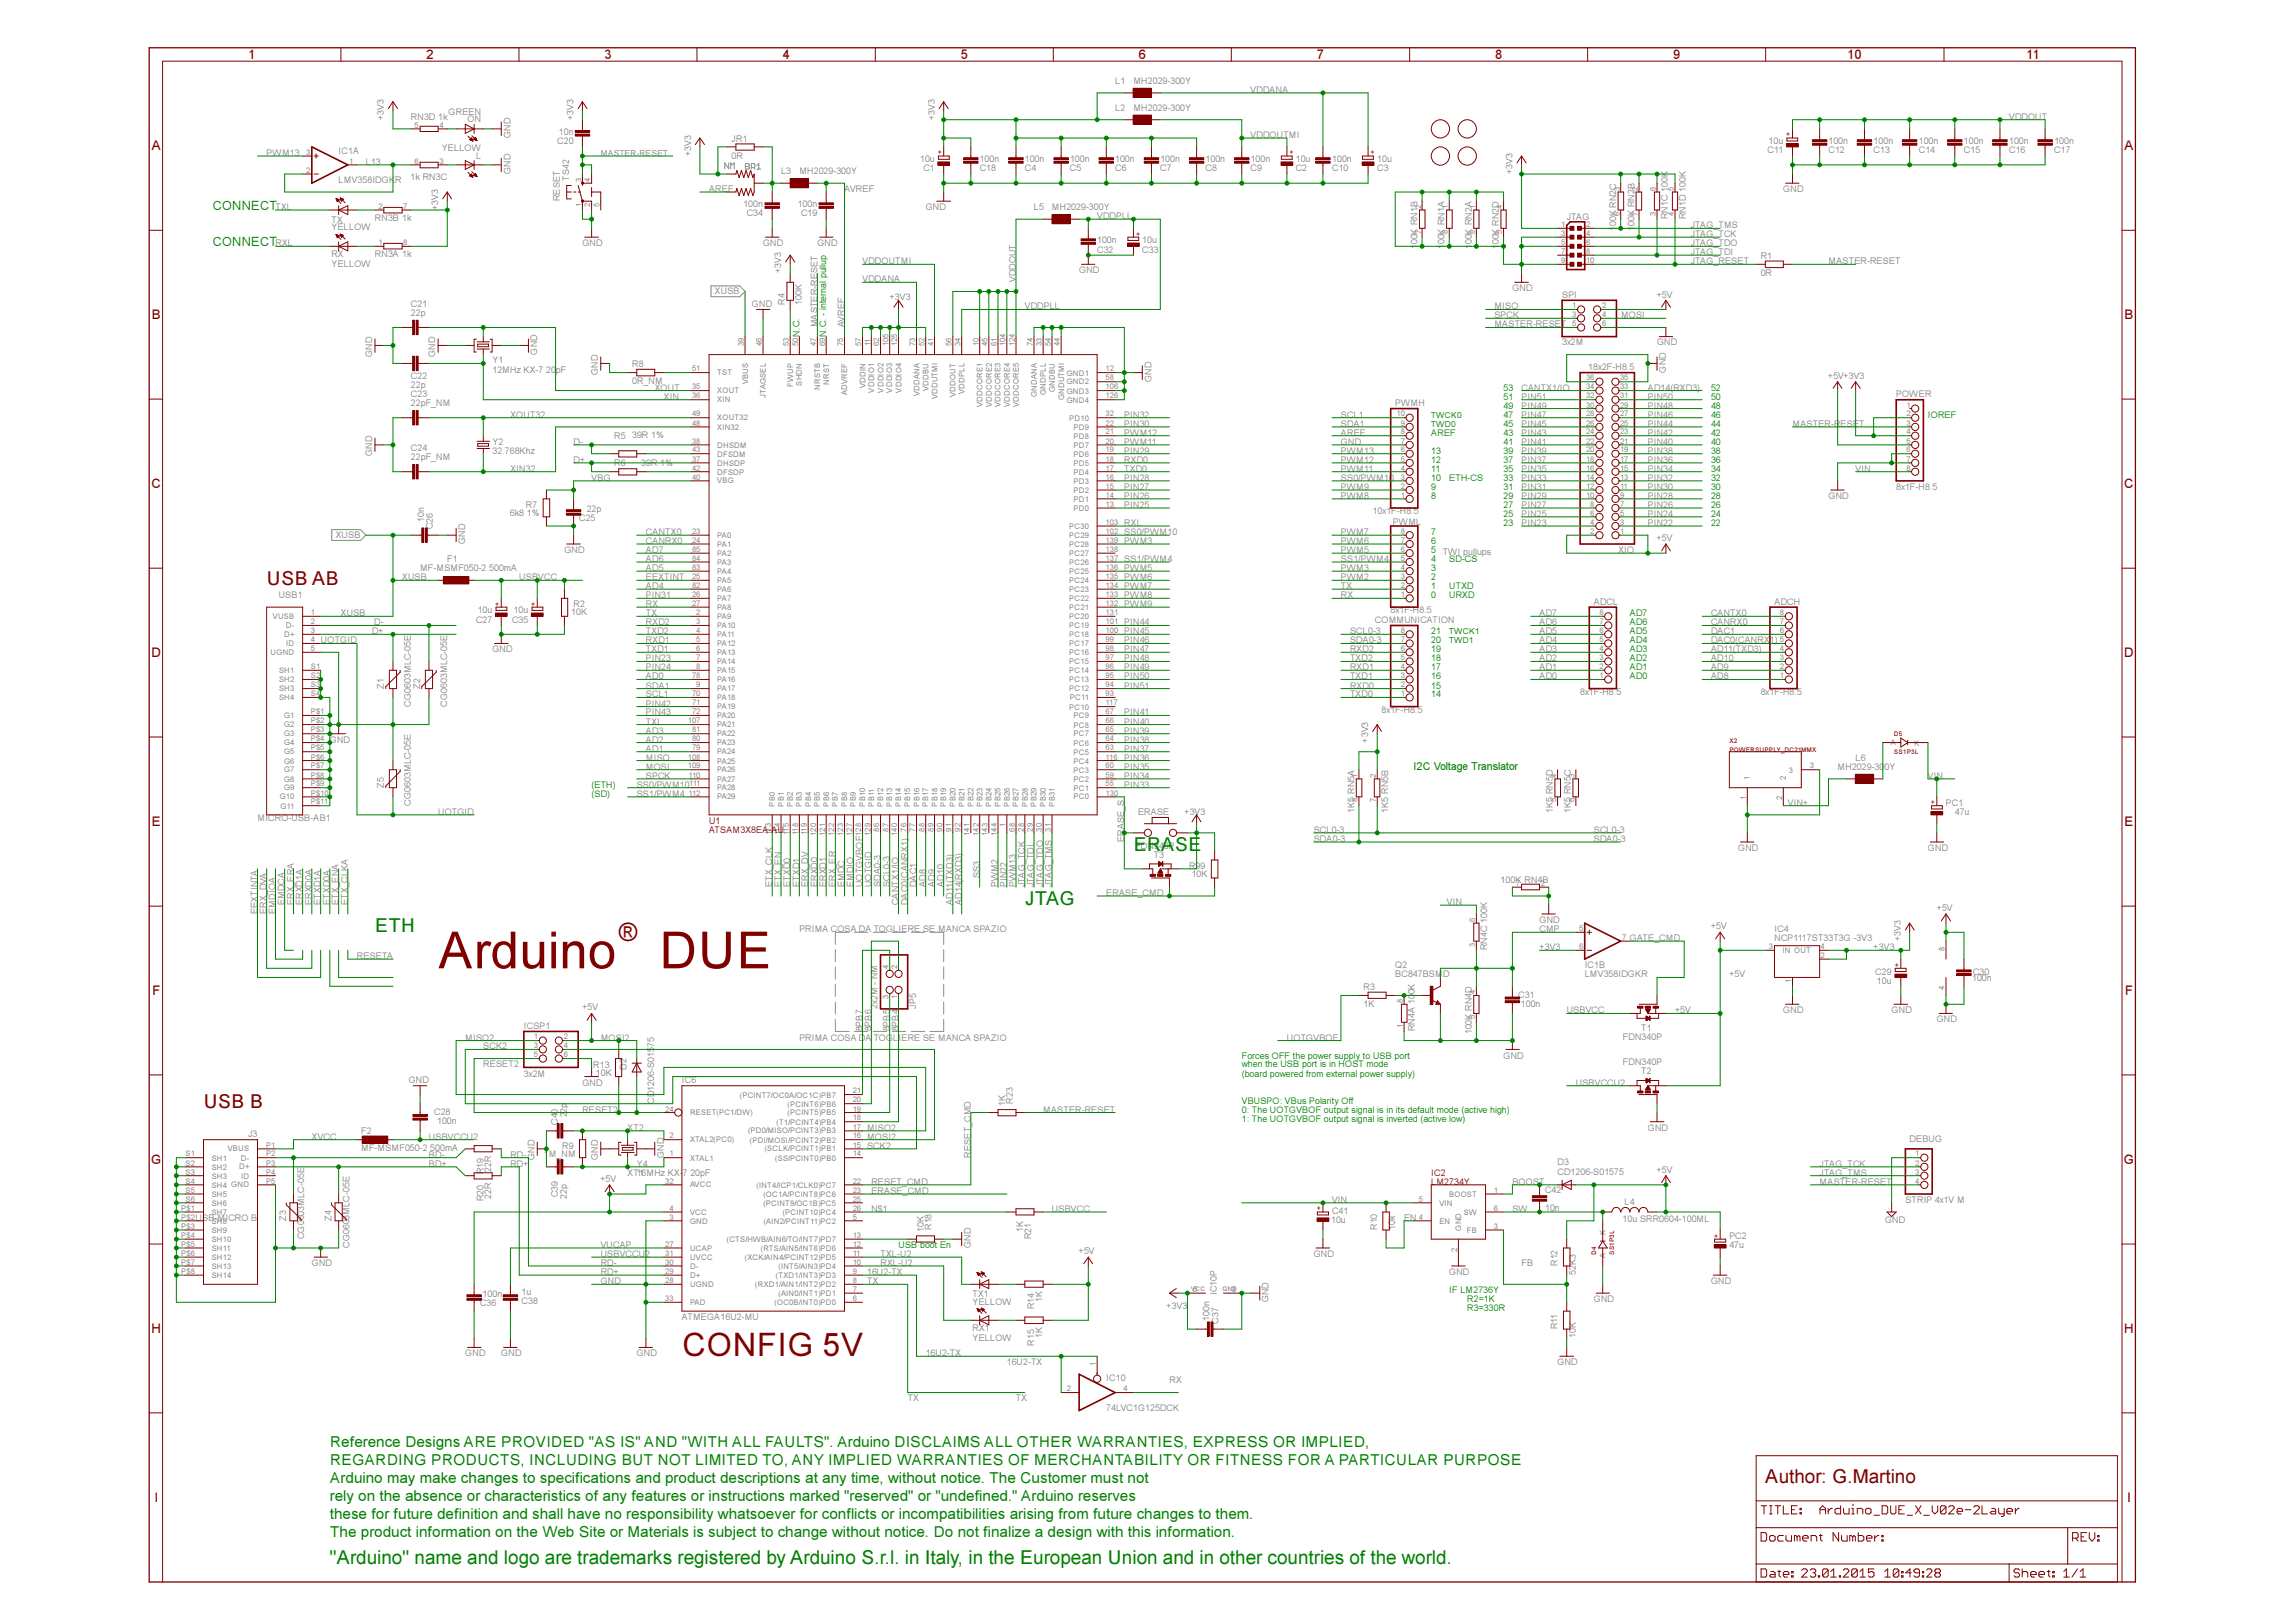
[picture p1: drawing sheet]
<svg xmlns="http://www.w3.org/2000/svg" width="297mm" height="210mm" viewBox="0 0 297 210" stroke-linecap="round" stroke-linejoin="round" font-family="sans-serif">
<defs><g id="words">
<g font-size="6.6" fill="#800000">
<text x="56.8" y="125.3">Arduino</text>
<text x="85.3" y="125.3">DUE</text>
</g>
<text font-size="4.2" fill="#800000" x="88.3" y="175.5">CONFIG 5V</text>
<text font-size="3.3" fill="#800000" x="80" y="121.8">®</text>
<g font-size="2.5" fill="#800000">
<text x="34.5" y="75.6">USB AB</text>
<text x="26.4" y="143.4">USB B</text>
<text x="228.4" y="191.9">Author: G.Martino</text>
</g>
<g font-size="2.5" fill="#008000">
<text x="146.7" y="110.1">ERASE</text>
<text x="132.6" y="117.1">JTAG</text>
<text x="48.6" y="120.6">ETH</text>
<text x="42.7" y="202.4">&quot;Arduino&quot; name and logo are trademarks registered by Arduino S.r.l. in Italy, in the European Union and in other countries of the world.</text>
</g>
<g font-size="1.9" fill="#008000">
<text x="42.7" y="187.2">Reference Designs ARE PROVIDED &quot;AS IS&quot; AND &quot;WITH ALL FAULTS&quot;. Arduino DISCLAIMS ALL OTHER WARRANTIES, EXPRESS OR IMPLIED,</text>
<text x="42.7" y="191.9">Arduino may make changes to specifications and product descriptions at any time, without notice. The Customer must not</text>
<text x="42.7" y="189.5">REGARDING PRODUCTS, INCLUDING BUT NOT LIMITED TO, ANY IMPLIED WARRANTIES OF MERCHANTABILITY OR FITNESS FOR A PARTICULAR PURPOSE</text>
<text x="42.7" y="194.2">rely on the absence or characteristics of any features or instructions marked &quot;reserved&quot; or &quot;undefined.&quot; Arduino reserves</text>
<text x="42.7" y="196.6">these for future definition and shall have no responsibility whatsoever for conflicts or incompatibilities arising from future changes to them.</text>
<text x="42.7" y="198.9">The product information on the Web Site or Materials is subject to change without notice. Do not finalize a design with this information.</text>
</g>
<g font-size="1.7" fill="#800000">
<text x="32.1" y="7.6">1</text>
<text x="55.2" y="7.6">2</text>
<text x="78.2" y="7.6">3</text>
<text x="101.3" y="7.6">4</text>
<text x="124.3" y="7.6">5</text>
<text x="147.3" y="7.6">6</text>
<text x="170.3" y="7.6">7</text>
<text x="193.4" y="7.6">8</text>
<text x="216.4" y="7.6">9</text>
<text x="239" y="7.6">10</text>
<text x="262.2" y="7.6">11</text>
<text x="19.6" y="19.4">A</text>
<text x="274.9" y="19.4">A</text>
<text x="19.6" y="41.3">B</text>
<text x="274.9" y="41.3">B</text>
<text x="19.6" y="63.2">C</text>
<text x="274.8" y="63.2">C</text>
<text x="19.6" y="85">D</text>
<text x="274.8" y="85">D</text>
<text x="19.6" y="106.9">E</text>
<text x="274.9" y="106.9">E</text>
<text x="19.7" y="128.8">F</text>
<text x="275" y="128.8">F</text>
<text x="19.6" y="150.7">G</text>
<text x="274.8" y="150.7">G</text>
<text x="19.6" y="172.5">H</text>
<text x="274.8" y="172.5">H</text>
<text x="20" y="194.4">I</text>
<text x="275.2" y="194.4">I</text>
</g>
<g font-size="1.7" fill="#008000">
<text x="27.5" y="27.2">CONNECT</text>
<text x="27.5" y="31.9">CONNECT</text>
</g>
<text font-size="1.4" fill="#008000" x="182.9" y="99.6">I2C Voltage Translator</text>
<g font-size="1.1" fill="#808080">
<text x="144.3" y="10.8">L1</text>
<text x="146.6" y="10.8">MH2029-300Y</text>
<text x="49.7" y="15.5" transform="rotate(-90 49.7 15.5)">+3V3</text>
<text x="53.2" y="15.5">RN3D 1k</text>
<text x="58" y="14.9">GREEN</text>
<text x="60.5" y="15.8">ON</text>
<text x="66" y="17.9" transform="rotate(-90 66 17.9)">GND</text>
<text x="72.3" y="17.5">10n</text>
<text x="74.2" y="15.5" transform="rotate(-90 74.2 15.5)">+3V3</text>
<text x="120.9" y="15.5" transform="rotate(-90 120.9 15.5)">+3V3</text>
<text x="144.3" y="14.4">L2</text>
<text x="146.6" y="14.4">MH2029-300Y</text>
<text x="161.8" y="12">VDDANA</text>
<text x="161.8" y="17.9">VDDOUTMI</text>
<text x="259.9" y="15.5">VDDOUT</text>
<text x="34.5" y="20.2">PWM13</text>
<text x="43.8" y="19.9">IC1A</text>
<text x="43.8" y="23.7">LMV358IDGKR</text>
<text x="47.3" y="21.3">L13</text>
<text x="53.1" y="23.3">1k RN3C</text>
<text x="57.1" y="19.5">YELLOW</text>
<text x="61.6" y="20.5">L</text>
<text x="66" y="22.5" transform="rotate(-90 66 22.5)">GND</text>
<text x="72.1" y="18.7">C20</text>
<text x="73.6" y="23.4" transform="rotate(-90 73.6 23.4)">TS42</text>
<text x="77.7" y="20.2">MASTER-RESET</text>
<text x="89.4" y="20.2" transform="rotate(-90 89.4 20.2)">+3V3</text>
<text x="94.7" y="20.5">0R</text>
<text x="94.7" y="18.3">JR1</text>
<text x="101" y="22.5">L3</text>
<text x="103.4" y="22.5">MH2029-300Y</text>
<text x="119" y="21">10u</text>
<text x="119.5" y="22.1">C1</text>
<text x="126.7" y="21">100n</text>
<text x="126.7" y="22.1">C18</text>
<text x="132.6" y="22.1">C4</text>
<text x="132.6" y="21">100n</text>
<text x="138.4" y="22.1">C5</text>
<text x="138.4" y="21">100n</text>
<text x="144.3" y="22.1">C6</text>
<text x="144.3" y="21">100n</text>
<text x="150.1" y="22.1">C7</text>
<text x="150.1" y="21">100n</text>
<text x="156" y="22.1">C8</text>
<text x="156" y="21">100n</text>
<text x="161.8" y="22.1">C9</text>
<text x="161.8" y="21">100n</text>
<text x="167.6" y="21">10u</text>
<text x="167.6" y="22.1">C2</text>
<text x="172.3" y="22.1">C10</text>
<text x="172.3" y="21">100n</text>
<text x="178.2" y="21">10u</text>
<text x="178.2" y="22.1">C3</text>
<text x="195.7" y="22.5" transform="rotate(-90 195.7 22.5)">+3V3</text>
<text x="228.7" y="19.8">C11</text>
<text x="228.8" y="18.7">10u</text>
<text x="236.6" y="18.7">100n</text>
<text x="236.6" y="19.8">C12</text>
<text x="242.4" y="18.7">100n</text>
<text x="242.4" y="19.8">C13</text>
<text x="248.2" y="18.7">100n</text>
<text x="248.2" y="19.8">C14</text>
<text x="254.1" y="19.8">C15</text>
<text x="254.1" y="18.7">100n</text>
<text x="259.9" y="19.8">C16</text>
<text x="259.9" y="18.7">100n</text>
<text x="265.8" y="19.8">C17</text>
<text x="265.8" y="18.7">100n</text>
<text x="35.6" y="27.2">TXL</text>
<text x="42.9" y="28.8">TX</text>
<text x="42.9" y="29.8">YELLOW</text>
<text x="48.5" y="28.6">RN3B 1k</text>
<text x="56.7" y="27.2" transform="rotate(-90 56.7 27.2)">+3V3</text>
<text x="72.4" y="26" transform="rotate(-90 72.4 26)">RESET</text>
<text x="91.7" y="24.8">AREF</text>
<text x="96.2" y="26.8">100n</text>
<text x="96.6" y="28">C34</text>
<text x="103.2" y="26.8">100n</text>
<text x="103.6" y="28">C19</text>
<text x="109.3" y="24.8">AVREF</text>
<text x="119.8" y="27.2">GND</text>
<text x="133.8" y="27.2">L5</text>
<text x="136.1" y="27.2">MH2029-300Y</text>
<text x="141.9" y="28.4">VDDPLL</text>
<text x="202.7" y="28.5">JTAG</text>
<text x="209.1" y="29.9" transform="rotate(-90 209.1 29.9)">100K RN2C</text>
<text x="211.5" y="29.9" transform="rotate(-90 211.5 29.9)">100K RN2B</text>
<text x="215.8" y="28.4" transform="rotate(-90 215.8 28.4)">RN1C 100K</text>
<text x="218.1" y="28.4" transform="rotate(-90 218.1 28.4)">RN1D 100K</text>
<text x="218.7" y="29.5">JTAG_TMS</text>
<text x="230.7" y="24.8">GND</text>
<text x="35.6" y="31.9">RXL</text>
<text x="42.9" y="33.2">RX</text>
<text x="42.9" y="34.5">YELLOW</text>
<text x="48.5" y="33.3">RN3A 1k</text>
<text x="75.4" y="31.9">GND</text>
<text x="98.7" y="31.9">GND</text>
<text x="101" y="35.4" transform="rotate(-90 101 35.4)">+3V3</text>
<text x="105.7" y="31.9">GND</text>
<text x="111.6" y="34.2">VDDOUTMI</text>
<text x="139.6" y="35.4">GND</text>
<text x="141.9" y="31.5">100n</text>
<text x="141.9" y="32.7">C32</text>
<text x="147.8" y="32.7">C33</text>
<text x="147.8" y="31.5">10u</text>
<text x="183.4" y="32.3" transform="rotate(-90 183.4 32.3)">100K RN1B</text>
<text x="186.9" y="32.3" transform="rotate(-90 186.9 32.3)">100K RN1A</text>
<text x="190.4" y="32.3" transform="rotate(-90 190.4 32.3)">100K RN2A</text>
<text x="193.9" y="32.3" transform="rotate(-90 193.9 32.3)">100K RN2D</text>
<text x="218.7" y="30.7">JTAG_TCK</text>
<text x="218.7" y="31.9">JTAG_TDO</text>
<text x="218.7" y="33">JTAG_TDI</text>
<text x="218.7" y="34.2">JTAG_RESET</text>
<text x="227.8" y="35.7">0R</text>
<text x="227.8" y="33.5">R1</text>
<text x="236.6" y="34.2">MASTER-RESET</text>
<text x="53.2" y="40.9">22p</text>
<text x="53.2" y="39.7">C21</text>
<text x="92.5" y="38.1">XUSB</text>
<text x="97.3" y="39.7">GND</text>
<text x="101.6" y="39.5" transform="rotate(-90 101.6 39.5)">R4</text>
<text x="103.8" y="39.5" transform="rotate(-90 103.8 39.5)">100K</text>
<text x="111.6" y="36.5">VDDANA</text>
<text x="115.1" y="38.9">+3V3</text>
<text x="131.4" y="36.5" transform="rotate(-90 131.4 36.5)">VDDOUT</text>
<text x="132.6" y="40">VDDPLL</text>
<text x="193.3" y="40">MISO</text>
<text x="193.3" y="41.2">SPCK</text>
<text x="195.7" y="37.7">GND</text>
<text x="202.1" y="38.6">SPI</text>
<text x="209.7" y="41.2">MOSI</text>
<text x="214.3" y="38.5">+5V</text>
<text x="48.1" y="46.2" transform="rotate(-90 48.1 46.2)">GND</text>
<text x="56.3" y="46.2" transform="rotate(-90 56.3 46.2)">GND</text>
<text x="63.7" y="47">Y1</text>
<text x="69.5" y="45.9" transform="rotate(-90 69.5 45.9)">GND</text>
<text x="81.8" y="47.5">R8</text>
<text x="105.7" y="42.4" transform="rotate(-90 105.7 42.4)">MASTER-RESET</text>
<text x="109.3" y="42.4" transform="rotate(-90 109.3 42.4)">AVREF</text>
<text x="193.3" y="42.4">MASTER-RESET</text>
<text x="202.1" y="44.7">3x2M</text>
<text x="205.5" y="47.8">18x2F-H8.5</text>
<text x="214.4" y="44.7">GND</text>
<text x="53.2" y="50.2">22p</text>
<text x="53.2" y="49">C22</text>
<text x="53.2" y="51.4">C23</text>
<text x="53.2" y="52.5">22pF_NM</text>
<text x="63.7" y="48.2">12MHz KX-7 20pF</text>
<text x="77.3" y="48.5" transform="rotate(-90 77.3 48.5)">GND</text>
<text x="81.8" y="49.7">0R_NM</text>
<text x="84.7" y="50.5">XOUT</text>
<text x="85.9" y="51.7">XIN</text>
<text x="149" y="49.4" transform="rotate(-90 149 49.4)">GND</text>
<text x="180.5" y="52.5">PWMH</text>
<text x="196.8" y="51.7">PIN51</text>
<text x="196.8" y="52.9">PIN49</text>
<text x="196.8" y="50.5">CANTX1/IO</text>
<text x="213.2" y="50.5">AD14(RXD3)</text>
<text x="213.2" y="52.9">PIN48</text>
<text x="213.2" y="51.7">PIN50</text>
<text x="215.5" y="48.2" transform="rotate(-90 215.5 48.2)">GND</text>
<text x="236.5" y="49">+5V+3V3</text>
<text x="245.3" y="51.4">POWER</text>
<text x="48.1" y="59" transform="rotate(-90 48.1 59)">GND</text>
<text x="53.2" y="58.4">C24</text>
<text x="53.2" y="59.5">22pF_NM</text>
<text x="63.7" y="57.6">Y2</text>
<text x="63.7" y="58.7">32.768Khz</text>
<text x="66" y="54.1">XOUT32</text>
<text x="74.2" y="59.9">D+</text>
<text x="74.2" y="57.6">D-</text>
<text x="79.5" y="56.9">R5</text>
<text x="81.8" y="56.7">39R 1%</text>
<text x="145.5" y="55.2">PIN30</text>
<text x="145.5" y="59.9">RXD0</text>
<text x="145.5" y="54.1">PIN32</text>
<text x="145.5" y="57.6">PWM11</text>
<text x="145.5" y="56.4">PWM12</text>
<text x="145.5" y="58.7">PIN29</text>
<text x="173.5" y="57.6">GND</text>
<text x="173.5" y="54.1">SCL1</text>
<text x="173.5" y="55.2">SDA1</text>
<text x="173.5" y="59.9">PWM12</text>
<text x="173.5" y="56.4">AREF</text>
<text x="173.5" y="58.7">PWM13</text>
<text x="196.8" y="54.1">PIN47</text>
<text x="196.8" y="55.2">PIN45</text>
<text x="196.8" y="56.4">PIN43</text>
<text x="196.8" y="57.6">PIN41</text>
<text x="196.8" y="58.7">PIN39</text>
<text x="196.8" y="59.9">PIN37</text>
<text x="213.2" y="59.9">PIN36</text>
<text x="213.2" y="58.7">PIN38</text>
<text x="213.2" y="57.6">PIN40</text>
<text x="213.2" y="56.4">PIN42</text>
<text x="213.2" y="55.2">PIN44</text>
<text x="213.2" y="54.1">PIN46</text>
<text x="231.9" y="55.2">MASTER-RESET</text>
<text x="66" y="61.1">XIN32</text>
<text x="68" y="65.8">R7</text>
<text x="76.5" y="62.2">VBG</text>
<text x="79.5" y="60.4">R6</text>
<text x="83" y="60.2">39R 1%</text>
<text x="145.5" y="62.2">PIN28</text>
<text x="145.5" y="64.6">PIN26</text>
<text x="145.5" y="61.1">TXD0</text>
<text x="145.5" y="65.7">PIN25</text>
<text x="145.5" y="63.4">PIN27</text>
<text x="173.5" y="61.1">PWM11</text>
<text x="173.5" y="63.4">PWM9</text>
<text x="173.5" y="64.6">PWM8</text>
<text x="173.5" y="62.2">SS0/PWM10</text>
<text x="196.8" y="61.1">PIN35</text>
<text x="196.8" y="62.2">PIN33</text>
<text x="196.8" y="63.4">PIN31</text>
<text x="196.8" y="64.6">PIN29</text>
<text x="196.8" y="65.7">PIN27</text>
<text x="213.2" y="63.4">PIN30</text>
<text x="213.2" y="64.6">PIN28</text>
<text x="213.2" y="65.7">PIN26</text>
<text x="213.2" y="62.2">PIN32</text>
<text x="213.2" y="61.1">PIN34</text>
<text x="236.6" y="64.6">GND</text>
<text x="240.1" y="61.1">VIN</text>
<text x="245.3" y="63.4">8x1F-H8.5</text>
<text x="43.4" y="69.6">XUSB</text>
<text x="54.9" y="67.5" transform="rotate(-90 54.9 67.5)">10n</text>
<text x="56" y="68.5" transform="rotate(-90 56 68.5)">C26</text>
<text x="60.2" y="70.4" transform="rotate(-90 60.2 70.4)">GND</text>
<text x="66" y="66.8">6k8 1%</text>
<text x="73" y="71.6">GND</text>
<text x="74.9" y="67.4">C25</text>
<text x="75.9" y="66.3">22p</text>
<text x="83.6" y="71.6">AD7</text>
<text x="83.6" y="69.3">CANTX0</text>
<text x="83.6" y="70.4">CANRX0</text>
<text x="145.5" y="68.1">RXL</text>
<text x="145.5" y="69.3">SS0/PWM10</text>
<text x="145.5" y="70.4">PWM3</text>
<text x="173.5" y="69.3">PWM7</text>
<text x="173.5" y="70.4">PWM6</text>
<text x="173.5" y="71.6">PWM5</text>
<text x="177.6" y="66.5">10x1F-H8.5</text>
<text x="180.2" y="68">PWML</text>
<text x="186.6" y="71.9">TWI pullups</text>
<text x="196.8" y="66.9">PIN25</text>
<text x="196.8" y="68.1">PIN23</text>
<text x="209.4" y="71.5">XIO</text>
<text x="213.2" y="68.1">PIN22</text>
<text x="213.2" y="66.9">PIN24</text>
<text x="214.3" y="70.1">+5V</text>
<text x="36.1" y="77.4">USB1</text>
<text x="52" y="75.1">XUSB</text>
<text x="54.4" y="73.9">MF-MSMF050-2 500mA</text>
<text x="57.9" y="72.7">F1</text>
<text x="67.2" y="75.1">USBVCC</text>
<text x="83.6" y="76.2">AD4</text>
<text x="83.6" y="73.9">AD5</text>
<text x="83.6" y="72.7">AD6</text>
<text x="83.6" y="75.1">EEXTINT</text>
<text x="83.6" y="77.4">PIN31</text>
<text x="145.5" y="72.7">SS1/PWM4</text>
<text x="145.5" y="77.4">PWM8</text>
<text x="145.5" y="76.2">PWM7</text>
<text x="145.5" y="75.1">PWM6</text>
<text x="145.5" y="73.9">PWM5</text>
<text x="173.5" y="72.7">SS1/PWM4</text>
<text x="173.5" y="75.1">PWM2</text>
<text x="173.5" y="77.4">RX</text>
<text x="173.5" y="76.2">TX</text>
<text x="173.5" y="73.9">PWM3</text>
<text x="41.5" y="83.3">UOTGID</text>
<text x="44.1" y="79.8">XUSB</text>
<text x="48.1" y="82.1">D+</text>
<text x="48.4" y="80.9">D-</text>
<text x="61.6" y="80.6">C27</text>
<text x="61.8" y="79.4">10u</text>
<text x="66.2" y="80.6">C35</text>
<text x="66.5" y="79.4">10u</text>
<text x="73.9" y="79.6">10K</text>
<text x="74.2" y="78.6">R2</text>
<text x="83.6" y="83.3">RXD1</text>
<text x="83.6" y="82.1">TXD2</text>
<text x="83.6" y="78.6">RX</text>
<text x="83.6" y="79.8">TX</text>
<text x="83.6" y="80.9">RXD2</text>
<text x="145.5" y="82.1">PIN45</text>
<text x="145.5" y="80.9">PIN44</text>
<text x="145.5" y="83.3">PIN46</text>
<text x="145.5" y="78.6">PWM9</text>
<text x="174.7" y="82.1">SCL0-3</text>
<text x="174.7" y="83.3">SDA0-3</text>
<text x="177.9" y="80.6">COMMUNICATION</text>
<text x="179.9" y="79.4">8x1F-H8.5</text>
<text x="199.2" y="83.3">AD4</text>
<text x="199.2" y="82.1">AD5</text>
<text x="199.2" y="80.9">AD6</text>
<text x="199.2" y="79.8">AD7</text>
<text x="206.2" y="78.2">ADCL</text>
<text x="221.4" y="82.1">DAC1</text>
<text x="221.4" y="79.8">CANTX0</text>
<text x="221.4" y="80.9">CANRX0</text>
<text x="221.4" y="83.3">DAC0(CANRX1)</text>
<text x="229.6" y="78.2">ADCH</text>
<text x="49.7" y="89.1" transform="rotate(-90 49.7 89.1)">Z1</text>
<text x="54.4" y="89.1" transform="rotate(-90 54.4 89.1)">Z2</text>
<text x="63.7" y="84.4">GND</text>
<text x="83.6" y="89.1">SDA1</text>
<text x="83.6" y="86.7">PIN24</text>
<text x="83.6" y="84.4">TXD1</text>
<text x="83.6" y="87.9">AD0</text>
<text x="83.6" y="85.6">PIN23</text>
<text x="145.5" y="89.1">PIN51</text>
<text x="145.5" y="86.7">PIN49</text>
<text x="145.5" y="84.4">PIN47</text>
<text x="145.5" y="85.6">PIN48</text>
<text x="145.5" y="87.9">PIN50</text>
<text x="174.7" y="89.1">RXD0</text>
<text x="174.7" y="86.7">RXD1</text>
<text x="174.7" y="87.9">TXD1</text>
<text x="174.7" y="85.6">TXD2</text>
<text x="174.7" y="84.4">RXD2</text>
<text x="199.2" y="85.6">AD2</text>
<text x="199.2" y="84.4">AD3</text>
<text x="199.2" y="86.7">AD1</text>
<text x="199.2" y="87.9">AD0</text>
<text x="204.4" y="89.9">8x1F-H8.5</text>
<text x="221.4" y="87.9">AD8</text>
<text x="221.4" y="86.7">AD9</text>
<text x="221.4" y="85.6">AD10</text>
<text x="221.4" y="84.4">AD11(TXD3)</text>
<text x="227.8" y="89.9">8x1F-H8.5</text>
<text x="53.2" y="91.4" transform="rotate(-90 53.2 91.4)">CG0603MLC-05E</text>
<text x="57.9" y="91.4" transform="rotate(-90 57.9 91.4)">CG0603MLC-05E</text>
<text x="83.6" y="93.8">TXL</text>
<text x="83.6" y="90.3">SCL1</text>
<text x="83.6" y="92.6">PIN43</text>
<text x="83.6" y="91.4">PIN42</text>
<text x="83.6" y="95">AD3</text>
<text x="145.5" y="92.6">PIN41</text>
<text x="145.5" y="95">PIN39</text>
<text x="145.5" y="93.8">PIN40</text>
<text x="174.7" y="90.3">TXD0</text>
<text x="178.7" y="92.2">8x1F-H8.5</text>
<text x="42.7" y="96.1">GND</text>
<text x="49.7" y="101.9" transform="rotate(-90 49.7 101.9)">Z5</text>
<text x="82.4" y="101.9">SS0/PWM10</text>
<text x="83.6" y="98.4">MISO</text>
<text x="83.6" y="99.6">MOSI</text>
<text x="83.6" y="100.8">SPCK</text>
<text x="83.6" y="96.1">AD2</text>
<text x="83.6" y="97.3">AD1</text>
<text x="145.5" y="97.3">PIN37</text>
<text x="145.5" y="99.6">PIN35</text>
<text x="145.5" y="101.9">PIN33</text>
<text x="145.5" y="100.8">PIN34</text>
<text x="145.5" y="98.4">PIN36</text>
<text x="145.5" y="96.1">PIN38</text>
<text x="177" y="96.1" transform="rotate(-90 177 96.1)">+3V3</text>
<text x="237.7" y="99.6">MH2029-300Y</text>
<text x="240.1" y="98.4">L6</text>
<text x="249.4" y="100.8">VIN</text>
<text x="33.3" y="106.3">MICRO-USB-AB1</text>
<text x="53.2" y="104.3" transform="rotate(-90 53.2 104.3)">CG0603MLC-05E</text>
<text x="56.7" y="105.5">UOTGID</text>
<text x="82.4" y="103.1">SS1/PWM4</text>
<text x="147.2" y="105.5">ERASE</text>
<text x="153.2" y="105.5">+3V3</text>
<text x="170" y="107.8">SCL0-3</text>
<text x="175.2" y="105.2" transform="rotate(-90 175.2 105.2)">1K5 RN5A</text>
<text x="179.6" y="105.2" transform="rotate(-90 179.6 105.2)">1K5 RN5B</text>
<text x="200.9" y="105.2" transform="rotate(-90 200.9 105.2)">1K5 RN5D</text>
<text x="203.2" y="105.2" transform="rotate(-90 203.2 105.2)">1K5 RN5C</text>
<text x="206.2" y="107.8">SCL0-3</text>
<text x="231.3" y="104.3">VIN+</text>
<text x="251.8" y="104.3">PC1</text>
<text x="252.9" y="105.5">47u</text>
<text x="126.7" y="113.6" transform="rotate(-90 126.7 113.6)">SS3</text>
<text x="145.5" y="109" transform="rotate(-90 145.5 109)">ERASE_S</text>
<text x="146.9" y="109.8">FDN340P</text>
<text x="149.3" y="111">T3</text>
<text x="153.8" y="112.5">R99</text>
<text x="154.2" y="113.5">10K</text>
<text x="170" y="109">SDA0-3</text>
<text x="206.2" y="109">SDA0-3</text>
<text x="224.9" y="110.1">GND</text>
<text x="249.4" y="110.1">GND</text>
<text x="33.3" y="118.3" transform="rotate(-90 33.3 118.3)">EEXTINTA</text>
<text x="34.5" y="118.3" transform="rotate(-90 34.5 118.3)">ERX_DVA</text>
<text x="35.6" y="118.3" transform="rotate(-90 35.6 118.3)">EMDIOA</text>
<text x="36.8" y="117.1" transform="rotate(-90 36.8 117.1)">EMDCA</text>
<text x="38" y="117.1" transform="rotate(-90 38 117.1)">ERX_ERA</text>
<text x="39.2" y="117.1" transform="rotate(-90 39.2 117.1)">ERXD1A</text>
<text x="40.3" y="117.1" transform="rotate(-90 40.3 117.1)">ERXD0A</text>
<text x="41.5" y="117.1" transform="rotate(-90 41.5 117.1)">ETXD1A</text>
<text x="42.7" y="117.1" transform="rotate(-90 42.7 117.1)">ETXD0A</text>
<text x="43.8" y="117.1" transform="rotate(-90 43.8 117.1)">ETX_ENA</text>
<text x="45" y="117.1" transform="rotate(-90 45 117.1)">ETX_CLKA</text>
<text x="99.9" y="114.8" transform="rotate(-90 99.9 114.8)">ETX_CLK</text>
<text x="101" y="114.8" transform="rotate(-90 101 114.8)">ETX_EN</text>
<text x="102.2" y="114.8" transform="rotate(-90 102.2 114.8)">ETXD0</text>
<text x="103.4" y="114.8" transform="rotate(-90 103.4 114.8)">ETXD1</text>
<text x="104.6" y="114.8" transform="rotate(-90 104.6 114.8)">ERX_DV</text>
<text x="105.7" y="114.8" transform="rotate(-90 105.7 114.8)">ERXD0</text>
<text x="106.9" y="114.8" transform="rotate(-90 106.9 114.8)">ERXD1</text>
<text x="108.1" y="114.8" transform="rotate(-90 108.1 114.8)">ERX_ER</text>
<text x="109.3" y="114.8" transform="rotate(-90 109.3 114.8)">EMDC</text>
<text x="110.4" y="114.8" transform="rotate(-90 110.4 114.8)">EMDIO</text>
<text x="111.6" y="114.8" transform="rotate(-90 111.6 114.8)">UOTGVBOF</text>
<text x="112.7" y="114.8" transform="rotate(-90 112.7 114.8)">UOTGID</text>
<text x="113.9" y="114.8" transform="rotate(-90 113.9 114.8)">SDA0-3</text>
<text x="115.1" y="114.8" transform="rotate(-90 115.1 114.8)">SCL0-3</text>
<text x="116.2" y="117.1" transform="rotate(-90 116.2 117.1)">CANTX1/IO</text>
<text x="117.4" y="117.1" transform="rotate(-90 117.4 117.1)">DAC0(CANRX1)</text>
<text x="118.6" y="114.8" transform="rotate(-90 118.6 114.8)">DAC1</text>
<text x="119.8" y="114.8" transform="rotate(-90 119.8 114.8)">AD8</text>
<text x="120.9" y="114.8" transform="rotate(-90 120.9 114.8)">AD9</text>
<text x="122.1" y="114.8" transform="rotate(-90 122.1 114.8)">AD10</text>
<text x="123.3" y="117.1" transform="rotate(-90 123.3 117.1)">AD11(TXD3)</text>
<text x="124.4" y="117.1" transform="rotate(-90 124.4 117.1)">AD14(RXD3)</text>
<text x="129.1" y="114.8" transform="rotate(-90 129.1 114.8)">PWM2</text>
<text x="130.3" y="114.8" transform="rotate(-90 130.3 114.8)">PIN22</text>
<text x="131.4" y="114.8" transform="rotate(-90 131.4 114.8)">PWM13</text>
<text x="132.6" y="114.8" transform="rotate(-90 132.6 114.8)">JTAG_TCK</text>
<text x="133.8" y="114.8" transform="rotate(-90 133.8 114.8)">JTAG_TDI</text>
<text x="135" y="114.8" transform="rotate(-90 135 114.8)">JTAG_TDO</text>
<text x="136.1" y="114.8" transform="rotate(-90 136.1 114.8)">JTAG_TMS</text>
<text x="143.1" y="116">ERASE_CMD</text>
<text x="187.2" y="117.1">VIN</text>
<text x="194.1" y="114.2">100K RN4B</text>
<text x="199.2" y="119.5">GND</text>
<text x="250.6" y="117.9">+5V</text>
<text x="46.2" y="124.1">RESETA</text>
<text x="103.4" y="120.6">PRIMA COSA DA TOGLIERE SE MANCA SPAZIO</text>
<text x="180.5" y="125.3">Q2</text>
<text x="192.4" y="123" transform="rotate(-90 192.4 123)">RN4C 100K</text>
<text x="199.2" y="123">+3V3</text>
<text x="199.2" y="120.6">CMP</text>
<text x="205" y="125.3">IC1B</text>
<text x="210.9" y="121.8">GATE_CMD</text>
<text x="221.4" y="120.3">+5V</text>
<text x="229.6" y="121.8">NCP1117ST33T3G -3V3</text>
<text x="229.6" y="120.6">IC4</text>
<text x="242.4" y="123">+3V3</text>
<text x="245.9" y="121.8" transform="rotate(-90 245.9 121.8)">+3V3</text>
<text x="75.3" y="130.8">+5V</text>
<text x="113.5" y="130.6" transform="rotate(-90 113.5 130.6)">2x2M - NM</text>
<text x="118.5" y="130.6" transform="rotate(-90 118.5 130.6)">JP5</text>
<text x="176.4" y="130.3">1K</text>
<text x="176.4" y="128.1">R3</text>
<text x="180.5" y="126.5">BC847BSMD</text>
<text x="196.4" y="129.1">C31</text>
<text x="196.8" y="130.3">100n</text>
<text x="202.7" y="131.1">USBVCC</text>
<text x="205" y="126.5">LMV358IDGKR</text>
<text x="216.7" y="131.1">+5V</text>
<text x="223.7" y="126.5">+5V</text>
<text x="230.7" y="131.1">GND</text>
<text x="242.6" y="126.1">C29</text>
<text x="242.8" y="127.3">10u</text>
<text x="244.7" y="131.1">GND</text>
<text x="255.1" y="127">100n</text>
<text x="255.3" y="126.1">C30</text>
<text x="60.2" y="134.7">MISO2</text>
<text x="62.5" y="135.8">SCK2</text>
<text x="67.8" y="133.2">ICSP1</text>
<text x="77.7" y="134.7">MOSI2</text>
<text x="103.4" y="134.7">PRIMA COSA DA TOGLIERE SE MANCA SPAZIO</text>
<text x="111.6" y="133.5" transform="rotate(-90 111.6 133.5)">8PB7</text>
<text x="112.7" y="133.5" transform="rotate(-90 112.7 133.5)">8PB6</text>
<text x="115.1" y="133.5" transform="rotate(-90 115.1 133.5)">8PB5</text>
<text x="116.2" y="133.5" transform="rotate(-90 116.2 133.5)">8PB4</text>
<text x="166.5" y="134.7">UOTGVBOF</text>
<text x="183" y="133.5" transform="rotate(-90 183 133.5)">RN4A 100K</text>
<text x="190.4" y="133.9" transform="rotate(-90 190.4 133.9)">100K RN4D</text>
<text x="194.5" y="137">GND</text>
<text x="210" y="134.6">FDN340P</text>
<text x="210" y="137.9">FDN340P</text>
<text x="212.3" y="133.4">T1</text>
<text x="250.6" y="132.3">GND</text>
<text x="52.9" y="140.1">GND</text>
<text x="62.5" y="138.1">RESET2</text>
<text x="67.8" y="139.3">3x2M</text>
<text x="75.3" y="140.5">GND</text>
<text x="75.4" y="144">RESET2</text>
<text x="76.7" y="138.2">R13</text>
<text x="77.1" y="139.2">10K</text>
<text x="81.1" y="138.5" transform="rotate(-90 81.1 138.5)">D2</text>
<text x="84.6" y="142.8" transform="rotate(-90 84.6 142.8)">CD1206-S01575</text>
<text x="88.2" y="140.1">IC6</text>
<text x="130" y="143.1" transform="rotate(-90 130 143.1)">1K</text>
<text x="131" y="142.8" transform="rotate(-90 131 142.8)">R23</text>
<text x="135" y="144">MASTER-RESET</text>
<text x="203.9" y="140.5">USBVCCU2</text>
<text x="212.3" y="139">T2</text>
<text x="32.1" y="147.2">J3</text>
<text x="40.3" y="147.5">XVCC</text>
<text x="46.7" y="146.8">F2</text>
<text x="46.7" y="149">MF-MSMF050-2 500mA</text>
<text x="55.5" y="149.8">BD-</text>
<text x="55.5" y="147.5">USBVCCU2</text>
<text x="56.2" y="144.3">C28</text>
<text x="56.6" y="145.5">100n</text>
<text x="66" y="149.8">RD-</text>
<text x="70.4" y="149.7">1M_NM</text>
<text x="72.2" y="145.6" transform="rotate(-90 72.2 145.6)">C40</text>
<text x="72.7" y="148.7">R9</text>
<text x="73.3" y="144.6" transform="rotate(-90 73.3 144.6)">22p</text>
<text x="81.2" y="146.3">XT2</text>
<text x="85.9" y="149.8" transform="rotate(-90 85.9 149.8)">GND</text>
<text x="112.2" y="146.3">MISO2</text>
<text x="112.2" y="147.5">MOSI2</text>
<text x="112.2" y="148.7">SCK2</text>
<text x="125.6" y="149.8" transform="rotate(-90 125.6 149.8)">RESET_CMD</text>
<text x="213.2" y="146.3">GND</text>
<text x="247.1" y="147.8">DEBUG</text>
<text x="55.5" y="151">BD+</text>
<text x="62.6" y="155.4" transform="rotate(-90 62.6 155.4)">R20</text>
<text x="62.6" y="151.9" transform="rotate(-90 62.6 151.9)">R19</text>
<text x="63.5" y="155.2" transform="rotate(-90 63.5 155.2)">22R</text>
<text x="63.5" y="151.6" transform="rotate(-90 63.5 151.6)">22R</text>
<text x="66" y="151">RD+</text>
<text x="69.2" y="150.1" transform="rotate(-90 69.2 150.1)">GND</text>
<text x="72.2" y="154.9" transform="rotate(-90 72.2 154.9)">C39</text>
<text x="73.3" y="155.1" transform="rotate(-90 73.3 155.1)">22p</text>
<text x="77.3" y="150.1" transform="rotate(-90 77.3 150.1)">GND</text>
<text x="77.7" y="153">+5V</text>
<text x="81.2" y="152.2">XT1</text>
<text x="82.4" y="152.2">16MHz KX-7 20pF</text>
<text x="82.4" y="151">Y4</text>
<text x="112.7" y="153.3">RESET_CMD</text>
<text x="112.7" y="154.5">ERASE_CMD</text>
<text x="172.3" y="155.7">VIN</text>
<text x="195.7" y="153.3">BOOST</text>
<text x="199.9" y="154.3">C42</text>
<text x="201.5" y="152.1">CD1206-S01575</text>
<text x="201.5" y="150.8">D3</text>
<text x="210.2" y="155.9">L4</text>
<text x="214.3" y="151.8">+5V</text>
<text x="235.4" y="152.2">JTAG_TMS</text>
<text x="235.4" y="151">JTAG_TCK</text>
<text x="235.4" y="153.3">MASTER-RESET</text>
<text x="246.5" y="155.7">STRIP 4x1V M</text>
<text x="25.3" y="158">USB-MICRO B</text>
<text x="37" y="158" transform="rotate(-90 37 158)">Z3</text>
<text x="39.4" y="160.4" transform="rotate(-90 39.4 160.4)">CG0603MLC-05E</text>
<text x="42.9" y="158" transform="rotate(-90 42.9 158)">Z4</text>
<text x="45.2" y="161.5" transform="rotate(-90 45.2 161.5)">CG0603MLC-05E</text>
<text x="77.7" y="161.5">VUCAP</text>
<text x="112.7" y="156.8">N$1</text>
<text x="119.5" y="159.5" transform="rotate(-90 119.5 159.5)">10K</text>
<text x="120.5" y="159.2" transform="rotate(-90 120.5 159.2)">R18</text>
<text x="125.6" y="161.5" transform="rotate(-90 125.6 161.5)">GND</text>
<text x="132.4" y="159.5" transform="rotate(-90 132.4 159.5)">1K</text>
<text x="133.4" y="160.4" transform="rotate(-90 133.4 160.4)">R21</text>
<text x="136.1" y="156.8">USBVCC</text>
<text x="172.2" y="158.2">10u</text>
<text x="172.3" y="157.1">C41</text>
<text x="178.2" y="159.2" transform="rotate(-90 178.2 159.2)">R10</text>
<text x="180.5" y="159.2" transform="rotate(-90 180.5 159.2)">10k</text>
<text x="181.6" y="158">EN</text>
<text x="195.7" y="156.8">SW</text>
<text x="199.9" y="156.7">10n</text>
<text x="209.9" y="158.1">10u SRR0604-100ML</text>
<text x="223.7" y="161.5">47u</text>
<text x="223.7" y="160.4">PC2</text>
<text x="243.9" y="158.3">GND</text>
<text x="40.3" y="163.8">GND</text>
<text x="62.4" y="167.9">100n</text>
<text x="67.5" y="167.6">1u</text>
<text x="77.7" y="166.2">GND</text>
<text x="77.7" y="163.8">RD-</text>
<text x="77.7" y="165">RD+</text>
<text x="77.7" y="162.7">USBVCCU2</text>
<text x="112.2" y="166.2">TX</text>
<text x="112.2" y="165">16U2-TX</text>
<text x="113.9" y="162.7">TXL-U2</text>
<text x="113.9" y="163.8">RXL-U2</text>
<text x="125.8" y="167.8">TX1</text>
<text x="139.6" y="162.3">+5V</text>
<text x="157.4" y="167.6" transform="rotate(-90 157.4 167.6)">IC10P</text>
<text x="170" y="162.7">GND</text>
<text x="187.5" y="165">GND</text>
<text x="196.8" y="163.8">FB</text>
<text x="201.5" y="163.8" transform="rotate(-90 201.5 163.8)">R12</text>
<text x="203.9" y="165" transform="rotate(-90 203.9 165)">52K3</text>
<text x="221.4" y="166.2">GND</text>
<text x="62.1" y="169">C36</text>
<text x="67.5" y="168.7">C38</text>
<text x="88.2" y="170.9">ATMEGA16U2-MU</text>
<text x="125.8" y="172.2">RX1</text>
<text x="125.8" y="173.5">YELLOW</text>
<text x="125.8" y="168.8">YELLOW</text>
<text x="133.8" y="169.5" transform="rotate(-90 133.8 169.5)">R14</text>
<text x="134.8" y="173.2" transform="rotate(-90 134.8 173.2)">1K</text>
<text x="134.8" y="168.5" transform="rotate(-90 134.8 168.5)">1K</text>
<text x="150.9" y="169.3">+3V3</text>
<text x="156.5" y="170.9" transform="rotate(-90 156.5 170.9)">100n</text>
<text x="157.6" y="171.3" transform="rotate(-90 157.6 171.3)">C37</text>
<text x="164.1" y="168.5" transform="rotate(-90 164.1 168.5)">GND</text>
<text x="201.5" y="172" transform="rotate(-90 201.5 172)">R11</text>
<text x="203.9" y="173.2" transform="rotate(-90 203.9 173.2)">10K</text>
<text x="206.2" y="168.5">GND</text>
<text x="60.2" y="175.5">GND</text>
<text x="64.9" y="175.5">GND</text>
<text x="82.4" y="175.5">GND</text>
<text x="119.8" y="175.5">16U2-TX</text>
<text x="130.3" y="176.7">16U2-TX</text>
<text x="133.8" y="174.2" transform="rotate(-90 133.8 174.2)">R15</text>
<text x="143.1" y="178.7">IC10</text>
<text x="151.3" y="179">RX</text>
<text x="201.5" y="176.7">GND</text>
<text x="117.4" y="181.4">TX</text>
<text x="131.4" y="181.4">TX</text>
<text x="143.1" y="182.5">74LVC1G125DCK</text>
</g>
<g font-size="1.1" fill="#008000">
<text x="103.4" y="43.6" transform="rotate(-90 103.4 43.6)">N.C.</text>
<text x="106.9" y="43.6" transform="rotate(-90 106.9 43.6)">N.C. - internal pullup</text>
<text x="194.5" y="51.7">51</text>
<text x="194.5" y="50.5">53</text>
<text x="194.5" y="52.9">49</text>
<text x="221.4" y="50.5">52</text>
<text x="221.4" y="51.7">50</text>
<text x="221.4" y="52.9">48</text>
<text x="185.2" y="59.9">12</text>
<text x="185.2" y="58.7">13</text>
<text x="185.2" y="54.1">TWCK0</text>
<text x="185.2" y="55.2">TWD0</text>
<text x="185.2" y="56.4">AREF</text>
<text x="194.5" y="59.9">37</text>
<text x="194.5" y="54.1">47</text>
<text x="194.5" y="55.2">45</text>
<text x="194.5" y="56.4">43</text>
<text x="194.5" y="57.6">41</text>
<text x="194.5" y="58.7">39</text>
<text x="221.4" y="59.9">36</text>
<text x="221.4" y="54.1">46</text>
<text x="221.4" y="55.2">44</text>
<text x="221.4" y="56.4">42</text>
<text x="221.4" y="57.6">40</text>
<text x="221.4" y="58.7">38</text>
<text x="249.4" y="54.1">IOREF</text>
<text x="185.2" y="64.6">8</text>
<text x="185.2" y="63.4">9</text>
<text x="185.2" y="62.2">10</text>
<text x="185.2" y="61.1">11</text>
<text x="187.5" y="62.2">ETH-CS</text>
<text x="194.5" y="65.7">27</text>
<text x="194.5" y="64.6">29</text>
<text x="194.5" y="63.4">31</text>
<text x="194.5" y="62.2">33</text>
<text x="194.5" y="61.1">35</text>
<text x="221.4" y="65.7">26</text>
<text x="221.4" y="64.6">28</text>
<text x="221.4" y="63.4">30</text>
<text x="221.4" y="62.2">32</text>
<text x="221.4" y="61.1">34</text>
<text x="185.2" y="71.6">5</text>
<text x="185.2" y="70.4">6</text>
<text x="185.2" y="69.3">7</text>
<text x="194.5" y="68.1">23</text>
<text x="194.5" y="66.9">25</text>
<text x="221.4" y="68.1">22</text>
<text x="221.4" y="66.9">24</text>
<text x="185.2" y="77.4">0</text>
<text x="185.2" y="76.2">1</text>
<text x="185.2" y="75.1">2</text>
<text x="185.2" y="73.9">3</text>
<text x="185.2" y="72.7">4</text>
<text x="187.5" y="72.7">SD-CS</text>
<text x="187.5" y="76.2">UTXD</text>
<text x="187.5" y="77.4">URXD</text>
<text x="185.2" y="83.3">20</text>
<text x="185.2" y="82.1">21</text>
<text x="187.5" y="82.1">TWCK1</text>
<text x="187.5" y="83.3">TWD1</text>
<text x="210.9" y="83.3">AD4</text>
<text x="210.9" y="82.1">AD5</text>
<text x="210.9" y="80.9">AD6</text>
<text x="210.9" y="79.8">AD7</text>
<text x="185.2" y="89.1">15</text>
<text x="185.2" y="87.9">16</text>
<text x="185.2" y="86.7">17</text>
<text x="185.2" y="85.6">18</text>
<text x="185.2" y="84.4">19</text>
<text x="210.9" y="86.7">AD1</text>
<text x="210.9" y="85.6">AD2</text>
<text x="210.9" y="84.4">AD3</text>
<text x="210.9" y="87.9">AD0</text>
<text x="185.2" y="90.3">14</text>
<text x="76.5" y="101.9">(ETH)</text>
<text x="76.5" y="103.1">(SD)</text>
<text x="160.7" y="137">Forces OFF the power supply to USB port</text>
<text x="160.7" y="138.1">when the USB port is in HOST mode</text>
<text x="160.7" y="139.3">(board powered from external power supply)</text>
<text x="160.7" y="142.8">VBUSPO: VBus Polarity Off</text>
<text x="160.7" y="144">0: The UOTGVBOF output signal is in its default mode (active high)</text>
<text x="160.7" y="145.2">1: The UOTGVBOF output signal is inverted (active low)</text>
<text x="116.2" y="161.5">USB boot En</text>
<text x="187.5" y="167.3">IF LM2736Y</text>
<text x="189.8" y="168.5">R2=1K</text>
<text x="189.8" y="169.7">R3=330R</text>
</g>
<g font-size="1.1" fill="#800000">
<text x="91.7" y="106.6">U1</text>
<text x="91.7" y="107.8">ATSAM3X8EA-AU</text>
<text x="185.2" y="152.2">IC2</text>
<text x="185.2" y="153.3">LM2734Y</text>
</g>
<g font-size="1" fill="#808080">
<text x="53.6" y="16.5">5</text>
<text x="56.9" y="16.5">4</text>
<text x="39.6" y="22.4">2</text>
<text x="39.6" y="20">3</text>
<text x="45.2" y="21.2">1</text>
<text x="53.6" y="21.2">6</text>
<text x="56.9" y="21.2">3</text>
<text x="75.2" y="23.5" transform="rotate(-90 75.2 23.5)">3</text>
<text x="76.4" y="23.5" transform="rotate(-90 76.4 23.5)">4</text>
<text x="49" y="27.1">2</text>
<text x="52.2" y="27.1">7</text>
<text x="75.2" y="26.8" transform="rotate(-90 75.2 26.8)">1</text>
<text x="76.4" y="26.8" transform="rotate(-90 76.4 26.8)">2</text>
<text x="77.6" y="26.8" transform="rotate(-90 77.6 26.8)">5</text>
<text x="183.9" y="27.1" transform="rotate(-90 183.9 27.1)">2</text>
<text x="187.3" y="27.1" transform="rotate(-90 187.3 27.1)">1</text>
<text x="190.8" y="27.1" transform="rotate(-90 190.8 27.1)">1</text>
<text x="194.3" y="27.1" transform="rotate(-90 194.3 27.1)">4</text>
<text x="202" y="29.4">1</text>
<text x="205.2" y="29.4">2</text>
<text x="209.5" y="27.9" transform="rotate(-90 209.5 27.9)">6</text>
<text x="209.5" y="24.7" transform="rotate(-90 209.5 24.7)">3</text>
<text x="211.9" y="27.9" transform="rotate(-90 211.9 27.9)">7</text>
<text x="211.9" y="24.7" transform="rotate(-90 211.9 24.7)">2</text>
<text x="214.2" y="27.9" transform="rotate(-90 214.2 27.9)">3</text>
<text x="214.2" y="24.7" transform="rotate(-90 214.2 24.7)">6</text>
<text x="216.5" y="27.9" transform="rotate(-90 216.5 27.9)">4</text>
<text x="216.5" y="24.7" transform="rotate(-90 216.5 24.7)">5</text>
<text x="49" y="31.7">1</text>
<text x="52.2" y="31.7">8</text>
<text x="183.9" y="30.2" transform="rotate(-90 183.9 30.2)">7</text>
<text x="187.3" y="30.2" transform="rotate(-90 187.3 30.2)">8</text>
<text x="190.8" y="30.2" transform="rotate(-90 190.8 30.2)">8</text>
<text x="194.3" y="30.2" transform="rotate(-90 194.3 30.2)">5</text>
<text x="202" y="30.5">3</text>
<text x="202" y="31.7">5</text>
<text x="202" y="32.9">7</text>
<text x="202" y="34">9</text>
<text x="205.2" y="30.5">4</text>
<text x="205.2" y="31.7">6</text>
<text x="205.2" y="32.9">8</text>
<text x="205.2" y="34">10</text>
<text x="203.4" y="39.9">1</text>
<text x="203.4" y="41.1">3</text>
<text x="207.3" y="39.9">2</text>
<text x="207.3" y="41.1">4</text>
<text x="96.2" y="44.8" transform="rotate(-90 96.2 44.8)">39</text>
<text x="98.5" y="44.8" transform="rotate(-90 98.5 44.8)">46</text>
<text x="102.1" y="44.8" transform="rotate(-90 102.1 44.8)">53</text>
<text x="103.2" y="44.8" transform="rotate(-90 103.2 44.8)">50</text>
<text x="105.6" y="44.8" transform="rotate(-90 105.6 44.8)">47</text>
<text x="106.8" y="44.8" transform="rotate(-90 106.8 44.8)">69</text>
<text x="109.1" y="44.8" transform="rotate(-90 109.1 44.8)">75</text>
<text x="111.4" y="44.8" transform="rotate(-90 111.4 44.8)">57</text>
<text x="112.6" y="44.8" transform="rotate(-90 112.6 44.8)">11</text>
<text x="113.7" y="44.8" transform="rotate(-90 113.7 44.8)">62</text>
<text x="114.9" y="44.8" transform="rotate(-90 114.9 44.8)">105</text>
<text x="116.1" y="44.8" transform="rotate(-90 116.1 44.8)">125</text>
<text x="118.4" y="44.8" transform="rotate(-90 118.4 44.8)">73</text>
<text x="119.6" y="44.8" transform="rotate(-90 119.6 44.8)">52</text>
<text x="120.8" y="44.8" transform="rotate(-90 120.8 44.8)">41</text>
<text x="123.1" y="44.8" transform="rotate(-90 123.1 44.8)">56</text>
<text x="124.2" y="44.8" transform="rotate(-90 124.2 44.8)">34</text>
<text x="126.6" y="44.8" transform="rotate(-90 126.6 44.8)">10</text>
<text x="127.8" y="44.8" transform="rotate(-90 127.8 44.8)">45</text>
<text x="128.9" y="44.8" transform="rotate(-90 128.9 44.8)">61</text>
<text x="130.1" y="44.8" transform="rotate(-90 130.1 44.8)">104</text>
<text x="131.3" y="44.8" transform="rotate(-90 131.3 44.8)">124</text>
<text x="133.6" y="44.8" transform="rotate(-90 133.6 44.8)">74</text>
<text x="134.8" y="44.8" transform="rotate(-90 134.8 44.8)">33</text>
<text x="135.9" y="44.8" transform="rotate(-90 135.9 44.8)">54</text>
<text x="137.1" y="44.8" transform="rotate(-90 137.1 44.8)">44</text>
<text x="203.4" y="42.2">5</text>
<text x="207.3" y="42.2">6</text>
<text x="89.5" y="50.4">35</text>
<text x="89.5" y="51.6">36</text>
<text x="89.5" y="53.9">49</text>
<text x="89.5" y="48">51</text>
<text x="92.8" y="50.9">XOUT</text>
<text x="92.8" y="52.1">XIN</text>
<text x="92.8" y="48.6">TST</text>
<text x="96.8" y="49.7" transform="rotate(-90 96.8 49.7)">VBUS</text>
<text x="99.1" y="51.5" transform="rotate(-90 99.1 51.5)">JTAGSEL</text>
<text x="102.6" y="50" transform="rotate(-90 102.6 50)">FWUP</text>
<text x="103.8" y="49.9" transform="rotate(-90 103.8 49.9)">SHDN</text>
<text x="106.1" y="50.5" transform="rotate(-90 106.1 50.5)">NRSTB</text>
<text x="107.3" y="49.8" transform="rotate(-90 107.3 49.8)">NRST</text>
<text x="109.6" y="51.1" transform="rotate(-90 109.6 51.1)">ADVREF</text>
<text x="112" y="50.2" transform="rotate(-90 112 50.2)">VDDIN</text>
<text x="113.1" y="50.8" transform="rotate(-90 113.1 50.8)">VDDIO1</text>
<text x="114.3" y="50.8" transform="rotate(-90 114.3 50.8)">VDDIO2</text>
<text x="115.4" y="50.8" transform="rotate(-90 115.4 50.8)">VDDIO3</text>
<text x="116.6" y="50.8" transform="rotate(-90 116.6 50.8)">VDDIO4</text>
<text x="119" y="51.3" transform="rotate(-90 119 51.3)">VDDANA</text>
<text x="120.1" y="50.6" transform="rotate(-90 120.1 50.6)">VDDBU</text>
<text x="121.3" y="51.7" transform="rotate(-90 121.3 51.7)">VDDUTMI</text>
<text x="123.6" y="51.4" transform="rotate(-90 123.6 51.4)">VDDOUT</text>
<text x="124.8" y="51" transform="rotate(-90 124.8 51)">VDDPLL</text>
<text x="127.1" y="52.7" transform="rotate(-90 127.1 52.7)">VDDCORE1</text>
<text x="128.3" y="52.7" transform="rotate(-90 128.3 52.7)">VDDCORE2</text>
<text x="129.5" y="52.7" transform="rotate(-90 129.5 52.7)">VDDCORE3</text>
<text x="130.6" y="52.7" transform="rotate(-90 130.6 52.7)">VDDCORE4</text>
<text x="131.8" y="52.7" transform="rotate(-90 131.8 52.7)">VDDCORE5</text>
<text x="134.2" y="51.4" transform="rotate(-90 134.2 51.4)">GNDANA</text>
<text x="135.3" y="51.1" transform="rotate(-90 135.3 51.1)">GNDPLL</text>
<text x="136.5" y="50.7" transform="rotate(-90 136.5 50.7)">GNDBU</text>
<text x="137.7" y="51.8" transform="rotate(-90 137.7 51.8)">GNDUTMI</text>
<text x="138" y="48.6">GND1</text>
<text x="138" y="49.7">GND2</text>
<text x="138" y="50.9">GND3</text>
<text x="138" y="52.1">GND4</text>
<text x="143" y="48">12</text>
<text x="143" y="53.9">32</text>
<text x="143" y="49.2">58</text>
<text x="143" y="50.4">106</text>
<text x="143" y="51.6">126</text>
<text x="180.7" y="53.9">10</text>
<text x="205.2" y="53.9">28</text>
<text x="205.2" y="52.7">30</text>
<text x="205.2" y="51.6">32</text>
<text x="205.2" y="50.4">34</text>
<text x="205.2" y="49.2">36</text>
<text x="209.6" y="53.9">27</text>
<text x="209.6" y="52.7">29</text>
<text x="209.6" y="51.6">31</text>
<text x="209.6" y="50.4">33</text>
<text x="209.6" y="49.2">35</text>
<text x="246.6" y="52.7">1</text>
<text x="246.6" y="53.9">2</text>
<text x="89.5" y="59.7">37</text>
<text x="89.5" y="57.4">38</text>
<text x="89.5" y="58.5">43</text>
<text x="89.5" y="55.1">48</text>
<text x="92.8" y="57.9">DHSDM</text>
<text x="92.8" y="59.1">DFSDM</text>
<text x="92.8" y="54.4">XOUT32</text>
<text x="92.8" y="55.6">XIN32</text>
<text x="138.3" y="54.4">PD10</text>
<text x="138.9" y="59.1">PD6</text>
<text x="138.9" y="57.9">PD7</text>
<text x="138.9" y="56.8">PD8</text>
<text x="138.9" y="55.6">PD9</text>
<text x="143" y="55.1">22</text>
<text x="143" y="59.7">18</text>
<text x="143" y="58.5">19</text>
<text x="143" y="57.4">20</text>
<text x="143" y="56.2">21</text>
<text x="181.2" y="59.7">5</text>
<text x="181.2" y="58.5">6</text>
<text x="181.2" y="57.4">7</text>
<text x="181.2" y="56.2">8</text>
<text x="181.2" y="55.1">9</text>
<text x="205.2" y="59.7">18</text>
<text x="205.2" y="58.5">20</text>
<text x="205.2" y="57.4">22</text>
<text x="205.2" y="56.2">24</text>
<text x="205.2" y="55.1">26</text>
<text x="209.6" y="59.7">17</text>
<text x="209.6" y="58.5">19</text>
<text x="209.6" y="57.4">21</text>
<text x="209.6" y="56.2">23</text>
<text x="209.6" y="55.1">25</text>
<text x="246.6" y="55.1">3</text>
<text x="246.6" y="56.2">4</text>
<text x="246.6" y="57.4">5</text>
<text x="246.6" y="58.5">6</text>
<text x="246.6" y="59.7">7</text>
<text x="89.5" y="62.1">40</text>
<text x="89.5" y="60.9">42</text>
<text x="92.8" y="60.2">DHSDP</text>
<text x="92.8" y="62.6">VBG</text>
<text x="92.8" y="61.4">DFSDP</text>
<text x="138.9" y="63.8">PD2</text>
<text x="138.9" y="64.9">PD1</text>
<text x="138.9" y="62.6">PD3</text>
<text x="138.9" y="60.3">PD5</text>
<text x="138.9" y="61.4">PD4</text>
<text x="143" y="63.2">15</text>
<text x="143" y="64.4">14</text>
<text x="143" y="62.1">16</text>
<text x="143" y="65.6">13</text>
<text x="143" y="60.9">17</text>
<text x="181.2" y="64.4">1</text>
<text x="181.2" y="63.2">2</text>
<text x="181.2" y="62.1">3</text>
<text x="181.2" y="60.9">4</text>
<text x="205.2" y="63.2">12</text>
<text x="205.2" y="62.1">14</text>
<text x="205.2" y="60.9">16</text>
<text x="205.2" y="64.4">10</text>
<text x="205.7" y="65.6">8</text>
<text x="209.6" y="65.6">7</text>
<text x="209.6" y="64.4">9</text>
<text x="209.6" y="63.2">11</text>
<text x="209.6" y="62.1">13</text>
<text x="209.6" y="60.9">15</text>
<text x="246.6" y="60.9">8</text>
<text x="89.5" y="71.4">85</text>
<text x="89.5" y="70.2">24</text>
<text x="89.5" y="69.1">23</text>
<text x="92.8" y="71.9">PA2</text>
<text x="92.8" y="69.6">PA0</text>
<text x="92.8" y="70.8">PA1</text>
<text x="138.3" y="72">PC27</text>
<text x="138.3" y="70.8">PC28</text>
<text x="138.3" y="69.6">PC29</text>
<text x="138.3" y="68.5">PC30</text>
<text x="138.9" y="66.1">PD0</text>
<text x="143" y="71.4">138</text>
<text x="143" y="70.2">139</text>
<text x="143" y="69.1">102</text>
<text x="143" y="67.9">103</text>
<text x="181.2" y="71.4">6</text>
<text x="181.2" y="70.2">7</text>
<text x="181.2" y="69.1">8</text>
<text x="205.7" y="69.1">2</text>
<text x="205.7" y="67.9">4</text>
<text x="205.7" y="66.8">6</text>
<text x="209.6" y="69.1">1</text>
<text x="209.6" y="67.9">3</text>
<text x="209.6" y="66.8">5</text>
<text x="89.5" y="74.9">25</text>
<text x="89.5" y="76.1">82</text>
<text x="89.5" y="77.3">26</text>
<text x="89.5" y="73.7">83</text>
<text x="89.5" y="72.6">84</text>
<text x="92.8" y="73.1">PA3</text>
<text x="92.8" y="74.3">PA4</text>
<text x="92.8" y="75.4">PA5</text>
<text x="92.8" y="76.6">PA6</text>
<text x="92.8" y="77.8">PA7</text>
<text x="138.3" y="77.8">PC22</text>
<text x="138.3" y="76.6">PC23</text>
<text x="138.3" y="75.4">PC24</text>
<text x="138.3" y="74.3">PC25</text>
<text x="138.3" y="73.1">PC26</text>
<text x="143" y="77.3">133</text>
<text x="143" y="76.1">134</text>
<text x="143" y="74.9">135</text>
<text x="143" y="73.7">136</text>
<text x="143" y="72.6">137</text>
<text x="181.2" y="77.3">1</text>
<text x="181.2" y="76.1">2</text>
<text x="181.2" y="74.9">3</text>
<text x="181.2" y="73.7">4</text>
<text x="181.2" y="72.6">5</text>
<text x="35.3" y="80.1">VUSB</text>
<text x="36.8" y="82.4">D+</text>
<text x="37" y="81.3">D-</text>
<text x="37" y="83.6">ID</text>
<text x="40.2" y="80.8">2</text>
<text x="40.2" y="81.9">3</text>
<text x="40.2" y="83.1">4</text>
<text x="40.2" y="79.6">1</text>
<text x="89.5" y="78.4">27</text>
<text x="90.1" y="79.6">2</text>
<text x="90.1" y="80.8">3</text>
<text x="90.1" y="81.9">4</text>
<text x="90.1" y="83.1">5</text>
<text x="92.8" y="79">PA8</text>
<text x="92.8" y="80.1">PA9</text>
<text x="92.8" y="81.3">PA10</text>
<text x="92.8" y="82.4">PA11</text>
<text x="92.8" y="83.6">PA12</text>
<text x="138.3" y="79">PC21</text>
<text x="138.3" y="81.3">PC19</text>
<text x="138.3" y="83.6">PC17</text>
<text x="138.3" y="82.5">PC18</text>
<text x="138.3" y="80.1">PC20</text>
<text x="143" y="78.4">132</text>
<text x="143" y="80.8">101</text>
<text x="143" y="83.1">99</text>
<text x="143" y="81.9">100</text>
<text x="143" y="79.6">131</text>
<text x="181.2" y="83.1">7</text>
<text x="181.2" y="81.9">8</text>
<text x="206.9" y="83.1">5</text>
<text x="206.9" y="81.9">6</text>
<text x="206.9" y="80.8">7</text>
<text x="206.9" y="79.6">8</text>
<text x="230.2" y="83.1">5</text>
<text x="230.2" y="81.9">6</text>
<text x="230.2" y="80.8">7</text>
<text x="230.2" y="79.6">8</text>
<text x="35" y="84.8">UGND</text>
<text x="36.1" y="87.1">SH1</text>
<text x="36.1" y="88.3">SH2</text>
<text x="36.1" y="89.5">SH3</text>
<text x="40.2" y="84.2">5</text>
<text x="40.2" y="86.6">S1</text>
<text x="40.2" y="87.8">S2</text>
<text x="40.2" y="88.9">S3</text>
<text x="89.5" y="87.8">78</text>
<text x="90.1" y="84.2">6</text>
<text x="90.1" y="85.4">7</text>
<text x="90.1" y="86.6">8</text>
<text x="90.1" y="88.9">9</text>
<text x="92.8" y="84.8">PA13</text>
<text x="92.8" y="85.9">PA14</text>
<text x="92.8" y="87.1">PA15</text>
<text x="92.8" y="88.3">PA16</text>
<text x="92.8" y="89.5">PA17</text>
<text x="138.3" y="87.1">PC14</text>
<text x="138.3" y="86">PC15</text>
<text x="138.3" y="84.8">PC16</text>
<text x="138.3" y="89.5">PC12</text>
<text x="138.3" y="88.3">PC13</text>
<text x="143" y="86.6">96</text>
<text x="143" y="85.4">97</text>
<text x="143" y="84.2">98</text>
<text x="143" y="88.9">94</text>
<text x="143" y="87.8">95</text>
<text x="181.2" y="88.9">2</text>
<text x="181.2" y="87.8">3</text>
<text x="181.2" y="86.6">4</text>
<text x="181.2" y="85.4">5</text>
<text x="181.2" y="84.2">6</text>
<text x="206.9" y="87.8">1</text>
<text x="206.9" y="86.6">2</text>
<text x="206.9" y="85.4">3</text>
<text x="206.9" y="84.2">4</text>
<text x="230.2" y="87.8">1</text>
<text x="230.2" y="86.6">2</text>
<text x="230.2" y="85.4">3</text>
<text x="230.2" y="84.2">4</text>
<text x="36.1" y="90.6">SH4</text>
<text x="36.7" y="93">G1</text>
<text x="36.7" y="94.1">G2</text>
<text x="36.7" y="95.3">G3</text>
<text x="40.2" y="90.1">S4</text>
<text x="40.2" y="92.5">P$1</text>
<text x="40.2" y="93.6">P$2</text>
<text x="40.2" y="94.8">P$3</text>
<text x="40.2" y="95.9">P$4</text>
<text x="89" y="93.6">107</text>
<text x="89.5" y="94.8">81</text>
<text x="89.5" y="90.1">70</text>
<text x="89.5" y="91.3">71</text>
<text x="89.5" y="92.5">72</text>
<text x="89.5" y="95.9">80</text>
<text x="92.8" y="95.3">PA22</text>
<text x="92.8" y="90.6">PA18</text>
<text x="92.8" y="91.8">PA19</text>
<text x="92.8" y="93">PA20</text>
<text x="92.8" y="94.1">PA21</text>
<text x="138.3" y="91.8">PC10</text>
<text x="138.4" y="90.6">PC11</text>
<text x="138.9" y="95.3">PC7</text>
<text x="138.9" y="94.1">PC8</text>
<text x="138.9" y="93">PC9</text>
<text x="143" y="93.6">66</text>
<text x="143" y="92.5">67</text>
<text x="143" y="95.9">64</text>
<text x="143" y="94.8">65</text>
<text x="143" y="91.3">117</text>
<text x="143" y="90.1">93</text>
<text x="181.2" y="90.1">1</text>
<text x="36.7" y="96.4">G4</text>
<text x="36.7" y="97.6">G5</text>
<text x="36.7" y="98.8">G6</text>
<text x="36.7" y="99.9">G7</text>
<text x="36.7" y="101.1">G8</text>
<text x="40.2" y="97.1">P$5</text>
<text x="40.2" y="98.3">P$6</text>
<text x="40.2" y="99.4">P$7</text>
<text x="40.2" y="100.6">P$8</text>
<text x="40.2" y="101.8">P$9</text>
<text x="89" y="98.3">108</text>
<text x="89" y="99.4">109</text>
<text x="89.1" y="100.6">110</text>
<text x="89.2" y="101.8">111</text>
<text x="89.5" y="97.1">79</text>
<text x="92.8" y="101.1">PA27</text>
<text x="92.8" y="96.4">PA23</text>
<text x="92.8" y="97.6">PA24</text>
<text x="92.8" y="98.8">PA25</text>
<text x="92.8" y="99.9">PA26</text>
<text x="138.9" y="100">PC3</text>
<text x="138.9" y="98.8">PC4</text>
<text x="138.9" y="97.7">PC5</text>
<text x="138.9" y="96.5">PC6</text>
<text x="138.9" y="101.1">PC2</text>
<text x="143" y="100.6">59</text>
<text x="143" y="99.4">60</text>
<text x="143" y="98.3">116</text>
<text x="143" y="97.1">63</text>
<text x="143" y="101.8">55</text>
<text x="175.6" y="100.6" transform="rotate(-90 175.6 100.6)">1</text>
<text x="178" y="100.6" transform="rotate(-90 178 100.6)">2</text>
<text x="201.4" y="100.6" transform="rotate(-90 201.4 100.6)">4</text>
<text x="203.7" y="100.6" transform="rotate(-90 203.7 100.6)">3</text>
<text x="226.4" y="100.9" transform="rotate(-90 226.4 100.9)">1</text>
<text x="231.1" y="100.9" transform="rotate(-90 231.1 100.9)">2</text>
<text x="231.4" y="100">3</text>
<text x="234.1" y="99.4">3</text>
<text x="244.6" y="96.4">A</text>
<text x="247.6" y="96.5">K</text>
<text x="36.2" y="103.5">G10</text>
<text x="36.3" y="104.6">G11</text>
<text x="36.7" y="102.3">G9</text>
<text x="40.2" y="103">P$10</text>
<text x="40.2" y="104.1">P$11</text>
<text x="89.1" y="103">112</text>
<text x="92.8" y="102.3">PA28</text>
<text x="92.8" y="103.5">PA29</text>
<text x="100.2" y="104.4" transform="rotate(-90 100.2 104.4)">PB0</text>
<text x="101.4" y="104.4" transform="rotate(-90 101.4 104.4)">PB1</text>
<text x="102.6" y="104.4" transform="rotate(-90 102.6 104.4)">PB2</text>
<text x="103.8" y="104.4" transform="rotate(-90 103.8 104.4)">PB3</text>
<text x="104.9" y="104.4" transform="rotate(-90 104.9 104.4)">PB4</text>
<text x="106.1" y="104.4" transform="rotate(-90 106.1 104.4)">PB5</text>
<text x="107.3" y="104.4" transform="rotate(-90 107.3 104.4)">PB6</text>
<text x="108.4" y="104.4" transform="rotate(-90 108.4 104.4)">PB7</text>
<text x="109.6" y="104.4" transform="rotate(-90 109.6 104.4)">PB8</text>
<text x="110.7" y="104.4" transform="rotate(-90 110.7 104.4)">PB9</text>
<text x="111.9" y="104.4" transform="rotate(-90 111.9 104.4)">PB10</text>
<text x="113.1" y="104.4" transform="rotate(-90 113.1 104.4)">PB11</text>
<text x="113.7" y="107.6" transform="rotate(-90 113.7 107.6)">86</text>
<text x="114.3" y="104.4" transform="rotate(-90 114.3 104.4)">PB12</text>
<text x="114.9" y="107.6" transform="rotate(-90 114.9 107.6)">87</text>
<text x="115.4" y="104.4" transform="rotate(-90 115.4 104.4)">PB13</text>
<text x="116.6" y="104.4" transform="rotate(-90 116.6 104.4)">PB14</text>
<text x="117.3" y="107.6" transform="rotate(-90 117.3 107.6)">76</text>
<text x="117.8" y="104.4" transform="rotate(-90 117.8 104.4)">PB15</text>
<text x="118.4" y="107.6" transform="rotate(-90 118.4 107.6)">77</text>
<text x="119" y="104.4" transform="rotate(-90 119 104.4)">PB16</text>
<text x="119.6" y="107.6" transform="rotate(-90 119.6 107.6)">88</text>
<text x="120.1" y="104.4" transform="rotate(-90 120.1 104.4)">PB17</text>
<text x="120.8" y="107.6" transform="rotate(-90 120.8 107.6)">89</text>
<text x="121.3" y="104.4" transform="rotate(-90 121.3 104.4)">PB18</text>
<text x="121.9" y="107.6" transform="rotate(-90 121.9 107.6)">90</text>
<text x="122.4" y="104.4" transform="rotate(-90 122.4 104.4)">PB19</text>
<text x="123.1" y="107.6" transform="rotate(-90 123.1 107.6)">91</text>
<text x="123.6" y="104.4" transform="rotate(-90 123.6 104.4)">PB20</text>
<text x="124.2" y="107.6" transform="rotate(-90 124.2 107.6)">92</text>
<text x="124.8" y="104.4" transform="rotate(-90 124.8 104.4)">PB21</text>
<text x="125.9" y="104.4" transform="rotate(-90 125.9 104.4)">PB22</text>
<text x="127.1" y="104.4" transform="rotate(-90 127.1 104.4)">PB23</text>
<text x="128.3" y="104.4" transform="rotate(-90 128.3 104.4)">PB24</text>
<text x="129.5" y="104.4" transform="rotate(-90 129.5 104.4)">PB25</text>
<text x="130.1" y="107.1" transform="rotate(-90 130.1 107.1)">1</text>
<text x="130.6" y="104.4" transform="rotate(-90 130.6 104.4)">PB26</text>
<text x="131.3" y="107.6" transform="rotate(-90 131.3 107.6)">68</text>
<text x="131.8" y="104.4" transform="rotate(-90 131.8 104.4)">PB27</text>
<text x="132.5" y="107.6" transform="rotate(-90 132.5 107.6)">28</text>
<text x="133" y="104.4" transform="rotate(-90 133 104.4)">PB28</text>
<text x="133.6" y="107.6" transform="rotate(-90 133.6 107.6)">29</text>
<text x="134.1" y="104.4" transform="rotate(-90 134.1 104.4)">PB29</text>
<text x="134.8" y="107.6" transform="rotate(-90 134.8 107.6)">30</text>
<text x="135.3" y="104.4" transform="rotate(-90 135.3 104.4)">PB30</text>
<text x="135.9" y="107.6" transform="rotate(-90 135.9 107.6)">31</text>
<text x="136.5" y="104.4" transform="rotate(-90 136.5 104.4)">PB31</text>
<text x="138.9" y="103.5">PC0</text>
<text x="138.9" y="102.3">PC1</text>
<text x="143" y="103">130</text>
<text x="175.6" y="103.8" transform="rotate(-90 175.6 103.8)">8</text>
<text x="178" y="103.8" transform="rotate(-90 178 103.8)">7</text>
<text x="201.4" y="103.8" transform="rotate(-90 201.4 103.8)">5</text>
<text x="203.7" y="103.8" transform="rotate(-90 203.7 103.8)">6</text>
<text x="225.9" y="103.6" transform="rotate(-90 225.9 103.6)">1</text>
<text x="230.5" y="103.6" transform="rotate(-90 230.5 103.6)">2</text>
<text x="99.7" y="108.1" transform="rotate(-90 99.7 108.1)">113</text>
<text x="100.9" y="108.1" transform="rotate(-90 100.9 108.1)">114</text>
<text x="102.1" y="108.1" transform="rotate(-90 102.1 108.1)">115</text>
<text x="103.2" y="108.1" transform="rotate(-90 103.2 108.1)">118</text>
<text x="104.4" y="108.1" transform="rotate(-90 104.4 108.1)">119</text>
<text x="105.6" y="108.2" transform="rotate(-90 105.6 108.2)">120</text>
<text x="106.8" y="108.2" transform="rotate(-90 106.8 108.2)">121</text>
<text x="107.9" y="108.2" transform="rotate(-90 107.9 108.2)">122</text>
<text x="109.1" y="108.2" transform="rotate(-90 109.1 108.2)">123</text>
<text x="110.2" y="108.2" transform="rotate(-90 110.2 108.2)">127</text>
<text x="111.4" y="108.2" transform="rotate(-90 111.4 108.2)">128</text>
<text x="112.6" y="108.2" transform="rotate(-90 112.6 108.2)">129</text>
<text x="116.1" y="108.2" transform="rotate(-90 116.1 108.2)">140</text>
<text x="125.4" y="108.2" transform="rotate(-90 125.4 108.2)">141</text>
<text x="126.6" y="108.2" transform="rotate(-90 126.6 108.2)">142</text>
<text x="127.8" y="108.2" transform="rotate(-90 127.8 108.2)">143</text>
<text x="128.9" y="108.2" transform="rotate(-90 128.9 108.2)">144</text>
<text x="190.8" y="119.3" transform="rotate(-90 190.8 119.3)">6</text>
<text x="196.1" y="114.6">7</text>
<text x="199.3" y="114.6">2</text>
<text x="114.9" y="125.4" transform="rotate(-90 114.9 125.4)">4</text>
<text x="116.1" y="125.4" transform="rotate(-90 116.1 125.4)">2</text>
<text x="190.8" y="122.5" transform="rotate(-90 190.8 122.5)">3</text>
<text x="204.3" y="122.8">6</text>
<text x="204.3" y="120.5">5</text>
<text x="209.8" y="121.6">7</text>
<text x="228.9" y="122.8">3</text>
<text x="230.6" y="123.3">IN OUT</text>
<text x="235.5" y="122.8">4</text>
<text x="235.5" y="124">2</text>
<text x="251.6" y="123.1" transform="rotate(-90 251.6 123.1)">8</text>
<text x="114.9" y="129.3" transform="rotate(-90 114.9 129.3)">3</text>
<text x="116.1" y="129.3" transform="rotate(-90 116.1 129.3)">1</text>
<text x="181.5" y="129.8" transform="rotate(-90 181.5 129.8)">8</text>
<text x="190.8" y="131.9" transform="rotate(-90 190.8 131.9)">5</text>
<text x="190.8" y="128.7" transform="rotate(-90 190.8 128.7)">4</text>
<text x="231.7" y="127.2" transform="rotate(-90 231.7 127.2)">1</text>
<text x="251.6" y="128.1" transform="rotate(-90 251.6 128.1)">4</text>
<text x="69.1" y="134.5">1</text>
<text x="69.1" y="135.6">3</text>
<text x="69.1" y="136.8">5</text>
<text x="72.9" y="134.5">2</text>
<text x="72.9" y="135.6">4</text>
<text x="72.9" y="136.8">6</text>
<text x="181.5" y="133" transform="rotate(-90 181.5 133)">1</text>
<text x="86.1" y="143.8">24</text>
<text x="95.7" y="142">(PCINT7/OC0A/OC1C)PB7</text>
<text x="101.9" y="143.2">(PCINT6)PB6</text>
<text x="110.3" y="143.8">19</text>
<text x="110.3" y="142.7">20</text>
<text x="110.3" y="141.5">21</text>
<text x="24" y="149.6">S1</text>
<text x="29.5" y="149">VBUS</text>
<text x="34.4" y="149.6">P2</text>
<text x="34.4" y="148.5">P1</text>
<text x="86.6" y="149.6">1</text>
<text x="86.6" y="147.3">2</text>
<text x="89.3" y="144.4">RESET(PC1/DW)</text>
<text x="89.3" y="147.8">XTAL2(PC0)</text>
<text x="96.8" y="146.7">(PD0/MISO/PCINT3)PB3</text>
<text x="97" y="147.9">(PDI/MOSI/PCINT2)PB2</text>
<text x="98.9" y="149">(SCLK/PCINT1)PB1</text>
<text x="100.5" y="145.5">(T1/PCINT4)PB4</text>
<text x="101.9" y="144.4">(PCINT5)PB5</text>
<text x="110.3" y="146.2">17</text>
<text x="110.3" y="147.3">16</text>
<text x="110.3" y="148.5">15</text>
<text x="110.3" y="149.6">14</text>
<text x="110.3" y="145">18</text>
<text x="247.8" y="149.6">1</text>
<text x="24" y="154.3">S5</text>
<text x="24" y="155.5">S6</text>
<text x="24" y="150.8">S2</text>
<text x="24" y="152">S3</text>
<text x="24" y="153.2">S4</text>
<text x="27.4" y="150.2">SH1</text>
<text x="27.4" y="151.4">SH2</text>
<text x="27.4" y="152.5">SH3</text>
<text x="27.4" y="153.7">SH4 GND</text>
<text x="27.4" y="154.9">SH5</text>
<text x="30.9" y="151.3">D+</text>
<text x="31.2" y="150.2">D-</text>
<text x="31.2" y="152.5">ID</text>
<text x="34.4" y="150.8">P3</text>
<text x="34.4" y="153.2">P5</text>
<text x="34.4" y="152">P4</text>
<text x="86.1" y="153.2">32</text>
<text x="89.3" y="153.7">AVCC</text>
<text x="89.3" y="150.2">XTAL1</text>
<text x="97.9" y="153.7">(INT4/ICP1/CLK0)PC7</text>
<text x="98.8" y="154.9">(OC1A/PCINT8)PC6</text>
<text x="100.3" y="150.2">(SS/PCINT0)PB0</text>
<text x="110.3" y="154.3">23</text>
<text x="110.3" y="155.5">25</text>
<text x="110.3" y="153.2">22</text>
<text x="183.6" y="155.5">5</text>
<text x="187.5" y="154.9">BOOST</text>
<text x="193.2" y="154.3">1</text>
<text x="247.8" y="150.8">2</text>
<text x="247.8" y="152">3</text>
<text x="247.8" y="153.2">4</text>
<text x="23.4" y="156.7">P$1</text>
<text x="23.4" y="157.9">P$2</text>
<text x="23.4" y="159">P$3</text>
<text x="23.4" y="160.2">P$4</text>
<text x="23.4" y="161.3">P$5</text>
<text x="27.4" y="156">SH6</text>
<text x="27.4" y="157.2">SH7</text>
<text x="27.4" y="158.4">SH8</text>
<text x="27.4" y="159.6">SH9</text>
<text x="27.4" y="160.7">SH10</text>
<text x="27.4" y="161.9">SH11</text>
<text x="86.1" y="161.3">27</text>
<text x="86.6" y="157.9">3</text>
<text x="86.6" y="156.7">4</text>
<text x="89.3" y="158.4">GND</text>
<text x="89.3" y="161.8">UCAP</text>
<text x="89.3" y="157.2">VCC</text>
<text x="94" y="160.7">(CTS/HWB/AIN6/TO/INT7)PD7</text>
<text x="98.4" y="161.9">(RTS/AIN5/INT6)PD6</text>
<text x="98.8" y="156">(PCINT9/OC1B)PC5</text>
<text x="98.8" y="158.4">(AIN2/PCINT11)PC2</text>
<text x="101.3" y="157.2">(PCINT10)PC4</text>
<text x="110.3" y="156.7">26</text>
<text x="110.3" y="161.3">12</text>
<text x="110.3" y="157.9">5</text>
<text x="110.3" y="160.2">13</text>
<text x="183.6" y="157.9">4</text>
<text x="186.2" y="156">VIN</text>
<text x="186.2" y="158.4">EN</text>
<text x="188.5" y="162" transform="rotate(-90 188.5 162)">2</text>
<text x="189" y="159.3" transform="rotate(-90 189 159.3)">GND</text>
<text x="189.4" y="157.2">SW</text>
<text x="189.8" y="159.6">FB</text>
<text x="193.2" y="159">3</text>
<text x="193.2" y="156.7">6</text>
<text x="207.7" y="159.8" transform="rotate(-90 207.7 159.8)">K</text>
<text x="23.4" y="162.5">P$6</text>
<text x="23.4" y="163.7">P$7</text>
<text x="23.4" y="164.8">P$8</text>
<text x="27.4" y="163.1">SH12</text>
<text x="27.4" y="164.2">SH13</text>
<text x="27.4" y="165.4">SH14</text>
<text x="86.1" y="164.8">29</text>
<text x="86.1" y="163.7">30</text>
<text x="86.1" y="166">28</text>
<text x="86.1" y="162.5">31</text>
<text x="89.3" y="165.4">D+</text>
<text x="89.3" y="164.2">D-</text>
<text x="89.3" y="166.5">UGND</text>
<text x="89.3" y="163">UVCC</text>
<text x="96.3" y="163.1">(XCK/AIN4/PCINT12)PD5</text>
<text x="97.7" y="166.5">(RXD1/AIN1/INT2)PD2</text>
<text x="100.4" y="165.4">(TXD1/INT3)PD3</text>
<text x="100.7" y="167.7">(AIN0/INT1)PD1</text>
<text x="100.7" y="164.2">(INT5/AIN3)PD4</text>
<text x="110.3" y="166">8</text>
<text x="110.3" y="164.8">9</text>
<text x="110.3" y="162.5">11</text>
<text x="110.3" y="167.2">7</text>
<text x="110.3" y="163.7">10</text>
<text x="154.3" y="167.2">5</text>
<text x="159.4" y="167.2">3</text>
<text x="207.7" y="162.8" transform="rotate(-90 207.7 162.8)">A</text>
<text x="86.1" y="168.4">33</text>
<text x="89.3" y="168.9">PAD</text>
<text x="100.2" y="168.9">(OC0B/INT0)PD0</text>
<text x="110.3" y="168.4">6</text>
<text x="141.8" y="176.8" transform="rotate(-90 141.8 176.8)">1</text>
<text x="138" y="180">2</text>
<text x="145.4" y="180">4</text>
</g>
<g font-size=".8" fill="#800000">
<text x="231.6" y="17.7" transform="rotate(-90 231.6 17.7)">+</text>
<text x="121.8" y="20" transform="rotate(-90 121.8 20)">+</text>
<text x="167.3" y="20" transform="rotate(-90 167.3 20)">+</text>
<text x="177.8" y="20" transform="rotate(-90 177.8 20)">+</text>
<text x="147.5" y="30.5" transform="rotate(-90 147.5 30.5)">+</text>
<text x="64.6" y="78.4" transform="rotate(-90 64.6 78.4)">+</text>
<text x="69.3" y="78.4" transform="rotate(-90 69.3 78.4)">+</text>
<text x="245" y="95.2">D5</text>
<text x="223.7" y="96.1">X2</text>
<text x="223.7" y="97.3">POWERSUPPLY_DC21MMX</text>
<text x="245" y="97.6">SS1P3L</text>
<text x="250.3" y="104.1" transform="rotate(-90 250.3 104.1)">+</text>
<text x="245.7" y="125.1" transform="rotate(-90 245.7 125.1)">+</text>
<text x="170.9" y="156.6" transform="rotate(-90 170.9 156.6)">+</text>
<text x="222.3" y="160.1" transform="rotate(-90 222.3 160.1)">+</text>
<text x="206.5" y="162.4" transform="rotate(-90 206.5 162.4)">D4</text>
<text x="208.8" y="162.4" transform="rotate(-90 208.8 162.4)">SS1P3L</text>
</g>
<g font-size=".8" fill="#808080">
<text x="154.1" y="167">VCC</text>
<text x="158.2" y="167">GND</text>
</g>
</g></defs>
<g fill="none" stroke="#808080" stroke-width=".13">
<path d="M92 37h3.7l.7 .7-.7 .7h-3.7zM94.3 21.1v.7l-.5-.7v.7M94.5 21.8v-.7l.2 .2 .3-.2v.7M96.4 21.2h.4l.1 .1-.1 .2 .1 .3-.1 .1h-.4zM96.4 21.5h.4M97.2 21.7h.4l.1-.2-.1-.3h-.4v.7M97.4 21.7l.3 .2M97.9 21.9h.5M97.9 21.4l.3-.2v.7M42.9 68.5h3.7l.7 .8-.7 .6h-3.7zM108.1 131.9v1.6h1.8M108.1 122.9v1.6"/>
<path d="M108.1 125.1v1.6M108.1 127.4v1.5M108.1 129.7v1.5M109.9 120.6h-1.8v1.6M110.5 120.6h1.8M110.5 133.5h1.8M113 120.6h1.7M113 133.5h1.7M115.4 120.6h1.8M115.4 133.5h1.8M117.9 120.6h1.7M117.9 133.5h1.7"/>
<path d="M120.3 120.6h1.8v1.6M122.1 122.9v1.6M122.1 125.1v1.6M122.1 127.4v1.5M122.1 129.7v1.5M122.1 131.9v1.6h-1.8"/>
</g>
<path d="M202.1 38.9h7v4.7h-7zM179.9 52.9h3.5v12.8h-3.5zM179.9 68.1h3.5v10.5h-3.5z" fill="none" stroke="#800000" stroke-width=".21"/>
<g fill="none" stroke="#800000" stroke-width=".13">
<path d="M181.6 59.9h.3M181.6 58.7h.3M181.6 57.6h.3M181.6 56.4h.3M181.6 55.2h.3M181.6 54.1h.3M203.9 40h.2M203.9 41.2h.2M203.9 42.4h.2M207.1 40h.2M207.1 41.2h.2M207.1 42.4h.2"/>
<path d="M214.7 43.6h1.7M215.5 42.4v1.2M237.7 49.4v1.1M237.7 49.4l.6 .8M237.7 49.4l-.6 .8M181.6 77.4h.3M181.6 76.2h.3M181.6 75.1h.3M181.6 73.9h.3M181.6 72.7h.3M181.6 71.6h.3M181.6 70.4h.3"/>
<path d="M181.6 69.3h.3M181.6 64.6h.3M181.6 63.4h.3M181.6 62.2h.3M181.6 61h.3M236.9 63.4h1.7M237.7 62.2v1.2M249.9 104.3h1.4v.4h-1.4z"/>
<circle cx="182.4" cy="56.4" r=".46"/>
<circle cx="182.4" cy="54.1" r=".46"/>
<circle cx="182.4" cy="57.6" r=".46"/>
<circle cx="182.4" cy="55.2" r=".46"/>
<circle cx="182.4" cy="58.7" r=".46"/>
<circle cx="182.4" cy="59.9" r=".46"/>
<circle cx="204.6" cy="40" r=".46"/>
<circle cx="204.6" cy="41.2" r=".46"/>
<circle cx="204.6" cy="42.4" r=".46"/>
<circle cx="206.6" cy="40" r=".46"/>
<circle cx="206.6" cy="41.2" r=".46"/>
<circle cx="206.6" cy="42.4" r=".46"/>
<circle cx="182.4" cy="76.2" r=".46"/>
<circle cx="182.4" cy="69.3" r=".46"/>
<circle cx="182.4" cy="73.9" r=".46"/>
<circle cx="182.4" cy="71.6" r=".46"/>
<circle cx="182.4" cy="75.1" r=".46"/>
<circle cx="182.4" cy="62.2" r=".46"/>
<circle cx="182.4" cy="64.6" r=".46"/>
<circle cx="182.4" cy="63.4" r=".46"/>
<circle cx="182.4" cy="72.7" r=".46"/>
<circle cx="182.4" cy="61" r=".46"/>
<circle cx="182.4" cy="70.4" r=".46"/>
<circle cx="182.4" cy="77.4" r=".46"/>
</g>
<path d="M249.8 105h1.5v.5h-1.5z" fill-rule="evenodd" fill="#800000"/>
<path d="M249.8 105h1.5v.5h-1.5zM250.6 103.1v1.2M250.6 105.5v1.1M221.8 160.4h1.5v.3h-1.5z" fill="none" stroke="#800000" stroke-width=".13"/>
<path d="M221.8 161.1h1.5v.4h-1.5z" fill-rule="evenodd" fill="#800000"/>
<g fill="none" stroke="#800000" stroke-width=".13">
<path d="M59 16.7h3.5M60.2 16.1l1.1 .6-1.1 .6zM60.5 17.6l.7 .6M60.8 18.1l.4 .1M60.8 18.1h.3M60.8 18h.3M60.9 17.9h.1M60.9 18.2h.2M61 17.9h.1M61 17.9l-.2 .2M61 17.9l.2 .3M61 17.6l.7 .6"/>
<path d="M61.1 18.2h.1M61.2 18.2h.1M61.3 18h.3M61.3 16.1v1.2M61.3 17.9h.3M61.4 18.1h.2M61.4 17.9h.2M61.5 18.1h.2M61.5 17.9h.1M61.5 17.8l.2 .4-.4-.2zM61.5 17.8h.1M61.5 18.2h.2"/>
<path d="M63.7 16.7h1.2M64.9 15.8v1.8M42.7 31.9h3.5M42.7 27.2h3.5M43.5 30.4l.6 .6M43.5 30.4h.1M43.5 30.4l.4 .1-.3 .3zM43.5 25.7l.6 .6M43.5 25.7l.4 .2M43.5 25.7l.1 .4M43.5 30.5h.3M43.5 30.4h.2"/>
<path d="M43.5 25.8h.2M43.5 25.7h.1M43.6 30.6h.3M43.6 30.5h.3M43.6 25.9h.3M43.6 25.8h.2M43.6 30.6h.2M43.6 26h.1M43.6 26h.2M43.6 25.9h.2M43.6 30.7h.1M43.6 26.1h.1"/>
<path d="M43.8 31.9l1.2-.6v1.2zM43.8 26.6v1.2M43.8 31.3v1.2M43.8 27.2l1.2-.6v1.2zM43.9 25.9l-.3 .2M44 30.3l.7 .6M44 30.3l.4 .2M44 30.3l.2 .4M44 30.4h.2M44 30.3h.1M44 25.6l.7 .6M44 25.6l.4 .2"/>
<path d="M44 25.6l.2 .4 .2-.2M44 25.7h.2M44 25.7h.1M44.1 30.5h.3M44.1 30.4h.3M44.1 30.4h.2M44.1 25.8h.3M44.1 25.7h.2M44.1 30.6h.2M44.1 25.9h.3M44.2 30.6h.1M44.2 26h.1"/>
<path d="M44.2 25.9h.1M44.2 30.7h.1M44.4 30.5l-.2 .2M75.6 30.7h1.8M76.5 29.5v1.2M240.1 49.4l.6 .8M240.1 49.4l-.6 .8M240.1 49.4v1.1M247.1 52.9h.2M247.1 54.1h.2M247.1 55.2h.2M247.1 56.4h.2"/>
<path d="M247.1 57.6h.2M247.1 58.7h.2M247.1 59.9h.2M207.3 79.8h.3M230.7 79.8h.3M247.1 61h.2M181.6 87.9h.3M181.6 86.7h.3M181.6 85.6h.3M181.6 84.4h.3M181.6 83.3h.3M181.6 82.1h.3"/>
<path d="M181.6 90.3h.3M181.6 89.1h.3M207.3 87.9h.3M207.3 86.7h.3M207.3 85.6h.3M207.3 84.4h.3M207.3 83.3h.3M207.3 82.1h.3M207.3 80.9h.3M223.7 97.3h9.3v4.6h-9.3zM230.7 87.9h.3M230.7 86.7h.3"/>
<path d="M230.7 85.6h.3M230.7 84.4h.3M230.7 83.3h.3M230.7 82.1h.3M230.7 80.9h.3M233 99.6h2.4M225.2 109h1.7M226.1 101.9v2.4M226.1 107.8v1.2M230.7 101.9v2.4M249.7 109h1.8M250.6 107.8v1.2"/>
<path d="M222.5 159.2v1.2M221.7 165h1.7M221.8 161.1h1.5v.4h-1.5zM222.5 161.5v1.2M222.5 163.8v1.2"/>
<circle cx="186.4" cy="16.7" r="1.18"/>
<circle cx="186.4" cy="20.2" r="1.18"/>
<circle cx="189.8" cy="20.2" r="1.18"/>
<circle cx="247.8" cy="57.6" r=".46"/>
<circle cx="247.8" cy="58.7" r=".46"/>
<circle cx="247.8" cy="59.9" r=".46"/>
<circle cx="247.8" cy="52.9" r=".46"/>
<circle cx="247.8" cy="56.4" r=".46"/>
<circle cx="247.8" cy="54.1" r=".46"/>
<circle cx="247.8" cy="55.2" r=".46"/>
<circle cx="208.1" cy="79.8" r=".46"/>
<circle cx="231.4" cy="79.8" r=".46"/>
<circle cx="247.8" cy="61" r=".46"/>
<circle cx="182.4" cy="85.6" r=".46"/>
<circle cx="182.4" cy="89.1" r=".46"/>
<circle cx="182.4" cy="90.3" r=".46"/>
<circle cx="182.4" cy="83.3" r=".46"/>
<circle cx="182.4" cy="82.1" r=".46"/>
<circle cx="182.4" cy="84.4" r=".46"/>
<circle cx="182.4" cy="87.9" r=".46"/>
<circle cx="182.4" cy="86.7" r=".46"/>
<circle cx="208.1" cy="87.9" r=".46"/>
<circle cx="208.1" cy="85.6" r=".46"/>
<circle cx="208.1" cy="86.7" r=".46"/>
<circle cx="208.1" cy="84.4" r=".46"/>
<circle cx="208.1" cy="80.9" r=".46"/>
<circle cx="208.1" cy="82.1" r=".46"/>
<circle cx="208.1" cy="83.3" r=".46"/>
<circle cx="231.4" cy="84.4" r=".46"/>
<circle cx="231.4" cy="87.9" r=".46"/>
<circle cx="231.4" cy="85.6" r=".46"/>
<circle cx="231.4" cy="82.1" r=".46"/>
<circle cx="231.4" cy="86.7" r=".46"/>
<circle cx="231.4" cy="83.3" r=".46"/>
<circle cx="231.4" cy="80.9" r=".46"/>
</g>
<path d="M245.3 51.7h3.5v10.5h-3.5zM205.6 78.6h3.5v10.5h-3.5zM229 78.6h3.5v10.5h-3.5zM179.9 80.9h3.5v10.5h-3.5z" fill="none" stroke="#800000" stroke-width=".21"/>
<path d="M57.4 74.6h3.3v1h-3.3z" fill-rule="evenodd" fill="#800000"/>
<g fill="none" stroke="#800000" stroke-width=".13">
<path d="M59 21.3h3.5M60.2 20.8l1.1 .5-1.1 .6zM60.5 22.3l.7 .6M60.8 22.8l.4 .1M60.8 22.8l.2-.3 .2 .4M60.8 22.8h.3M60.8 22.7h.3M60.9 22.8h.2M60.9 22.6h.1M61 22.6h.1M61 22.2l.7 .7M61 22.9h.2"/>
<path d="M61.1 22.9h.1M61.3 22.7h.3M61.3 22.7l.4 .2M61.3 20.8v1.1M61.3 22.6h.3M61.4 22.7h.2M61.4 22.6h.2M61.4 22.6h.1M61.5 22.8h.2M61.5 22.5h.1M61.5 22.5l-.2 .2M61.5 22.5l.2 .4"/>
<path d="M63.7 21.3h1.2M64.9 20.5v1.7M56.7 75.1h1.2M57.4 74.6h3.3v1h-3.3zM60.2 75.1h1.1M211.8 131.1v.7h1.2M212 130h2.4M212.2 130.4v.7h-.2M213.2 130.4v.7h1.2M214.2 130.4v.7M214.6 131.1v.7h-1.2"/>
</g>
<path d="M211.9 130.2h.7v.3h-.7z" fill-rule="evenodd" fill="#800000"/>
<path d="M211.9 130.2h.7v.3h-.7z" fill="none" stroke="#800000" stroke-width=".13"/>
<path d="M212.8 130.2h.7v.3h-.7z" fill-rule="evenodd" fill="#800000"/>
<path d="M212.8 130.2h.7v.3h-.7z" fill="none" stroke="#800000" stroke-width=".13"/>
<path d="M213.9 130.2h.6v.3h-.6z" fill-rule="evenodd" fill="#800000"/>
<path d="M213.9 130.2h.6v.3h-.6z" fill="none" stroke="#800000" stroke-width=".13"/>
<path d="M213.4 131.5h.1v.6h-.1z" fill-rule="evenodd" fill="#800000"/>
<g fill="none" stroke="#800000" stroke-width=".13">
<path d="M194.8 135.8h1.8M195.7 128.8v.2M195.7 129.8v.2M195.7 134.7v1.1M210.9 131.1h1.1M212.9 130.6h.6l-.3 .5zM212.9 130.6h.6M212.9 130.7h.5M213 130.7h.4M213 132.1h.1M213 132h.1M213 132h.2"/>
<path d="M213 131.9h.2M213 131.9h.3M213 131.8h.4M213 131.7h.4M213 131.7h.3M213 131.6h.2M213 131.6h.1M213 131.5h.1M213 130.8h.4M213.1 130.9h.2M213.1 130.9h.3M213.1 131h.1"/>
<path d="M213.1 131h.2M213.2 131.1h.1M213.4 131.5h.1v.6h-.1zM213.4 131.8l-.4-.3v.6M213.4 131.8l-.4 .3M214.4 131.1h1.1M214.4 128.8v1.2"/>
</g>
<path d="M194.7 129h1.9v.3h-1.9z" fill-rule="evenodd" fill="#800000"/>
<path d="M194.7 129h1.9v.3h-1.9z" fill="none" stroke="#800000" stroke-width=".13"/>
<path d="M194.7 129.5h1.9v.3h-1.9z" fill-rule="evenodd" fill="#800000"/>
<path d="M251.8 118.3v1.2M251.8 118.3l.5 .9M251.8 118.3l-.6 .9M194.7 129.5h1.9v.3h-1.9zM195.7 127.6v1.2M195.7 130v1.1M250.9 131.1h1.7M251.8 130v1.1M254.1 125.3v.2M254.1 126.2v.3" fill="none" stroke="#800000" stroke-width=".13"/>
<path d="M253.1 125.5h1.9v.3h-1.9z" fill-rule="evenodd" fill="#800000"/>
<path d="M253.1 125.5h1.9v.3h-1.9z" fill="none" stroke="#800000" stroke-width=".13"/>
<path d="M253.1 126h1.9v.2h-1.9z" fill-rule="evenodd" fill="#800000"/>
<g fill="none" stroke="#800000" stroke-width=".13">
<path d="M53.2 16.7h1.2M54.4 16.3h2.3v.7h-2.3zM56.7 16.7h1.2M48.5 31.9h1.2M48.5 27.2h1.2M49.7 31.5h2.3v.7h-2.3zM49.7 26.8h2.3v.8h-2.3zM52 31.9h1.2M52 27.2h1.2M53.2 21.3h1.2M54.4 21h2.3v.7h-2.3zM56.7 21.3h1.2"/>
<path d="M73.3 24.8h.6M73.9 24h-.6v1.7h.6M74.2 24.8h.3M74.8 24.8h.3M74.8 24l.5 2h1.2M76.5 23.7h-1.2v.3M76.5 24.8h1.2v1.2M76.5 24.3v1.1M190.7 119.5h.6v2.3h-.6zM191 118.3v1.2M195.7 114.8h1.1M196.8 114.4h2.4v.7h-2.4z"/>
<path d="M199.2 114.8h1.2M181.3 130h.7v2.3h-.7zM181.6 128.8v1.2M181.6 132.3v1.2M190.7 128.8h.6v2.3h-.6zM191 121.8v1.2M191 127.6v1.2M191 131.1v1.2M222.5 120.6l.6 .9M222.5 120.6l-.5 .9M222.5 120.6v1.2M253.1 126h1.9v.2h-1.9z"/>
<path d="M254.1 124.1v1.2M254.1 126.5v1.1"/>
<circle cx="189.8" cy="16.7" r="1.18"/>
</g>
<path d="M75.3 25.9h.2v.2h-.2z" fill-rule="evenodd" fill="#800000"/>
<path d="M75.3 25.9h.2v.2h-.2z" fill="none" stroke="#800000" stroke-width=".13"/>
<path d="M75.3 23.6h.2v.2h-.2z" fill-rule="evenodd" fill="#800000"/>
<g fill="none" stroke="#800000" stroke-width=".13">
<path d="M40.9 19.9v.6M39.2 20.2h1.1M39.2 22.5h1.1M40.6 20.2h.6M40.6 22.5h.6M45 21.3h1.2M75.3 23.6h.2v.2h-.2zM75.3 22.5v1.2M75.3 26v1.2M76.5 22.5v1.2M76.5 26v1.2M77.7 26v1.2"/>
<path d="M183.6 27.2h.8v2.3h-.8zM184 26v1.2M184 29.5v1.2M187.2 27.2h.7v2.3h-.7zM187.5 26v1.2M187.5 29.5v1.2M196 36.5h1.7M196.8 20.2l.6 .9M196.8 20.2l-.5 .9M196.8 20.2v1.1M196.8 35.4v1.1M214 24.8h.7v2.4h-.7z"/>
<path d="M214.4 23.7v1.1M214.4 27.2v1.2M216.4 24.8h.6v2.4h-.6zM216.7 23.7v1.1M216.7 27.2v1.2M53.2 54.1h.2M54.1 54.1h.3M61.7 58h1.6M61.7 57.1h1.6M61.8 57.4h1.4v.3h-1.4zM62.5 56.4v.7M62.5 58v.7"/>
<path d="M206.2 59.9h.3M206.2 58.7h.3M206.2 57.6h.3M206.2 56.4h.3M206.2 55.2h.3M206.2 54.1h.3M206.2 52.9h.3M206.2 51.7h.3M206.2 50.5h.3M206.2 49.4h.3M209.4 59.9h.3M209.4 58.7h.3"/>
<path d="M209.4 57.6h.3M209.4 56.4h.3M209.4 55.2h.3M209.4 54.1h.3M209.4 52.9h.3M209.4 51.7h.3M209.4 50.5h.3M209.4 49.4h.3M213.2 47h1.2M214.4 46.2v1.7M206.2 69.3h.3M206.2 68.1h.3"/>
<path d="M206.2 66.9h.3M206.2 65.7h.3M206.2 64.6h.3M206.2 63.4h.3M206.2 62.2h.3M206.2 61h.3M209.4 69.3h.3M209.4 68.1h.3M209.4 66.9h.3M209.4 65.7h.3M209.4 64.6h.3M209.4 63.4h.3"/>
<path d="M209.4 62.2h.3M209.4 61h.3M215.5 70.4l.6 .9M215.5 70.4l-.5 .9M215.5 70.4v1.2M247.1 119.5l.5 .9M247.1 119.5l-.6 .9M247.1 119.5v1.1M203.9 120.6h1.1M203.9 123h1.1M205.3 120.6h.6M205.3 123h.6"/>
<path d="M205.6 120.4v.5M209.7 121.8h1.2M251.8 121.8v2.3M251.8 126.5v2.3"/>
<circle cx="206.9" cy="57.6" r=".46"/>
<circle cx="206.9" cy="56.4" r=".46"/>
<circle cx="206.9" cy="52.9" r=".46"/>
<circle cx="206.9" cy="59.9" r=".46"/>
<circle cx="206.9" cy="54.1" r=".46"/>
<circle cx="206.9" cy="50.5" r=".46"/>
<circle cx="206.9" cy="51.7" r=".46"/>
<circle cx="206.9" cy="58.7" r=".46"/>
<circle cx="206.9" cy="55.2" r=".46"/>
<circle cx="206.9" cy="49.4" r=".46"/>
<circle cx="209" cy="59.9" r=".46"/>
<circle cx="209" cy="52.9" r=".46"/>
<circle cx="209" cy="50.5" r=".46"/>
<circle cx="209" cy="57.6" r=".46"/>
<circle cx="209" cy="56.4" r=".46"/>
<circle cx="209" cy="55.2" r=".46"/>
<circle cx="209" cy="54.1" r=".46"/>
<circle cx="209" cy="49.4" r=".46"/>
<circle cx="209" cy="58.7" r=".46"/>
<circle cx="209" cy="51.7" r=".46"/>
<circle cx="206.9" cy="69.3" r=".46"/>
<circle cx="206.9" cy="65.7" r=".46"/>
<circle cx="206.9" cy="66.9" r=".46"/>
<circle cx="206.9" cy="63.4" r=".46"/>
<circle cx="206.9" cy="62.2" r=".46"/>
<circle cx="206.9" cy="64.6" r=".46"/>
<circle cx="206.9" cy="61" r=".46"/>
<circle cx="206.9" cy="68.1" r=".46"/>
<circle cx="209" cy="65.7" r=".46"/>
<circle cx="209" cy="69.3" r=".46"/>
<circle cx="209" cy="68.1" r=".46"/>
<circle cx="209" cy="61" r=".46"/>
<circle cx="209" cy="62.2" r=".46"/>
<circle cx="209" cy="66.9" r=".46"/>
<circle cx="209" cy="64.6" r=".46"/>
<circle cx="209" cy="63.4" r=".46"/>
</g>
<path d="M40.3 19l4.7 2.3-4.7 2.4zM204.4 48.2h7.1v22.2h-7.1zM205 119.5l4.7 2.3-4.7 2.3z" fill="none" stroke="#800000" stroke-width=".21"/>
<path d="M53.4 53.1h.2v1.9h-.2z" fill-rule="evenodd" fill="#800000"/>
<path d="M53.4 53.1h.2v1.9h-.2z" fill="none" stroke="#800000" stroke-width=".13"/>
<path d="M53.8 53.1h.3v1.9h-.3z" fill-rule="evenodd" fill="#800000"/>
<path d="M52 54.1h1.2M53.8 53.1h.3v1.9h-.3zM54.4 54.1h1.1M53.2 61h.2M54.1 61h.3" fill="none" stroke="#800000" stroke-width=".13"/>
<path d="M53.4 60.1h.2v1.9h-.2z" fill-rule="evenodd" fill="#800000"/>
<path d="M53.4 60.1h.2v1.9h-.2z" fill="none" stroke="#800000" stroke-width=".13"/>
<path d="M53.8 60.1h.3v1.9h-.3z" fill-rule="evenodd" fill="#800000"/>
<g fill="none" stroke="#800000" stroke-width=".13">
<path d="M48.5 56.7v1.7M48.5 57.6h1.2M53.2 47h.2M54.1 47h.3M52 61h1.2M53.8 60.1h.3v1.9h-.3zM54.4 61h1.1M228.4 123h1.2M229.6 122.4h5.8v4.1h-5.8zM231 130h1.7M231.9 126.5v1.1M231.9 128.8v1.2"/>
<path d="M235.4 123h1.2M235.4 124.1h1.2"/>
</g>
<path d="M53.4 46.1h.2v1.9h-.2z" fill-rule="evenodd" fill="#800000"/>
<path d="M53.4 46.1h.2v1.9h-.2z" fill="none" stroke="#800000" stroke-width=".13"/>
<path d="M53.8 46.1h.3v1.9h-.3z" fill-rule="evenodd" fill="#800000"/>
<path d="M52 47h1.2M53.2 42.4h.2M53.8 46.1h.3v1.9h-.3zM54.1 42.4h.3M54.4 47h1.1" fill="none" stroke="#800000" stroke-width=".13"/>
<path d="M53.4 41.4h.2v1.9h-.2z" fill-rule="evenodd" fill="#800000"/>
<path d="M53.4 41.4h.2v1.9h-.2z" fill="none" stroke="#800000" stroke-width=".13"/>
<path d="M53.8 41.4h.3v1.9h-.3z" fill-rule="evenodd" fill="#800000"/>
<g fill="none" stroke="#800000" stroke-width=".13">
<path d="M48.5 43.9v1.7M48.5 44.7h1.2M52 42.4h1.2M53.8 41.4h.3v1.9h-.3zM54.4 42.4h1.1M70.3 64.6h.8v2.3h-.8zM70.7 63.4v1.2M70.7 66.9v1.2M74.2 65.7v.3M74.2 66.7v.2M50.4 86.7h.9v2.4h-.9zM50.8 85.6v1.1"/>
<path d="M50.8 89.1v1.2M51.8 86.7v.3l-1.9 1.9v.2M55 86.7h1v2.4h-1zM55.5 85.6v1.1M55.5 89.1v1.2M56.4 86.7v.3l-1.8 1.9v.2"/>
</g>
<path d="M73.3 66.4h1.8v.3h-1.8z" fill-rule="evenodd" fill="#800000"/>
<path d="M73.3 66.4h1.8v.3h-1.8z" fill="none" stroke="#800000" stroke-width=".13"/>
<path d="M73.3 66h1.8v.2h-1.8z" fill-rule="evenodd" fill="#800000"/>
<g fill="none" stroke="#800000" stroke-width=".13">
<path d="M56.7 44.7h1.2M56.7 43.9v1.7M60.2 44.7h1.1M61.6 43.9h-.3v1.7h.3M61.7 44.2h1.6M61.7 45.2h1.6M61.8 44.5h1.4v.4h-1.4zM62.5 43.6v.6M62.5 45.2v.7M63.4 43.9h.3v1.7h-.3M63.7 44.7h1.2M67.2 44.7h1.2"/>
<path d="M68.4 43.9v1.7M146.6 48.2h1.2M147.8 47.3v1.8M73.3 66h1.8v.2h-1.8zM73.3 70.4h1.8M74.2 64.6v1.1M74.2 66.9v1.2M74.2 69.3v1.1"/>
</g>
<path d="M102.2 23.1h2.4v1.2h-2.4z" fill-rule="evenodd" fill="#800000"/>
<path d="M101 23.7h1.2M102.2 23.1h2.4v1.2h-2.4zM104.6 23.7h1.1M106.9 26v.2M106.9 27v.2" fill="none" stroke="#800000" stroke-width=".13"/>
<path d="M106 26.2h1.8v.3h-1.8z" fill-rule="evenodd" fill="#800000"/>
<path d="M106 26.2h1.8v.3h-1.8z" fill="none" stroke="#800000" stroke-width=".13"/>
<path d="M106 26.7h1.8v.3h-1.8z" fill-rule="evenodd" fill="#800000"/>
<g fill="none" stroke="#800000" stroke-width=".13">
<path d="M90.5 17.9l.6 .8M90.5 17.9l-.5 .8M90.5 17.9v1.1M94.1 19h1.1M95.2 18.6h2.4v.8h-2.4zM97.6 19h1.1M57.9 24.8l.5 .9M57.9 24.8l-.6 .9M57.9 24.8v1.2M94.1 22.5h1.1l.1-.4 .3 .9 .3-.9 .3 .9 .3-.9 .3 .9 .3-.9 .3 .9 .2-.5v2.3l-.2 .5-.3-.9-.3 .9-.3-.9-.3 .9-.3-.9-.3 .9-.3-.9-.1 .4h-1.1M97.6 23.7h1.1M106 26.7h1.8v.3h-1.8z"/>
<path d="M106.9 24.8v1.2M106.9 27.2v1.2M190.7 27.2h.6v2.3h-.6zM191 26v1.2M191 29.5v1.2M209.3 24.8h.8v2.4h-.8zM209.7 23.7v1.1M209.7 27.2v1.2M211.7 24.8h.7v2.4h-.7zM212 23.7v1.1M212 27.2v1.2M245.2 125.3h1.4v.4h-1.4z"/>
</g>
<path d="M245.1 126.1h1.6v.4h-1.6z" fill-rule="evenodd" fill="#800000"/>
<g fill="none" stroke="#800000" stroke-width=".13">
<path d="M121.4 20.2h1.4v.4h-1.4zM78.9 58.7h1.1M80 58.3h2.4v.8h-2.4zM81.2 48.2h1.2M82.4 47.8h2.3v.8h-2.3zM82.4 58.7h1.2M84.7 48.2h1.2M89.4 58.7h2.3M89.4 48.2h2.3M89.4 59.9h2.3M89.4 57.6h2.3M89.4 50.5h2.3"/>
<path d="M89.4 51.7h2.3M89.4 54.1h2.3M89.4 55.2h2.3M91.7 45.9h50.2v59.6h-50.2zM96.4 43.6v2.3M98.7 43.6v2.3M102.2 43.6v2.3M103.4 43.6v2.3M105.7 43.6v2.3M106.9 43.6v2.3M109.3 43.6v2.3M111.6 43.6v2.3"/>
<path d="M112.7 43.6v2.3M113.9 43.6v2.3M115.1 43.6v2.3M116.2 43.6v2.3M118.6 43.6v2.3M119.8 43.6v2.3M120.9 43.6v2.3M123.3 43.6v2.3M124.4 43.6v2.3M126.7 43.6v2.3M127.9 43.6v2.3M129.1 43.6v2.3"/>
<path d="M130.3 43.6v2.3M131.4 43.6v2.3M133.8 43.6v2.3M135 43.6v2.3M136.1 43.6v2.3M137.3 43.6v2.3M141.9 58.7h2.4M141.9 48.2h2.4M141.9 59.9h2.4M141.9 57.6h2.4M141.9 56.4h2.4M141.9 50.5h2.4"/>
<path d="M141.9 51.7h2.4M141.9 54.1h2.4M141.9 49.4h2.4M141.9 55.2h2.4M78.9 61h1.1M80 60.7h2.4v.8h-2.4zM82.4 61h1.2M89.4 61h2.3M89.4 78.6h2.3M89.4 62.2h2.3M89.4 77.4h2.3M89.4 76.2h2.3"/>
<path d="M89.4 75.1h2.3M89.4 73.9h2.3M89.4 72.7h2.3M89.4 71.6h2.3M89.4 70.4h2.3M89.4 69.3h2.3M89.4 79.8h2.3M141.9 61h2.4M141.9 78.6h2.4M141.9 62.2h2.4M141.9 77.4h2.4M141.9 76.2h2.4"/>
<path d="M141.9 75.1h2.4M141.9 73.9h2.4M141.9 72.7h2.4M141.9 71.6h2.4M141.9 70.4h2.4M141.9 69.3h2.4M141.9 68.1h2.4M141.9 65.7h2.4M141.9 79.8h2.4M141.9 63.4h2.4M141.9 64.6h2.4M89.4 86.7h2.3"/>
<path d="M89.4 80.9h2.3M89.4 95h2.3M89.4 85.6h2.3M89.4 84.4h2.3M89.4 83.3h2.3M89.4 82.1h2.3M89.4 91.4h2.3M89.4 90.3h2.3M89.4 87.9h2.3M89.4 89.1h2.3M89.4 92.6h2.3M89.4 93.8h2.3"/>
<path d="M89.4 96.1h2.3M89.4 97.3h2.3M89.4 98.4h2.3M89.4 99.6h2.3M141.9 86.7h2.4M141.9 80.9h2.4M141.9 95h2.4M141.9 85.6h2.4M141.9 84.4h2.4M141.9 83.3h2.4M141.9 82.1h2.4M141.9 91.4h2.4"/>
<path d="M141.9 90.3h2.4M141.9 87.9h2.4M141.9 89.1h2.4M141.9 92.6h2.4M141.9 93.8h2.4M141.9 96.1h2.4M141.9 97.3h2.4M141.9 98.4h2.4M141.9 99.6h2.4M89.4 101.9h2.3M89.4 103.1h2.3M89.4 100.8h2.3"/>
<path d="M99.9 105.5v2.3M101 105.5v2.3M102.2 105.5v2.3M103.4 105.5v2.3M104.6 105.5v2.3M105.7 105.5v2.3M106.9 105.5v2.3M108.1 105.5v2.3M109.3 105.5v2.3M110.4 105.5v2.3M111.6 105.5v2.3M112.7 105.5v2.3"/>
<path d="M113.9 105.5v2.3M115.1 105.5v2.3M116.2 105.5v2.3M117.4 105.5v2.3M118.6 105.5v2.3M119.8 105.5v2.3M120.9 105.5v2.3M122.1 105.5v2.3M123.3 105.5v2.3M124.4 105.5v2.3M125.6 105.5v2.3M126.7 105.5v2.3"/>
<path d="M127.9 105.5v2.3M129.1 105.5v2.3M130.3 105.5v2.3M131.4 105.5v2.3M132.6 105.5v2.3M133.8 105.5v2.3M135 105.5v2.3M136.1 105.5v2.3M141.9 101.9h2.4M141.9 103.1h2.4M141.9 100.8h2.4M245 130h1.8"/>
<path d="M245.1 126.1h1.6v.4h-1.6zM245.9 124.1v1.2M245.9 126.5v1.1M245.9 128.8v1.2"/>
</g>
<path d="M121.3 21h1.5v.4h-1.5z" fill-rule="evenodd" fill="#800000"/>
<path d="M122.1 19v1.2M121.3 21h1.5v.4h-1.5zM122.1 21.3v1.2M131.4 20.2v.2M131.4 21.1v.2" fill="none" stroke="#800000" stroke-width=".13"/>
<path d="M130.5 20.4h1.9v.3h-1.9z" fill-rule="evenodd" fill="#800000"/>
<path d="M130.5 20.4h1.9v.3h-1.9z" fill="none" stroke="#800000" stroke-width=".13"/>
<path d="M130.5 20.9h1.9v.2h-1.9z" fill-rule="evenodd" fill="#800000"/>
<path d="M131.4 19v1.2M231.2 17.9h1.4v.3h-1.4zM130.5 20.9h1.9v.2h-1.9zM131.4 21.3v1.2" fill="none" stroke="#800000" stroke-width=".13"/>
<path d="M231.1 18.6h1.6v.4h-1.6z" fill-rule="evenodd" fill="#800000"/>
<path d="M231.1 18.6h1.6v.4h-1.6zM231.9 16.7v1.2M231.9 19v1.2M235.4 17.9v.2M235.4 18.8v.2M106 30.7h1.8M106.9 29.5v1.2M121.2 26h1.8M122.1 24.8v1.2M231 23.7h1.7M231.9 22.5v1.2" fill="none" stroke="#800000" stroke-width=".13"/>
<path d="M234.5 18.1h1.8v.2h-1.8z" fill-rule="evenodd" fill="#800000"/>
<path d="M234.5 18.1h1.8v.2h-1.8z" fill="none" stroke="#800000" stroke-width=".13"/>
<path d="M234.5 18.5h1.8v.3h-1.8z" fill-rule="evenodd" fill="#800000"/>
<path d="M234.5 18.5h1.8v.3h-1.8zM235.4 16.7v1.2M235.4 19v1.2M241.2 17.9v.2M241.2 18.8v.2" fill="none" stroke="#800000" stroke-width=".13"/>
<path d="M240.3 18.1h1.8v.2h-1.8z" fill-rule="evenodd" fill="#800000"/>
<path d="M240.3 18.1h1.8v.2h-1.8z" fill="none" stroke="#800000" stroke-width=".13"/>
<path d="M240.3 18.5h1.8v.3h-1.8z" fill-rule="evenodd" fill="#800000"/>
<path d="M240.3 18.5h1.8v.3h-1.8zM241.2 16.7v1.2M241.2 19v1.2M247.1 17.9v.2M247.1 18.8v.2" fill="none" stroke="#800000" stroke-width=".13"/>
<path d="M246.1 18.1h1.9v.2h-1.9z" fill-rule="evenodd" fill="#800000"/>
<path d="M246.1 18.1h1.9v.2h-1.9z" fill="none" stroke="#800000" stroke-width=".13"/>
<path d="M246.1 18.5h1.9v.3h-1.9z" fill-rule="evenodd" fill="#800000"/>
<path d="M246.1 18.5h1.9v.3h-1.9zM247.1 16.7v1.2M247.1 19v1.2M252.9 17.9v.2M252.9 18.8v.2" fill="none" stroke="#800000" stroke-width=".13"/>
<path d="M252 18.1h1.8v.2h-1.8z" fill-rule="evenodd" fill="#800000"/>
<path d="M252 18.1h1.8v.2h-1.8z" fill="none" stroke="#800000" stroke-width=".13"/>
<path d="M252 18.5h1.8v.3h-1.8z" fill-rule="evenodd" fill="#800000"/>
<path d="M252 18.5h1.8v.3h-1.8zM252.9 16.7v1.2M252.9 19v1.2M258.7 17.9v.2M258.7 18.8v.2" fill="none" stroke="#800000" stroke-width=".13"/>
<path d="M257.8 18.1h1.9v.2h-1.9z" fill-rule="evenodd" fill="#800000"/>
<path d="M257.8 18.1h1.9v.2h-1.9z" fill="none" stroke="#800000" stroke-width=".13"/>
<path d="M257.8 18.5h1.9v.3h-1.9z" fill-rule="evenodd" fill="#800000"/>
<path d="M257.8 18.5h1.9v.3h-1.9zM258.7 16.7v1.2M258.7 19v1.2M264.6 17.9v.2M264.6 18.8v.2" fill="none" stroke="#800000" stroke-width=".13"/>
<path d="M263.6 18.1h1.9v.2h-1.9z" fill-rule="evenodd" fill="#800000"/>
<path d="M263.6 18.1h1.9v.2h-1.9z" fill="none" stroke="#800000" stroke-width=".13"/>
<path d="M263.6 18.5h1.9v.3h-1.9z" fill-rule="evenodd" fill="#800000"/>
<path d="M263.6 18.5h1.9v.3h-1.9zM264.6 16.7v1.2M264.6 19v1.2M125.6 20.2v.2M125.6 21.1v.2" fill="none" stroke="#800000" stroke-width=".13"/>
<path d="M124.7 20.4h1.8v.3h-1.8z" fill-rule="evenodd" fill="#800000"/>
<path d="M124.7 20.4h1.8v.3h-1.8z" fill="none" stroke="#800000" stroke-width=".13"/>
<path d="M124.7 20.9h1.8v.2h-1.8z" fill-rule="evenodd" fill="#800000"/>
<path d="M125.6 19v1.2M124.7 20.9h1.8v.2h-1.8zM125.6 21.3v1.2M137.3 20.2v.2M137.3 21.1v.2" fill="none" stroke="#800000" stroke-width=".13"/>
<path d="M136.4 20.4h1.8v.3h-1.8z" fill-rule="evenodd" fill="#800000"/>
<path d="M136.4 20.4h1.8v.3h-1.8z" fill="none" stroke="#800000" stroke-width=".13"/>
<path d="M136.4 20.9h1.8v.2h-1.8z" fill-rule="evenodd" fill="#800000"/>
<path d="M137.3 19v1.2M136.4 20.9h1.8v.2h-1.8zM137.3 21.3v1.2M143.1 20.2v.2M143.1 21.1v.2" fill="none" stroke="#800000" stroke-width=".13"/>
<path d="M142.2 20.4h1.9v.3h-1.9z" fill-rule="evenodd" fill="#800000"/>
<path d="M142.2 20.4h1.9v.3h-1.9z" fill="none" stroke="#800000" stroke-width=".13"/>
<path d="M142.2 20.9h1.9v.2h-1.9z" fill-rule="evenodd" fill="#800000"/>
<path d="M143.1 19v1.2M142.2 20.9h1.9v.2h-1.9zM143.1 21.3v1.2M149 20.2v.2M149 21.1v.2" fill="none" stroke="#800000" stroke-width=".13"/>
<path d="M148 20.4h1.9v.3h-1.9z" fill-rule="evenodd" fill="#800000"/>
<path d="M148 20.4h1.9v.3h-1.9z" fill="none" stroke="#800000" stroke-width=".13"/>
<path d="M148 20.9h1.9v.2h-1.9z" fill-rule="evenodd" fill="#800000"/>
<path d="M149 19v1.2M148 20.9h1.9v.2h-1.9zM149 21.3v1.2M154.8 20.2v.2M154.8 21.1v.2" fill="none" stroke="#800000" stroke-width=".13"/>
<path d="M153.9 20.4h1.8v.3h-1.8z" fill-rule="evenodd" fill="#800000"/>
<path d="M153.9 20.4h1.8v.3h-1.8z" fill="none" stroke="#800000" stroke-width=".13"/>
<path d="M153.9 20.9h1.8v.2h-1.8z" fill-rule="evenodd" fill="#800000"/>
<path d="M154.8 19v1.2M153.9 20.9h1.8v.2h-1.8zM154.8 21.3v1.2M160.7 20.2v.2M160.7 21.1v.2" fill="none" stroke="#800000" stroke-width=".13"/>
<path d="M159.7 20.4h1.9v.3h-1.9z" fill-rule="evenodd" fill="#800000"/>
<path d="M159.7 20.4h1.9v.3h-1.9z" fill="none" stroke="#800000" stroke-width=".13"/>
<path d="M159.7 20.9h1.9v.2h-1.9z" fill-rule="evenodd" fill="#800000"/>
<path d="M160.7 19v1.2M159.7 20.9h1.9v.2h-1.9zM160.7 21.3v1.2M171.2 20.2v.2M171.2 21.1v.2" fill="none" stroke="#800000" stroke-width=".13"/>
<path d="M170.2 20.4h1.9v.3h-1.9z" fill-rule="evenodd" fill="#800000"/>
<path d="M170.2 20.4h1.9v.3h-1.9z" fill="none" stroke="#800000" stroke-width=".13"/>
<path d="M170.2 20.9h1.9v.2h-1.9z" fill-rule="evenodd" fill="#800000"/>
<path d="M122.1 13.2l.6 .9M122.1 13.2l-.6 .9M122.1 13.2v1.2M171.2 19v1.2M170.2 20.9h1.9v.2h-1.9zM171.2 21.3v1.2" fill="none" stroke="#800000" stroke-width=".13"/>
<path d="M146.6 11.4h2.4v1.2h-2.4z" fill-rule="evenodd" fill="#800000"/>
<path d="M145.5 12h1.1M146.6 11.4h2.4v1.2h-2.4zM149 12h1.1M116.2 38.9l.6 .9M116.2 38.9l-.5 .9M116.2 38.9v1.1" fill="none" stroke="#800000" stroke-width=".13"/>
<path d="M146.6 14.9h2.4v1.2h-2.4z" fill-rule="evenodd" fill="#800000"/>
<path d="M145.5 15.5h1.1M146.6 14.9h2.4v1.2h-2.4zM149 15.5h1.1M176.3 20.2h1.4v.4h-1.4z" fill="none" stroke="#800000" stroke-width=".13"/>
<path d="M176.2 21h1.6v.4h-1.6z" fill-rule="evenodd" fill="#800000"/>
<path d="M177 19v1.2M165.8 20.2h1.4v.4h-1.4zM176.2 21h1.6v.4h-1.6zM177 21.3v1.2" fill="none" stroke="#800000" stroke-width=".13"/>
<path d="M165.7 21h1.6v.4h-1.6z" fill-rule="evenodd" fill="#800000"/>
<path d="M166.5 19v1.2M165.7 21h1.6v.4h-1.6zM166.5 21.3v1.2" fill="none" stroke="#800000" stroke-width=".13"/>
<path d="M136.1 27.8h2.4v1.2h-2.4z" fill-rule="evenodd" fill="#800000"/>
<path d="M135 28.4h1.1M136.1 27.8h2.4v1.2h-2.4zM138.4 28.4h1.2M140.8 30.7v.2M140.8 31.6v.3" fill="none" stroke="#800000" stroke-width=".13"/>
<path d="M139.9 30.9h1.8v.3h-1.8z" fill-rule="evenodd" fill="#800000"/>
<path d="M139.9 30.9h1.8v.3h-1.8z" fill="none" stroke="#800000" stroke-width=".13"/>
<path d="M139.9 31.4h1.8v.2h-1.8z" fill-rule="evenodd" fill="#800000"/>
<path d="M139.9 31.4h1.8v.2h-1.8zM140.8 29.5v1.2M140.8 31.9v1.1M145.9 30.7h1.4v.4h-1.4z" fill="none" stroke="#800000" stroke-width=".13"/>
<path d="M145.9 31.5h1.5v.4h-1.5z" fill-rule="evenodd" fill="#800000"/>
<g fill="none" stroke="#800000" stroke-width=".13">
<path d="M139.9 34.2h1.7M140.8 33v1.2M145.9 31.5h1.5v.4h-1.5zM146.6 29.5v1.2M146.6 31.9v1.1M146.6 107.8h1.4M148 106.6h4.2M149.1 106.6v-.8h2.1v.8M152.2 107.8h1.4M154.8 105.5l-.6 .8M154.8 105.5l.6 .8M154.8 105.5v1.1"/>
<path d="M175.8 128.8h1.2M177 128.4h2.3v.8h-2.3zM179.3 128.8h1.2M184 128.8h1.2M185 127.6h.4v2.4h-.4zM185.3 129.5l.6 .3M186 129.5l.3 .5h-.5zM186 129.8l.1 .1h-.2l.1-.3 .2 .3h-.3M186.3 126.5v1.1l-.9 .5M186.3 130v1.1"/>
<circle cx="148.5" cy="107.8" r=".46"/>
<circle cx="151.8" cy="107.8" r=".46"/>
</g>
<path d="M185.2 127.6v2.4" fill="none" stroke="#800000" stroke-width=".34"/>
<path d="M240 100.2h2.4v1.2h-2.4z" fill-rule="evenodd" fill="#800000"/>
<path d="M99.9 26v.2M99.9 27v.2M238.9 100.8h1.2M240 100.2h2.4v1.2h-2.4zM242.4 100.8h1.2" fill="none" stroke="#800000" stroke-width=".13"/>
<path d="M99 26.2h1.8v.3h-1.8z" fill-rule="evenodd" fill="#800000"/>
<path d="M99 26.2h1.8v.3h-1.8z" fill="none" stroke="#800000" stroke-width=".13"/>
<path d="M99 26.7h1.8v.3h-1.8z" fill-rule="evenodd" fill="#800000"/>
<path d="M75.3 16.7v.2M75.3 17.6v.3M99 26.7h1.8v.3h-1.8zM99 30.7h1.8M99.9 24.8v1.2M99.9 27.2v1.2M99.9 29.5v1.2M227.2 34.2h1.2M228.4 33.8h2.3v.8h-2.3zM230.7 34.2h1.2" fill="none" stroke="#800000" stroke-width=".13"/>
<path d="M74.4 16.9h1.9v.2h-1.9z" fill-rule="evenodd" fill="#800000"/>
<path d="M74.4 16.9h1.9v.2h-1.9z" fill="none" stroke="#800000" stroke-width=".13"/>
<path d="M74.4 17.4h1.9v.2h-1.9z" fill-rule="evenodd" fill="#800000"/>
<g fill="none" stroke="#800000" stroke-width=".13">
<path d="M50.8 13.2l.6 .9M50.8 13.2l-.6 .9M50.8 13.2v1.2M74.4 17.4h1.9v.2h-1.9zM75.3 13.2v1.2M75.3 15.5v1.2M75.3 17.9v1.1M75.3 13.2l.6 .9M75.3 13.2l-.5 .9M101.8 36.5h.9v2.4h-.9zM102.2 33v1.2M102.2 35.4v1.1"/>
<path d="M102.2 38.9v1.1M102.2 33l.6 .9M102.2 33l-.6 .9M64.2 78.6h1.4v.4h-1.4z"/>
</g>
<path d="M64.1 79.3h1.5v.5h-1.5z" fill-rule="evenodd" fill="#800000"/>
<path d="M64.1 79.3h1.5v.5h-1.5zM64.9 77.4v1.2M64.9 79.8v1.1M68.8 78.6h1.4v.4h-1.4z" fill="none" stroke="#800000" stroke-width=".13"/>
<path d="M68.7 79.3h1.6v.5h-1.6z" fill-rule="evenodd" fill="#800000"/>
<g fill="none" stroke="#800000" stroke-width=".13">
<path d="M202.7 29.5h.7M202.7 30.7h.7M202.7 31.9h.7M202.7 33h.7M202.7 34.2h.7M204.3 29.5h.7M204.3 30.7h.7M204.3 31.9h.7M204.3 33h.7M204.3 34.2h.7M68.7 79.3h1.6v.5h-1.6zM69.5 77.4v1.2"/>
<path d="M69.5 79.8v1.1M64 83.3h1.7M64.9 82.1v1.2"/>
</g>
<path d="M202.7 29.2l.5-.5h1.8v6.2h-2.3z" fill="none" stroke="#800000" stroke-width=".21"/>
<path d="M203.1 29.3h.5v.5h-.5z" fill-rule="evenodd" fill="#800000"/>
<path d="M203.1 29.3h.5v.5h-.5z" fill="none" stroke="#800000" stroke-width=".13"/>
<path d="M203.1 30.4h.5v.5h-.5z" fill-rule="evenodd" fill="#800000"/>
<path d="M203.1 30.4h.5v.5h-.5z" fill="none" stroke="#800000" stroke-width=".13"/>
<path d="M203.1 31.6h.5v.5h-.5z" fill-rule="evenodd" fill="#800000"/>
<path d="M203.1 31.6h.5v.5h-.5z" fill="none" stroke="#800000" stroke-width=".13"/>
<path d="M203.1 32.8h.5v.5h-.5z" fill-rule="evenodd" fill="#800000"/>
<path d="M203.1 32.8h.5v.5h-.5z" fill="none" stroke="#800000" stroke-width=".13"/>
<path d="M203.1 34h.5v.5h-.5z" fill-rule="evenodd" fill="#800000"/>
<path d="M203.1 34h.5v.5h-.5z" fill="none" stroke="#800000" stroke-width=".13"/>
<path d="M204.1 29.3h.5v.5h-.5z" fill-rule="evenodd" fill="#800000"/>
<path d="M204.1 29.3h.5v.5h-.5z" fill="none" stroke="#800000" stroke-width=".13"/>
<path d="M204.1 30.4h.5v.5h-.5z" fill-rule="evenodd" fill="#800000"/>
<path d="M204.1 30.4h.5v.5h-.5z" fill="none" stroke="#800000" stroke-width=".13"/>
<path d="M204.1 31.6h.5v.5h-.5z" fill-rule="evenodd" fill="#800000"/>
<path d="M204.1 31.6h.5v.5h-.5z" fill="none" stroke="#800000" stroke-width=".13"/>
<path d="M204.1 32.8h.5v.5h-.5z" fill-rule="evenodd" fill="#800000"/>
<path d="M204.1 32.8h.5v.5h-.5z" fill="none" stroke="#800000" stroke-width=".13"/>
<path d="M204.1 34h.5v.5h-.5z" fill-rule="evenodd" fill="#800000"/>
<g fill="none" stroke="#800000" stroke-width=".13">
<path d="M194.2 27.2h.7v2.3h-.7zM194.5 26v1.2M194.5 29.5v1.2M201.5 29.5h1.2M201.5 30.7h1.2M201.5 31.9h1.2M201.5 33h1.2M201.5 34.2h1.2M204.1 34h.5v.5h-.5zM205 29.5h1.2M205 30.7h1.2M205 31.9h1.2"/>
<path d="M205 33h1.2M205 34.2h1.2M77.7 46.2v1.7M77.7 47h1.2M97.9 40h1.7M98.7 40v1.2M34.5 78.6h4.7v26.9h-4.7zM39.2 79.8h2.3M39.2 95h2.3M39.2 80.9h2.3M39.2 82.1h2.3M39.2 83.3h2.3"/>
<path d="M39.2 84.4h2.3M39.2 86.7h2.3M39.2 87.9h2.3M39.2 89.1h2.3M39.2 90.3h2.3M39.2 92.6h2.3M39.2 93.8h2.3M39.2 96.1h2.3M39.2 97.3h2.3M39.2 98.4h2.3M39.2 99.6h2.3M43 95h1.7"/>
<path d="M43.8 93.8v1.2M175.8 99.6v1.2M178.2 93.8v1.2M178.2 99.6v1.2M178.2 93.8l.5 .9M178.2 93.8l-.6 .9M201.5 99.6v1.2M203.9 99.6v1.2M39.2 103.1h2.3M39.2 100.8h2.3M39.2 101.9h2.3M39.2 104.3h2.3"/>
<path d="M175.5 100.8h.7v2.3h-.7zM175.8 103.1v1.2M177.8 100.8h.7v2.3h-.7zM178.2 103.1v1.2M199.5 118.3h1.7M200.4 117.1v1.2M201.2 100.8h.7v2.3h-.7zM201.5 103.1v1.2M203.5 100.8h.7v2.3h-.7zM203.9 103.1v1.2M24 151h2.3M24 149.8h2.3"/>
<path d="M24 153.3h2.3M24 152.1h2.3M24 154.5h2.3M24 155.7h2.3M24 156.8h2.3M24 158h2.3M24 159.2h2.3M26.3 147.5h7v18.7h-7zM33.3 151h2.3M33.3 149.8h2.3M33.3 153.3h2.3M33.3 152.1h2.3"/>
<path d="M33.3 148.7h2.3M54.4 144v.2M54.4 144.9v.3M24 160.4h2.3M24 161.5h2.3M24 162.7h2.3M24 163.8h2.3M24 165h2.3"/>
</g>
<path d="M53.4 144.2h1.9v.3h-1.9z" fill-rule="evenodd" fill="#800000"/>
<path d="M53.4 144.2h1.9v.3h-1.9z" fill="none" stroke="#800000" stroke-width=".13"/>
<path d="M53.4 144.7h1.9v.2h-1.9z" fill-rule="evenodd" fill="#800000"/>
<g fill="none" stroke="#800000" stroke-width=".13">
<path d="M53.4 144.7h1.9v.2h-1.9zM53.5 140.5h1.7M54.4 140.5v1.1M54.4 142.8v1.2M54.4 145.2v1.1M125.6 170.9h3.5M125.6 166.2h3.5M126.4 169.3l.6 .7M126.4 169.3l.4 .2M126.4 169.3l.2 .5 .2-.3M126.4 164.7l.6 .6M126.4 164.7h.1"/>
<path d="M126.4 164.7l.4 .1M126.4 164.7l.2 .4M126.4 169.5h.3M126.4 169.4h.2M126.4 169.4h.1M126.4 164.8h.3M126.5 169.5h.3M126.5 164.9h.3M126.5 164.8h.3M126.5 169.6h.2M126.5 165h.2M126.5 164.9h.2"/>
<path d="M126.6 169.7h.1M126.6 165.1h.1M126.6 165h.1M126.7 170.9l1.2-.6v1.1zM126.7 165.6v1.2M126.7 170.3v1.1M126.7 166.2l1.2-.6v1.2zM126.8 164.8l-.2 .3M127 169.3l.6 .6M127 169.3l.3 .2M127 169.3l.1 .4 .2-.2M127 169.3h.1"/>
<path d="M127 164.6l.6 .6M127 164.6l.3 .2M127 164.6l.1 .4 .2-.2M127 164.7h.1M127 164.6h.1M127 169.5h.3M127 169.4h.3M127 169.4h.2M127 164.8h.3M127 164.7h.2M127 164.9h.3M127.1 169.6h.1"/>
<path d="M127.1 165h.1M127.1 164.9h.1"/>
</g>
<path d="M46.9 147h3.3v1h-3.3z" fill-rule="evenodd" fill="#800000"/>
<path d="M46.2 147.5h1.1M46.9 147h3.3v1h-3.3zM49.7 147.5h1.1M61.3 167.3v.3M61.3 168.3v.2" fill="none" stroke="#800000" stroke-width=".13"/>
<path d="M60.4 168h1.9v.3h-1.9z" fill-rule="evenodd" fill="#800000"/>
<path d="M60.4 168h1.9v.3h-1.9z" fill="none" stroke="#800000" stroke-width=".13"/>
<path d="M60.4 167.6h1.9v.2h-1.9z" fill-rule="evenodd" fill="#800000"/>
<path d="M60.4 167.6h1.9v.2h-1.9zM60.5 174.4h1.7M61.3 166.2v1.1M61.3 168.5v1.2M61.3 173.2v1.2M66 167.3v.3M66 168.3v.2" fill="none" stroke="#800000" stroke-width=".13"/>
<path d="M65.1 168h1.9v.3h-1.9z" fill-rule="evenodd" fill="#800000"/>
<path d="M65.1 168h1.9v.3h-1.9z" fill="none" stroke="#800000" stroke-width=".13"/>
<path d="M65.1 167.6h1.9v.2h-1.9z" fill-rule="evenodd" fill="#800000"/>
<g fill="none" stroke="#800000" stroke-width=".13">
<path d="M69.5 134.7h.3M69.5 135.8h.3M69.5 137h.3M72.8 134.7h.2M72.8 135.8h.2M72.8 137h.2M75.6 139.3h1.8M76.5 131.1l.6 .9M76.5 131.1l-.6 .9M76.5 131.1v1.2M76.5 138.1v1.2M37 155.7v.2l1.9 1.9v.2"/>
<path d="M37.5 155.7h1v2.3h-1zM38 154.5v1.2M38 158v1.2M42.9 155.7v.2l1.9 1.9v.2M43.3 155.7h1v2.3h-1zM43.8 154.5v1.2M43.8 158v1.2M71.9 151h.2M72.8 151h.2M75 147.5h.8v2.3h-.8zM75.3 146.3v1.2M75.3 149.8v1.2"/>
<path d="M85.9 158h2.3M85.9 153.3h2.3M85.9 144h1.4M85.9 156.8h2.3M85.9 147.5h2.3M85.9 149.8h2.3M88.2 140.5h21.1v29.2h-21.1zM109.3 158h2.3M109.3 153.3h2.3M109.3 154.5h2.3M109.3 144h2.3M109.3 142.8h2.3"/>
<path d="M109.3 141.6h2.3M109.3 155.7h2.3M109.3 156.8h2.3M109.3 146.3h2.3M109.3 147.5h2.3M109.3 148.7h2.3M109.3 149.8h2.3M109.3 145.2h2.3M65.1 167.6h1.9v.2h-1.9zM66 166.2v1.1M66 168.5v1.2M82.7 174.4h1.7"/>
<path d="M83.6 173.2v1.2M85.9 163.8h2.3M85.9 168.5h2.3M85.9 161.5h2.3M85.9 166.2h2.3M85.9 165h2.3M85.9 162.7h2.3M109.3 167.3h2.3M109.3 160.4h2.3M109.3 163.8h2.3M109.3 168.5h2.3M109.3 161.5h2.3"/>
<path d="M109.3 166.2h2.3M109.3 165h2.3M109.3 162.7h2.3"/>
<circle cx="70.2" cy="134.7" r=".46"/>
<circle cx="70.2" cy="135.8" r=".46"/>
<circle cx="70.2" cy="137" r=".46"/>
<circle cx="72.3" cy="134.7" r=".46"/>
<circle cx="72.3" cy="135.8" r=".46"/>
<circle cx="72.3" cy="137" r=".46"/>
<circle cx="87.8" cy="144" r=".46"/>
</g>
<path d="M67.8 133.5h7v4.6h-7z" fill="none" stroke="#800000" stroke-width=".21"/>
<path d="M72.1 150.1h.2v1.8h-.2z" fill-rule="evenodd" fill="#800000"/>
<path d="M72.1 150.1h.2v1.8h-.2z" fill="none" stroke="#800000" stroke-width=".13"/>
<path d="M72.6 150.1h.2v1.8h-.2z" fill-rule="evenodd" fill="#800000"/>
<path d="M70.7 151h1.2M71.9 146.3h.2M72.6 150.1h.2v1.8h-.2zM72.8 146.3h.2M73 151h1.2" fill="none" stroke="#800000" stroke-width=".13"/>
<path d="M72.1 145.4h.2v1.9h-.2z" fill-rule="evenodd" fill="#800000"/>
<path d="M72.1 145.4h.2v1.9h-.2z" fill="none" stroke="#800000" stroke-width=".13"/>
<path d="M72.6 145.4h.2v1.9h-.2z" fill-rule="evenodd" fill="#800000"/>
<g fill="none" stroke="#800000" stroke-width=".13">
<path d="M81.8 137.6h1.2M82.4 137.6l.6 1.1h-1.2zM82.4 137v2.3M115.1 125.3v.3M115.1 128.6v.2M116.2 125.3v.3M116.2 128.6v.2M69.5 147.8v1.7M69.5 148.7h1.2M70.7 146.3h1.2M72.6 145.4h.2v1.9h-.2zM73 146.3h1.2"/>
<path d="M170.4 156.8h1.5v.4h-1.5zM182.8 155.7h2.4M182.8 158h2.4M185.2 153.3h7v7.1h-7zM192.2 159.2h2.3M192.2 156.8h2.3M192.2 154.5h2.3M40.6 162.7h1.8M41.5 161.5v1.2M65.1 174.4h1.8M66 173.2v1.2M188.7 160.4v2.3"/>
<circle cx="115.1" cy="128.1" r=".46"/>
<circle cx="115.1" cy="126" r=".46"/>
<circle cx="116.2" cy="128.1" r=".46"/>
<circle cx="116.2" cy="126" r=".46"/>
</g>
<path d="M113.9 123.6h3.5v7h-3.5z" fill="none" stroke="#800000" stroke-width=".21"/>
<path d="M170.4 157.6h1.5v.4h-1.5z" fill-rule="evenodd" fill="#800000"/>
<path d="M170.4 157.6h1.5v.4h-1.5zM171.2 155.7v1.1M171.2 158v1.2M178.9 156.8h.8v2.4h-.8zM179.3 155.7v1.1M179.3 159.2v1.2M199.2 154.5v.2M199.2 155.4v.3M170.3 161.5h1.7M171.2 160.4v1.1M187.8 163.8h1.8M188.7 162.7v1.1" fill="none" stroke="#800000" stroke-width=".13"/>
<path d="M198.2 155.2h1.9v.2h-1.9z" fill-rule="evenodd" fill="#800000"/>
<path d="M198.2 155.2h1.9v.2h-1.9z" fill="none" stroke="#800000" stroke-width=".13"/>
<path d="M198.2 154.7h1.9v.3h-1.9z" fill-rule="evenodd" fill="#800000"/>
<g fill="none" stroke="#800000" stroke-width=".13">
<path d="M72.6 77.4h.8v2.4h-.8zM73 76.2v1.2M73 79.8v1.1M50.4 99.6h.9v2.3h-.9zM50.8 98.4v1.2M51.8 99.6v.2l-1.9 1.9v.2M50.8 101.9v1.2M79.6 137h.8v2.3h-.8zM80 135.8v1.2M80 139.3v1.2M213 139.8h-1.2v.7M213.4 139.8h1.2v.7"/>
<path d="M60.2 148.7h1.1M60.2 152.1h1.1M61.3 148.3h2.4v.8h-2.4zM61.3 151.8h2.4v.8h-2.4zM63.7 148.7h1.2M63.7 152.1h1.2M78.9 153.3l.6 .9M78.9 153.3l-.6 .9M78.9 153.3v1.2M118.6 159.9h2.3v.8h-2.3zM124.4 159.5v1.7M127.9 144h1.2"/>
<path d="M129.1 143.6h2.3v.8h-2.3zM130.3 156.8h1.1M131.4 156.4h2.4v.8h-2.4zM131.4 144h1.2M133.8 156.8h1.2M198.2 154.7h1.9v.3h-1.9zM199.2 153.3v1.2M199.2 155.7v1.1M201.5 153.3h2.4M202.1 153.3l1.2-.6v1.2zM202.1 152.7v1.2M207.3 156.8h1.2a.57 .57 0 0 1 .6-.5 .57 .57 0 0 1 .6 .5 .59 .59 0 0 1 .6-.5 .59 .59 0 0 1 .6 .5 .59 .59 0 0 1 .6-.5 .59 .59 0 0 1 .5 .5 .57 .57 0 0 1 .6-.5 .57 .57 0 0 1 .6 .5h1.2"/>
<path d="M207.3 158v2.6M212 141.6h2.4M212 140.5h.2v.7M214.2 140.5v.7M214.4 140.5h-1.2v.8M215.5 152.1l.6 .9M215.5 152.1l-.5 .9M215.5 152.1v1.2M244.1 156.8h1.2l-.6 .6zM244.7 155.7v1.1M248.2 153.3h.3M248.2 152.1h.3"/>
<path d="M248.2 149.8h.3M248.2 151h.3M117.4 160.4h1.2M120.9 160.4h1.2M123.3 160.4h1.1M131.4 166.2h1.2M131.4 170.9h1.2M132.6 165.8h2.4v.8h-2.4zM132.6 170.4h2.4v.9h-2.4zM135 166.2h1.1M135 170.9h1.1M140.8 162.7l.5 .8"/>
<path d="M140.8 162.7l-.6 .8M140.8 162.7v1.1M141.9 175.5v2.5M201.8 175.5h1.8M202.3 161.5h.8v2.3h-.8zM202.3 169.7h.8v2.3h-.8zM202.7 160.4v1.1M202.7 163.8v1.2M202.7 168.5v1.2M202.7 172v1.2M202.7 174.4v1.1M206.5 167.3h1.7"/>
<path d="M207 160.6h.6M207.3 160.6l.6 .9h-1.1zM207.3 161.5v2.3M207.3 166.2v1.1M137.3 180.2h2.3M144.3 180.2h2.3"/>
<circle cx="249" cy="152.1" r=".46"/>
<circle cx="249" cy="149.8" r=".46"/>
<circle cx="249" cy="151" r=".46"/>
<circle cx="249" cy="153.3" r=".46"/>
<circle cx="141.9" cy="178.4" r=".46"/>
</g>
<path d="M246.5 148.7h3.5v5.8h-3.5zM139.6 177.8l4.7 2.4-4.7 2.3z" fill="none" stroke="#800000" stroke-width=".21"/>
<path d="M211.9 141.2h.7v.2h-.7z" fill-rule="evenodd" fill="#800000"/>
<path d="M211.9 141.2h.7v.2h-.7z" fill="none" stroke="#800000" stroke-width=".13"/>
<path d="M212.8 141.2h.7v.2h-.7z" fill-rule="evenodd" fill="#800000"/>
<path d="M212.8 141.2h.7v.2h-.7z" fill="none" stroke="#800000" stroke-width=".13"/>
<path d="M213.9 141.2h.6v.2h-.6z" fill-rule="evenodd" fill="#800000"/>
<path d="M213.9 141.2h.6v.2h-.6z" fill="none" stroke="#800000" stroke-width=".13"/>
<path d="M213.4 139.5h.1v.6h-.1z" fill-rule="evenodd" fill="#800000"/>
<g fill="none" stroke="#800000" stroke-width=".13">
<path d="M54.4 69.3h.2M55.3 69.3h.2M213 139.6l.4 .2-.4 .3M213 139.6v.5M213 140h.2M213 140h.3M213 139.9h.4M213 139.8h.4M213 139.7h.3M213 139.7h.2M213 139.7h.1M213 139.6h.1"/>
<path d="M213.4 139.5h.1v.6h-.1zM77.7 148.7h2.3M77.7 147.8v1.7M80.3 147.8h-.3v1.7h.3M80.4 148.2h1.6M80.4 149.1h1.6M80.5 148.5h1.4v.3h-1.4zM81.2 147.5v.7M81.2 149.1v.7M82.1 147.8h.3v1.7h-.3M82.4 148.7h2.3M84.7 147.8v1.7"/>
<path d="M210.9 140.5h1.1M212.9 141h.6M213 140.9h.4M213 140.1h.1M213 140h.1M213 140.8h.4M213.1 140.8h.2M213.1 140.7h.2M213.1 140.6h.2M213.1 140.6h.1M213.2 140.5l.3 .5h-.6zM213.2 140.5h.1"/>
<path d="M213.5 145.2h1.8M214.4 140.5h1.1M214.4 141.6v1.2M214.4 144v1.2"/>
</g>
<path d="M55 68.3h.3v1.9h-.3z" fill-rule="evenodd" fill="#800000"/>
<path d="M55 68.3h.3v1.9h-.3z" fill="none" stroke="#800000" stroke-width=".13"/>
<path d="M54.6 68.3h.2v1.9h-.2z" fill-rule="evenodd" fill="#800000"/>
<g fill="none" stroke="#800000" stroke-width=".13">
<path d="M53.2 69.3h1.2M54.6 68.3h.2v1.9h-.2zM55.5 69.3h1.2M57.9 69.3h1.1M59 68.4v1.7M151.3 167.3h1.1M151.3 167.3l.9 .6M152.2 166.8l-.9 .5M153.6 167.3h2.4M156 172h.2M156.9 172h.2M158.3 167.3h2.4"/>
<path d="M161.8 167.3h1.2M163 166.5v1.7"/>
</g>
<path d="M156.7 171.1h.2v1.8h-.2z" fill-rule="evenodd" fill="#800000"/>
<path d="M156.7 171.1h.2v1.8h-.2z" fill="none" stroke="#800000" stroke-width=".13"/>
<path d="M156.2 171.1h.3v1.8h-.3z" fill-rule="evenodd" fill="#800000"/>
<path d="M149 113.6h2.3M149 112.4h.1v.8M149.9 111.8h-1.2v.6M150.4 111.8h1.1v.6M151.1 112.4v.8M151.3 112.4h-1.2v.8M154.8 172h1.2M156.2 171.1h.3v1.8h-.3zM157.1 172h1.2" fill="none" stroke="#800000" stroke-width=".13"/>
<path d="M148.8 113.2h.7v.2h-.7z" fill-rule="evenodd" fill="#800000"/>
<path d="M148.8 113.2h.7v.2h-.7z" fill="none" stroke="#800000" stroke-width=".13"/>
<path d="M149.8 113.2h.6v.2h-.6z" fill-rule="evenodd" fill="#800000"/>
<path d="M149.8 113.2h.6v.2h-.6z" fill="none" stroke="#800000" stroke-width=".13"/>
<path d="M150.8 113.2h.7v.2h-.7z" fill-rule="evenodd" fill="#800000"/>
<path d="M150.8 113.2h.7v.2h-.7z" fill="none" stroke="#800000" stroke-width=".13"/>
<path d="M150.4 111.5v.6z" fill-rule="evenodd" fill="#800000"/>
<g fill="none" stroke="#800000" stroke-width=".13">
<path d="M44.1 6.2v1.7M67.1 6.2v1.7M90.2 6.2v1.7M113.2 6.2v1.7M136.3 6.2v1.7M159.3 6.2v1.7M182.4 6.2v1.7M205.4 6.2v1.7M228.4 6.2v1.7M251.5 6.2v1.7M19.3 29.8h1.7M215.5 38.9l.6 .9"/>
<path d="M215.5 38.9l-.5 .9M215.5 38.9v1.1M274.5 29.8h1.8M19.3 51.6h1.7M274.5 51.6h1.8M19.3 73.5h1.7M274.5 73.5h1.8M19.3 95.4h1.7M243.6 96.1h2.3M245.9 95.5l.9 .6-.9 .6zM246.8 95.8v.6M246.8 96.1h2.6"/>
<path d="M274.5 95.4h1.8M19.3 117.3h1.7M147.8 112.4h1.2M149.9 112.9h.5M149.9 112.1h.1M149.9 112h.2M149.9 111.9h.3M149.9 111.8h.4M149.9 111.8h.5M149.9 111.7h.3M149.9 111.6h.2M149.9 111.6h.1"/>
<path d="M149.9 111.5h.1M149.9 112.8h.4M150 112.7h.3M150 112.7h.2M150 112.6h.2M150.1 112.6h.1M150.1 112.5l.3 .5h-.6zM150.1 112.5h.1M150.4 111.5v.6zM150.4 111.8l-.5 .3M150.4 111.8l-.5-.3v.6M151.3 112.4h1.1"/>
<path d="M151.3 113.6v1.2M156.7 111.3h.9v2.3h-.9zM157.1 110.1v1.2M157.1 113.6v1.2M274.5 117.3h1.8M19.3 139.1h1.7M274.5 139.1h1.8M19.3 161h1.7M274.5 161h1.8M19.3 182.8h1.7M227.2 188.4h46.7v16.3h-46.7zM227.2 197.7h46.7"/>
<path d="M227.2 194.2h46.7M227.8 198.3h.6l.2 .2v.8l-.2 .1h-.6zM227.8 194.9h.8M228.2 194.9v1M228.9 198.9l.2-.2h.3l.3 .2v.4l-.3 .1h-.3l-.2-.1zM228.9 194.9h.4M228.9 195.9h.4M229.1 194.9v1M229.7 194.9h.7M230 194.9v1M230.7 194.9v1h.7M230.7 198.7h-.5l-.2 .2v.4l.2 .1h.5"/>
<path d="M231.1 198.7v.6l.2 .1h.5v-.7M231.8 195.4h.4M232.5 194.9h-.7v1h.7M232.5 198.9l-.2-.2h-.1v.7M232.5 198.9l.2-.2 .2 .2v.5M232.5 198.9v.5M232.9 195.7h.1v.2h-.1zM232.9 195.2h.1v.2h-.1zM233.2 199.1h.7v-.2l-.1-.2h-.4l-.2 .2v.4l.2 .1h.4M234.3 199.4v-.7h.5l.2 .2v.5M235.4 198.7h.4M235.5 195.4h.7"/>
<path d="M235.5 195.9v-.7l.3-.3 .4 .3v.7M235.5 198.5v.8l.3 .1M236.5 195.2v.7M237.1 195.2h-.2l-.4 .4M237.9 198.3v1.1l-.8-1.1v1.1M238.1 194.9v1h-.5l-.2-.2v-.3l.2-.2h.5M238.2 198.7v.6l.2 .1h.6v-.7M238.5 195.2v.5l.2 .2h.5v-.7M239.6 195.9h.3M239.6 195.2h.1v.7M239.7 198.9l-.2-.2h-.2v.7M239.7 198.9v.5"/>
<path d="M239.7 198.9l.2-.2 .1 .2v.5M239.7 194.6v.3M240.3 195.9v-.7h.5l.2 .2v.5M240.4 198.3v1.1h.5l.2-.1v-.4l-.2-.2h-.5M241.3 195.4l.3-.2h.3l.2 .2v.3l-.2 .2h-.3l-.3-.2zM241.5 199.1h.7v-.2l-.2-.2h-.4l-.1 .2v.4l.1 .1h.4M242.4 196.1h.8M242.5 198.7v.7M243.1 198.7h-.2l-.4 .4M243.5 199.3h.1v.1h-.1zM243.5 198.7h.1v.2h-.1zM243.5 194.9h.5l.2 .1v.7l-.2 .2h-.5z"/>
<path d="M244.6 194.9v.8l.2 .2h.3l.2-.2v-.8M245.7 195.4h.3M246.4 194.9h-.7v1h.7M246.7 196.1h.7M247.8 194.9l.7 1M248.5 194.9l-.7 1M248.9 196.1h.7M250 194.9v.7l.3 .3 .4-.3v-.7M251.8 195l-.2-.1h-.4l-.2 .1v.7M251.8 195v.7l-.2 .2h-.4l-.2-.2M251.8 195l-.8 .7M252.1 195l.2-.1h.3l.2 .1v.2l-.7 .7h.7"/>
<path d="M253.2 195.6h.7v-.2l-.2-.2h-.3l-.2 .2v.3l.2 .2h.3M254.3 195.4h.7M255.4 195l.1-.1h.4l.2 .1v.2l-.7 .7h.7M256.4 194.9v1h.7M257.7 195.2h.3l.2 .2v.5h-.5l-.2-.2 .2-.1h.5M258.6 195.2v.5l.1 .2h.6M259.3 195.2v.9l-.2 .2h-.2M259.6 195.6h.7v-.2l-.1-.2h-.4l-.2 .2v.3l.2 .2h.4M260.7 195.2v.7M261.2 195.2h-.1l-.4 .4M267.5 197.7v4.7M268.1 199.1h.6l.2-.2v-.4l-.2-.2h-.6v1.1"/>
<path d="M268.5 199.1l.4 .3M269.2 198.9h.4M270 198.3h-.8v1.1h.8M270.3 198.3v.8l.3 .3 .4-.3v-.8M271.4 199.3h.2v.1h-.2zM271.4 198.7h.2v.2h-.2zM274.5 182.8h1.8M21 204.7v-196.8h253.5v196.8M227.2 202.4h46.7M227.8 203h.6l.2 .2v.7l-.2 .2h-.6zM229.1 203.4h.3l.3 .1v.6h-.6l-.2-.2 .2-.1h.6M230 203.4h.4"/>
<path d="M230.2 203.2v.7l.2 .2M230.7 203.8h.7v-.3l-.1-.1h-.4l-.2 .1v.4l.2 .2h.4M231.8 203.9h.2v.2h-.2zM231.8 203.4h.2v.1h-.2zM233.1 203.2l.2-.2h.3l.2 .2v.2l-.7 .7h.7M234.2 203.2l.2-.2h.3l.2 .2v.2l-.2 .1M234.5 203.5h.2M234.7 203.5l.2 .3v.1l-.2 .2h-.3l-.2-.2M235.2 203.9h.2v.2h-.2zM236.5 203.2v.7l-.2 .2h-.3l-.2-.2M236.5 203.2l-.2-.2h-.3l-.2 .2v.7M236.5 203.2l-.7 .7"/>
<path d="M236.9 204.1h.7M236.9 203.4l.3-.4v1.1M238 203.9h.1v.2h-.1zM238.5 203.2l.2-.2h.3l.2 .2v.2l-.7 .7h.7M240.3 203.2v.7l-.2 .2h-.4l-.1-.2M240.3 203.2l-.2-.2h-.4l-.1 .2v.7M240.3 203.2l-.7 .7M240.6 204.1h.7M240.6 203.4l.4-.4v1.1M242.4 203h-.7v.5l.4-.1h.1l.2 .1v.4l-.2 .2h-.3l-.2-.2M243.8 204.1h.8M243.8 203.4l.4-.4v1.1"/>
<path d="M245.7 203.2v.7l-.2 .2h-.4l-.2-.2M245.7 203.2l-.2-.2h-.4l-.2 .2v.7M245.7 203.2l-.8 .7M246 203.9h.2v.2h-.2zM246 203.4h.2v.1h-.2zM247.3 203.5h-.8l.6-.5v1.1M248.3 203.5h-.5l-.2-.1v-.2l.2-.2h.4l.1 .2v.7l-.1 .2h-.4l-.2-.2M248.7 203.9h.2v.2h-.2zM248.7 203.4h.2v.1h-.2zM249.3 203.2l.1-.2h.4l.1 .2v.2l-.6 .7h.6M250.5 203.5l-.2 .3v.1l.2 .2h.4l.1-.2v-.1l-.1-.3M250.5 203.5l-.2-.1v-.2l.2-.2h.4l.1 .2v.2l-.1 .1"/>
<path d="M250.5 203.5h.4M259.9 202.4v2.3M261.3 203.2l-.2-.2h-.4l-.1 .2v.2l.1 .1h.4l.2 .3v.1l-.2 .2h-.4l-.1-.2M261.6 203.5l.2-.1h.4l.1 .1v.6M261.6 203v1.1M262.7 203.8h.7v-.3l-.2-.1h-.3l-.2 .1v.4l.2 .2h.3M263.8 203.8h.7v-.3l-.2-.1h-.4l-.1 .1v.4l.1 .2h.4M264.8 203.4h.4M265 203.2v.7l.2 .2M265.6 203.9h.2v.2h-.2zM265.6 203.4h.2v.1h-.2zM267 204.1h.7"/>
<path d="M267 203.4l.3-.4v1.1M268.8 203l-.7 1.1M269.1 204.1h.7M269.1 203.4l.4-.4v1.1"/>
</g>
<path d="M19.3 6.2h257v198.5h-257z" fill="none" stroke="#800000" stroke-width=".17"/>
<path d="M237.7 50.5v7.1h9.4M251.8 119.5v2.3M251.8 120.6h2.3v3.5" fill="none" stroke="#008000" stroke-width=".13"/>
<circle cx="251.8" cy="120.7" r=".25" fill="#008000"/>
<g fill="none" stroke="#008000" stroke-width=".13">
<path d="M222.5 121.8v9.3h-7M222.5 123h5.9"/>
<circle cx="251.8" cy="120.7" r=".25"/>
</g>
<circle cx="222.5" cy="123" r=".25" fill="#008000"/>
<g fill="none" stroke="#008000" stroke-width=".13">
<path d="M222.5 131.1v9.4h-7"/>
<circle cx="222.5" cy="123" r=".25"/>
</g>
<circle cx="222.5" cy="131.2" r=".25" fill="#008000"/>
<g fill="none" stroke="#008000" stroke-width=".13">
<path d="M206.2 69.3h-3.5v2.3h12.8M209.7 69.3h3.5v2.3"/>
<circle cx="222.5" cy="131.2" r=".25"/>
</g>
<circle cx="213.2" cy="71.6" r=".25" fill="#008000"/>
<g fill="none" stroke="#008000" stroke-width=".13">
<path d="M73 134.7h9.4v2.3M76.5 132.3v2.4M80 134.7v1.1"/>
<circle cx="213.2" cy="71.6" r=".25"/>
</g>
<circle cx="76.5" cy="134.7" r=".25" fill="#008000"/>
<circle cx="76.5" cy="134.7" r=".25" fill="none" stroke="#008000" stroke-width=".13"/>
<circle cx="80.1" cy="134.7" r=".25" fill="#008000"/>
<g fill="none" stroke="#008000" stroke-width=".13">
<path d="M203.9 153.3h11.6v3.5M206.2 153.3v4.7h-3.5v2.4"/>
<circle cx="80.1" cy="134.7" r=".25"/>
</g>
<circle cx="206.2" cy="153.3" r=".25" fill="#008000"/>
<circle cx="206.2" cy="153.3" r=".25" fill="none" stroke="#008000" stroke-width=".13"/>
<circle cx="215.5" cy="153.3" r=".25" fill="#008000"/>
<g fill="none" stroke="#008000" stroke-width=".13">
<path d="M214.4 156.8h1.1"/>
<circle cx="215.5" cy="153.3" r=".25"/>
</g>
<circle cx="215.5" cy="156.8" r=".25" fill="#008000"/>
<g fill="none" stroke="#008000" stroke-width=".13">
<path d="M85.9 156.8h-24.6v9.4M85.9 153.3h-2.3v1.2h-4.7v2.3M215.5 156.8h7v2.4"/>
<circle cx="215.5" cy="156.8" r=".25"/>
</g>
<circle cx="78.9" cy="156.8" r=".25" fill="#008000"/>
<circle cx="78.9" cy="156.8" r=".25" fill="none" stroke="#008000" stroke-width=".13"/>
<circle cx="78.9" cy="154.5" r=".25" fill="#008000"/>
<g fill="none" stroke="#008000" stroke-width=".13">
<path d="M136.1 166.2h4.7M140.8 163.8v7.1h-4.7"/>
<circle cx="78.9" cy="154.5" r=".25"/>
</g>
<circle cx="140.8" cy="166.2" r=".25" fill="#008000"/>
<g fill="none" stroke="#008000" stroke-width=".13">
<path d="M62.5 16.7h1.2M172.3 57.6h9.3M207.3 40h8.2M207.3 42.4h8.2M235.4 99.6v5.9h-9.3M226.1 104.3v3.5M250.6 106.6v1.2M222.5 162.7v1.1"/>
<circle cx="140.8" cy="166.2" r=".25"/>
</g>
<circle cx="226.1" cy="105.5" r=".25" fill="#008000"/>
<g fill="none" stroke="#008000" stroke-width=".13">
<path d="M62.5 21.3h1.2M195.7 131.1v3.6"/>
<circle cx="226.1" cy="105.5" r=".25"/>
</g>
<circle cx="195.7" cy="134.7" r=".25" fill="#008000"/>
<g fill="none" stroke="#008000" stroke-width=".13">
<path d="M186.3 131.1v3.6h9.4M191 132.3v2.4"/>
<circle cx="195.7" cy="134.7" r=".25"/>
</g>
<circle cx="191" cy="134.7" r=".25" fill="#008000"/>
<g fill="none" stroke="#008000" stroke-width=".13">
<path d="M181.6 133.5v1.2h4.7"/>
<circle cx="191" cy="134.7" r=".25"/>
</g>
<circle cx="186.4" cy="134.7" r=".25" fill="#008000"/>
<g fill="none" stroke="#008000" stroke-width=".13">
<path d="M254.1 127.6v2.4h-2.3v-1.2"/>
<circle cx="186.4" cy="134.7" r=".25"/>
</g>
<circle cx="251.8" cy="130" r=".25" fill="#008000"/>
<g fill="none" stroke="#008000" stroke-width=".13">
<path d="M196.8 30.7v4.7"/>
<circle cx="251.8" cy="130" r=".25"/>
</g>
<circle cx="196.8" cy="34.2" r=".25" fill="#008000"/>
<circle cx="196.8" cy="34.2" r=".25" fill="none" stroke="#008000" stroke-width=".13"/>
<circle cx="196.8" cy="31.9" r=".25" fill="#008000"/>
<g fill="none" stroke="#008000" stroke-width=".13">
<path d="M187.5 30.7v1.2h7v2.3h7M196.8 31.9h4.7M196.8 30.7h4.7"/>
<circle cx="196.8" cy="31.9" r=".25"/>
</g>
<circle cx="194.5" cy="31.9" r=".25" fill="#008000"/>
<g fill="none" stroke="#008000" stroke-width=".13">
<path d="M184 30.7v1.2h3.5"/>
<circle cx="194.5" cy="31.9" r=".25"/>
</g>
<circle cx="187.5" cy="31.9" r=".25" fill="#008000"/>
<g fill="none" stroke="#008000" stroke-width=".13">
<path d="M191 30.7v1.2"/>
<circle cx="187.5" cy="31.9" r=".25"/>
</g>
<circle cx="191" cy="31.9" r=".25" fill="#008000"/>
<g fill="none" stroke="#008000" stroke-width=".13">
<path d="M184 26v-1.2h7v1.2M187.5 24.8v1.2M194.5 30.7v1.2"/>
<circle cx="191" cy="31.9" r=".25"/>
</g>
<circle cx="187.5" cy="24.9" r=".25" fill="#008000"/>
<g fill="none" stroke="#008000" stroke-width=".13">
<path d="M191 24.8h3.5v1.2"/>
<circle cx="187.5" cy="24.9" r=".25"/>
</g>
<circle cx="191" cy="24.9" r=".25" fill="#008000"/>
<g fill="none" stroke="#008000" stroke-width=".13">
<path d="M184 24.8h-3.5v7.1"/>
<circle cx="191" cy="24.9" r=".25"/>
</g>
<circle cx="184" cy="24.9" r=".25" fill="#008000"/>
<g fill="none" stroke="#008000" stroke-width=".13">
<path d="M180.5 31.9h3.5"/>
<circle cx="184" cy="24.9" r=".25"/>
</g>
<circle cx="184" cy="31.9" r=".25" fill="#008000"/>
<g fill="none" stroke="#008000" stroke-width=".13">
<path d="M247.1 59.9h-9.4v2.3M247.1 58.7h-2.4v1.2"/>
<circle cx="184" cy="31.9" r=".25"/>
</g>
<circle cx="244.7" cy="59.9" r=".25" fill="#008000"/>
<g fill="none" stroke="#008000" stroke-width=".13">
<path d="M206.2 49.4h-3.5v-3.5h10.5v3.5h-3.5"/>
<circle cx="244.7" cy="59.9" r=".25"/>
</g>
<circle cx="213.2" cy="47" r=".25" fill="#008000"/>
<g fill="none" stroke="#008000" stroke-width=".13">
<path d="M49.7 57.6h1.1M52 54.1h-1.2v6.9h1.2"/>
<circle cx="213.2" cy="47" r=".25"/>
</g>
<circle cx="50.8" cy="57.6" r=".25" fill="#008000"/>
<g fill="none" stroke="#008000" stroke-width=".13">
<path d="M49.7 44.7h1.1v2.3h1.2M231.9 127.6v1.2"/>
<circle cx="50.8" cy="57.6" r=".25"/>
</g>
<circle cx="50.8" cy="44.7" r=".25" fill="#008000"/>
<g fill="none" stroke="#008000" stroke-width=".13">
<path d="M52 42.4h-1.2v2.3M57.9 44.7h2.3M64.9 44.7h2.3M70.7 68.1h3.5v1.2"/>
<circle cx="50.8" cy="44.7" r=".25"/>
</g>
<circle cx="74.2" cy="68.1" r=".25" fill="#008000"/>
<g fill="none" stroke="#008000" stroke-width=".13">
<path d="M75.3 27.2v1.2h1.2M76.5 27.2v2.3"/>
<circle cx="74.2" cy="68.1" r=".25"/>
</g>
<circle cx="76.5" cy="28.4" r=".25" fill="#008000"/>
<g fill="none" stroke="#008000" stroke-width=".13">
<path d="M133.8 43.6v-1.2h11.7v5.8h-1.2M145.5 50.5v1.2h-1.2M245.9 127.6v1.2"/>
<circle cx="76.5" cy="28.4" r=".25"/>
</g>
<circle cx="145.5" cy="48.2" r=".25" fill="#008000"/>
<g fill="none" stroke="#008000" stroke-width=".13">
<path d="M144.3 49.4h1.2M145.5 48.2v2.3"/>
<circle cx="145.5" cy="48.2" r=".25"/>
</g>
<circle cx="145.5" cy="49.4" r=".25" fill="#008000"/>
<g fill="none" stroke="#008000" stroke-width=".13">
<path d="M144.3 50.5h1.2"/>
<circle cx="145.5" cy="49.4" r=".25"/>
</g>
<circle cx="145.5" cy="50.5" r=".25" fill="#008000"/>
<g fill="none" stroke="#008000" stroke-width=".13">
<path d="M135 42.4v1.2"/>
<circle cx="145.5" cy="50.5" r=".25"/>
</g>
<circle cx="135" cy="42.4" r=".25" fill="#008000"/>
<g fill="none" stroke="#008000" stroke-width=".13">
<path d="M136.1 42.4v1.2"/>
<circle cx="135" cy="42.4" r=".25"/>
</g>
<circle cx="136.1" cy="42.4" r=".25" fill="#008000"/>
<g fill="none" stroke="#008000" stroke-width=".13">
<path d="M137.3 42.4v1.2"/>
<circle cx="136.1" cy="42.4" r=".25"/>
</g>
<circle cx="137.3" cy="42.4" r=".25" fill="#008000"/>
<g fill="none" stroke="#008000" stroke-width=".13">
<path d="M106.9 28.4v1.1M231.9 20.2v2.3M231.9 21.3h32.7M145.5 48.2h1.1"/>
<circle cx="137.3" cy="42.4" r=".25"/>
</g>
<circle cx="231.9" cy="21.3" r=".25" fill="#008000"/>
<g fill="none" stroke="#008000" stroke-width=".13">
<path d="M258.7 20.2v1.1M264.6 20.2v1.1"/>
<circle cx="231.9" cy="21.3" r=".25"/>
</g>
<circle cx="258.7" cy="21.3" r=".25" fill="#008000"/>
<g fill="none" stroke="#008000" stroke-width=".13">
<path d="M252.9 20.2v1.1"/>
<circle cx="258.7" cy="21.3" r=".25"/>
</g>
<circle cx="252.9" cy="21.3" r=".25" fill="#008000"/>
<g fill="none" stroke="#008000" stroke-width=".13">
<path d="M247.1 20.2v1.1"/>
<circle cx="252.9" cy="21.3" r=".25"/>
</g>
<circle cx="247.1" cy="21.3" r=".25" fill="#008000"/>
<g fill="none" stroke="#008000" stroke-width=".13">
<path d="M241.2 20.2v1.1"/>
<circle cx="247.1" cy="21.3" r=".25"/>
</g>
<circle cx="241.2" cy="21.3" r=".25" fill="#008000"/>
<g fill="none" stroke="#008000" stroke-width=".13">
<path d="M235.4 20.2v1.1"/>
<circle cx="241.2" cy="21.3" r=".25"/>
</g>
<circle cx="235.4" cy="21.3" r=".25" fill="#008000"/>
<g fill="none" stroke="#008000" stroke-width=".13">
<path d="M122.1 22.5v2.3M177 22.5v1.2h-54.9"/>
<circle cx="235.4" cy="21.3" r=".25"/>
</g>
<circle cx="122.1" cy="23.7" r=".25" fill="#008000"/>
<g fill="none" stroke="#008000" stroke-width=".13">
<path d="M171.2 22.5v1.2"/>
<circle cx="122.1" cy="23.7" r=".25"/>
</g>
<circle cx="171.2" cy="23.7" r=".25" fill="#008000"/>
<g fill="none" stroke="#008000" stroke-width=".13">
<path d="M166.5 22.5v1.2"/>
<circle cx="171.2" cy="23.7" r=".25"/>
</g>
<circle cx="166.5" cy="23.7" r=".25" fill="#008000"/>
<g fill="none" stroke="#008000" stroke-width=".13">
<path d="M160.7 22.5v1.2"/>
<circle cx="166.5" cy="23.7" r=".25"/>
</g>
<circle cx="160.7" cy="23.7" r=".25" fill="#008000"/>
<g fill="none" stroke="#008000" stroke-width=".13">
<path d="M154.8 22.5v1.2"/>
<circle cx="160.7" cy="23.7" r=".25"/>
</g>
<circle cx="154.8" cy="23.7" r=".25" fill="#008000"/>
<g fill="none" stroke="#008000" stroke-width=".13">
<path d="M149 22.5v1.2"/>
<circle cx="154.8" cy="23.7" r=".25"/>
</g>
<circle cx="149" cy="23.7" r=".25" fill="#008000"/>
<g fill="none" stroke="#008000" stroke-width=".13">
<path d="M143.1 22.5v1.2"/>
<circle cx="149" cy="23.7" r=".25"/>
</g>
<circle cx="143.1" cy="23.7" r=".25" fill="#008000"/>
<g fill="none" stroke="#008000" stroke-width=".13">
<path d="M137.3 22.5v1.2"/>
<circle cx="143.1" cy="23.7" r=".25"/>
</g>
<circle cx="137.3" cy="23.7" r=".25" fill="#008000"/>
<g fill="none" stroke="#008000" stroke-width=".13">
<path d="M131.4 22.5v1.2"/>
<circle cx="137.3" cy="23.7" r=".25"/>
</g>
<circle cx="131.4" cy="23.7" r=".25" fill="#008000"/>
<g fill="none" stroke="#008000" stroke-width=".13">
<path d="M125.6 22.5v1.2"/>
<circle cx="131.4" cy="23.7" r=".25"/>
</g>
<circle cx="125.6" cy="23.7" r=".25" fill="#008000"/>
<g fill="none" stroke="#008000" stroke-width=".13">
<path d="M140.8 33h5.8"/>
<circle cx="125.6" cy="23.7" r=".25"/>
</g>
<circle cx="140.8" cy="33" r=".25" fill="#008000"/>
<g fill="none" stroke="#008000" stroke-width=".13">
<path d="M43.8 84.4v9.4h11.7v-3.5M50.8 90.3v3.5"/>
<circle cx="140.8" cy="33" r=".25"/>
</g>
<circle cx="50.8" cy="93.8" r=".25" fill="#008000"/>
<circle cx="50.8" cy="93.8" r=".25" fill="none" stroke="#008000" stroke-width=".13"/>
<circle cx="43.8" cy="93.8" r=".25" fill="#008000"/>
<g fill="none" stroke="#008000" stroke-width=".13">
<path d="M41.5 84.4h2.3M41.5 86.7v1.2M50.8 93.8v4.6"/>
<circle cx="43.8" cy="93.8" r=".25"/>
</g>
<circle cx="41.5" cy="87.9" r=".25" fill="#008000"/>
<g fill="none" stroke="#008000" stroke-width=".13">
<path d="M41.5 87.9v1.2"/>
<circle cx="41.5" cy="87.9" r=".25"/>
</g>
<circle cx="41.5" cy="89.1" r=".25" fill="#008000"/>
<g fill="none" stroke="#008000" stroke-width=".13">
<path d="M41.5 89.1v1.2"/>
<circle cx="41.5" cy="89.1" r=".25"/>
</g>
<circle cx="41.5" cy="90.3" r=".25" fill="#008000"/>
<g fill="none" stroke="#008000" stroke-width=".13">
<path d="M41.5 90.3h1.2v4.7h-1.2"/>
<circle cx="41.5" cy="90.3" r=".25"/>
</g>
<circle cx="42.7" cy="95" r=".25" fill="#008000"/>
<g fill="none" stroke="#008000" stroke-width=".13">
<path d="M42.7 95v1.1h-1.2"/>
<circle cx="42.7" cy="95" r=".25"/>
</g>
<circle cx="42.7" cy="96.1" r=".25" fill="#008000"/>
<g fill="none" stroke="#008000" stroke-width=".13">
<path d="M41.5 93.8h1.2M42.7 96.1v8.2h-1.2"/>
<circle cx="42.7" cy="96.1" r=".25"/>
</g>
<circle cx="42.7" cy="93.8" r=".25" fill="#008000"/>
<g fill="none" stroke="#008000" stroke-width=".13">
<path d="M41.5 92.6h1.2M42.7 93.8h1.1"/>
<circle cx="42.7" cy="93.8" r=".25"/>
</g>
<circle cx="42.7" cy="92.6" r=".25" fill="#008000"/>
<g fill="none" stroke="#008000" stroke-width=".13">
<path d="M41.5 97.3h1.2"/>
<circle cx="42.7" cy="92.6" r=".25"/>
</g>
<circle cx="42.7" cy="97.3" r=".25" fill="#008000"/>
<g fill="none" stroke="#008000" stroke-width=".13">
<path d="M41.5 98.4h1.2"/>
<circle cx="42.7" cy="97.3" r=".25"/>
</g>
<circle cx="42.7" cy="98.4" r=".25" fill="#008000"/>
<g fill="none" stroke="#008000" stroke-width=".13">
<path d="M41.5 99.6h1.2"/>
<circle cx="42.7" cy="98.4" r=".25"/>
</g>
<circle cx="42.7" cy="99.6" r=".25" fill="#008000"/>
<g fill="none" stroke="#008000" stroke-width=".13">
<path d="M41.5 100.8h1.2"/>
<circle cx="42.7" cy="99.6" r=".25"/>
</g>
<circle cx="42.7" cy="100.8" r=".25" fill="#008000"/>
<g fill="none" stroke="#008000" stroke-width=".13">
<path d="M41.5 101.9h1.2"/>
<circle cx="42.7" cy="100.8" r=".25"/>
</g>
<circle cx="42.7" cy="101.9" r=".25" fill="#008000"/>
<g fill="none" stroke="#008000" stroke-width=".13">
<path d="M41.5 103.1h1.2"/>
<circle cx="42.7" cy="101.9" r=".25"/>
</g>
<circle cx="42.7" cy="103.1" r=".25" fill="#008000"/>
<g fill="none" stroke="#008000" stroke-width=".13">
<path d="M99.9 28.4v1.1M64.9 80.9v1.2h4.6v-1.2"/>
<circle cx="42.7" cy="103.1" r=".25"/>
</g>
<circle cx="64.9" cy="82.1" r=".25" fill="#008000"/>
<g fill="none" stroke="#008000" stroke-width=".13">
<path d="M73 80.9v1.2h-3.5"/>
<circle cx="64.9" cy="82.1" r=".25"/>
</g>
<circle cx="69.5" cy="82.1" r=".25" fill="#008000"/>
<g fill="none" stroke="#008000" stroke-width=".13">
<path d="M78.9 47v1.2h2.3M98.7 41.2v2.4M195.7 114.8v1.2h4.7M200.4 114.8v2.3"/>
<circle cx="69.5" cy="82.1" r=".25"/>
</g>
<circle cx="200.4" cy="116" r=".25" fill="#008000"/>
<g fill="none" stroke="#008000" stroke-width=".13">
<path d="M73 137h3.5v1.1M85.9 158h-2.3v15.2M61.3 169.7v3.5M83.6 168.5h2.3"/>
<circle cx="200.4" cy="116" r=".25"/>
</g>
<circle cx="83.6" cy="168.5" r=".25" fill="#008000"/>
<g fill="none" stroke="#008000" stroke-width=".13">
<path d="M76.5 166.2h9.4"/>
<circle cx="83.6" cy="168.5" r=".25"/>
</g>
<circle cx="83.6" cy="166.2" r=".25" fill="#008000"/>
<g fill="none" stroke="#008000" stroke-width=".13">
<path d="M54.4 141.6v1.2M70.7 146.3v4.7M122.1 160.4h1.2"/>
<circle cx="83.6" cy="166.2" r=".25"/>
</g>
<circle cx="70.7" cy="148.7" r=".25" fill="#008000"/>
<g fill="none" stroke="#008000" stroke-width=".13">
<path d="M38 159.2v2.3h5.8v-2.3M66 169.7v3.5"/>
<circle cx="70.7" cy="148.7" r=".25"/>
</g>
<circle cx="41.5" cy="161.5" r=".25" fill="#008000"/>
<g fill="none" stroke="#008000" stroke-width=".13">
<path d="M22.8 165v3.5h12.8"/>
<circle cx="41.5" cy="161.5" r=".25"/>
</g>
<circle cx="38" cy="161.5" r=".25" fill="#008000"/>
<g fill="none" stroke="#008000" stroke-width=".13">
<path d="M22.8 151h1.2M24 149.8h-1.2v15.2"/>
<circle cx="38" cy="161.5" r=".25"/>
</g>
<circle cx="22.8" cy="151" r=".25" fill="#008000"/>
<g fill="none" stroke="#008000" stroke-width=".13">
<path d="M22.8 152.1h1.2"/>
<circle cx="22.8" cy="151" r=".25"/>
</g>
<circle cx="22.8" cy="152.1" r=".25" fill="#008000"/>
<g fill="none" stroke="#008000" stroke-width=".13">
<path d="M22.8 153.3h1.2"/>
<circle cx="22.8" cy="152.1" r=".25"/>
</g>
<circle cx="22.8" cy="153.3" r=".25" fill="#008000"/>
<g fill="none" stroke="#008000" stroke-width=".13">
<path d="M22.8 154.5h1.2"/>
<circle cx="22.8" cy="153.3" r=".25"/>
</g>
<circle cx="22.8" cy="154.5" r=".25" fill="#008000"/>
<g fill="none" stroke="#008000" stroke-width=".13">
<path d="M22.8 155.7h1.2"/>
<circle cx="22.8" cy="154.5" r=".25"/>
</g>
<circle cx="22.8" cy="155.7" r=".25" fill="#008000"/>
<g fill="none" stroke="#008000" stroke-width=".13">
<path d="M35.6 153.3v15.2M35.6 161.5h2.4"/>
<circle cx="22.8" cy="155.7" r=".25"/>
</g>
<circle cx="35.6" cy="161.5" r=".25" fill="#008000"/>
<g fill="none" stroke="#008000" stroke-width=".13">
<path d="M22.8 156.8h1.2"/>
<circle cx="35.6" cy="161.5" r=".25"/>
</g>
<circle cx="22.8" cy="156.8" r=".25" fill="#008000"/>
<g fill="none" stroke="#008000" stroke-width=".13">
<path d="M22.8 158h1.2"/>
<circle cx="22.8" cy="156.8" r=".25"/>
</g>
<circle cx="22.8" cy="158" r=".25" fill="#008000"/>
<g fill="none" stroke="#008000" stroke-width=".13">
<path d="M22.8 159.2h1.2"/>
<circle cx="22.8" cy="158" r=".25"/>
</g>
<circle cx="22.8" cy="159.2" r=".25" fill="#008000"/>
<g fill="none" stroke="#008000" stroke-width=".13">
<path d="M22.8 160.4h1.2"/>
<circle cx="22.8" cy="159.2" r=".25"/>
</g>
<circle cx="22.8" cy="160.4" r=".25" fill="#008000"/>
<g fill="none" stroke="#008000" stroke-width=".13">
<path d="M22.8 161.5h1.2"/>
<circle cx="22.8" cy="160.4" r=".25"/>
</g>
<circle cx="22.8" cy="161.5" r=".25" fill="#008000"/>
<g fill="none" stroke="#008000" stroke-width=".13">
<path d="M22.8 162.7h1.2"/>
<circle cx="22.8" cy="161.5" r=".25"/>
</g>
<circle cx="22.8" cy="162.7" r=".25" fill="#008000"/>
<g fill="none" stroke="#008000" stroke-width=".13">
<path d="M22.8 163.8h1.2"/>
<circle cx="22.8" cy="162.7" r=".25"/>
</g>
<circle cx="22.8" cy="163.8" r=".25" fill="#008000"/>
<g fill="none" stroke="#008000" stroke-width=".13">
<path d="M22.8 165h1.2"/>
<circle cx="22.8" cy="163.8" r=".25"/>
</g>
<circle cx="22.8" cy="165" r=".25" fill="#008000"/>
<g fill="none" stroke="#008000" stroke-width=".13">
<path d="M56.7 69.3h1.2M171.2 159.2v1.2M214.4 142.8v1.2M248.2 149.8h-3.5v5.9M161.8 167.3h-1.1v4.7h-2.4M202.7 173.2v1.2M207.3 163.8v2.4"/>
<circle cx="22.8" cy="165" r=".25"/>
</g>
<circle cx="160.7" cy="167.3" r=".25" fill="#008000"/>
<g fill="none" stroke="#008000" stroke-width=".13">
<path d="M240.1 61h7M186.3 117.1h4.7v1.2M249.4 100.8h3.5M250.6 100.8v2.3"/>
<circle cx="160.7" cy="167.3" r=".25"/>
</g>
<circle cx="250.6" cy="100.8" r=".25" fill="#008000"/>
<g fill="none" stroke="#008000" stroke-width=".13">
<path d="M249.4 96.1v4.7M160.7 155.7h22.1"/>
<circle cx="250.6" cy="100.8" r=".25"/>
</g>
<circle cx="179.3" cy="155.7" r=".25" fill="#008000"/>
<circle cx="179.3" cy="155.7" r=".25" fill="none" stroke="#008000" stroke-width=".13"/>
<circle cx="171.2" cy="155.7" r=".25" fill="#008000"/>
<g fill="none" stroke="#008000" stroke-width=".13">
<path d="M57.9 16.7h1.1M240.1 50.5v5.9h7M247.1 54.1h-4.7v2.3"/>
<circle cx="171.2" cy="155.7" r=".25"/>
</g>
<circle cx="242.4" cy="56.4" r=".25" fill="#008000"/>
<g fill="none" stroke="#008000" stroke-width=".13">
<path d="M199.2 123h4.7M238.9 123v1.1h-2.3M245.9 123v1.1M247.1 120.6v2.4h-10.5"/>
<circle cx="242.4" cy="56.4" r=".25"/>
</g>
<circle cx="238.9" cy="123" r=".25" fill="#008000"/>
<circle cx="238.9" cy="123" r=".25" fill="none" stroke="#008000" stroke-width=".13"/>
<circle cx="245.9" cy="123" r=".25" fill="#008000"/>
<g fill="none" stroke="#008000" stroke-width=".13">
<path d="M196.8 21.3v8.2M196.8 22.5h19.9v1.2M209.7 22.5v1.2M212 22.5v1.2M214.4 22.5v1.2"/>
<circle cx="245.9" cy="123" r=".25"/>
</g>
<circle cx="196.8" cy="22.5" r=".25" fill="#008000"/>
<circle cx="196.8" cy="22.5" r=".25" fill="none" stroke="#008000" stroke-width=".13"/>
<circle cx="214.4" cy="22.5" r=".25" fill="#008000"/>
<circle cx="214.4" cy="22.5" r=".25" fill="none" stroke="#008000" stroke-width=".13"/>
<circle cx="212" cy="22.5" r=".25" fill="#008000"/>
<circle cx="212" cy="22.5" r=".25" fill="none" stroke="#008000" stroke-width=".13"/>
<circle cx="209.7" cy="22.5" r=".25" fill="#008000"/>
<g fill="none" stroke="#008000" stroke-width=".13">
<path d="M53.2 27.2h4.7M57.9 26v5.9h-4.7M196.8 29.5h4.7"/>
<circle cx="209.7" cy="22.5" r=".25"/>
</g>
<circle cx="57.9" cy="27.2" r=".25" fill="#008000"/>
<g fill="none" stroke="#008000" stroke-width=".13">
<path d="M90.5 19v3.5h3.6M94.1 19h-1.2v3.5"/>
<circle cx="57.9" cy="27.2" r=".25"/>
</g>
<circle cx="92.9" cy="22.5" r=".25" fill="#008000"/>
<g fill="none" stroke="#008000" stroke-width=".13">
<path d="M122.1 14.4v4.6M122.1 15.5h9.3"/>
<circle cx="92.9" cy="22.5" r=".25"/>
</g>
<circle cx="122.1" cy="15.5" r=".25" fill="#008000"/>
<g fill="none" stroke="#008000" stroke-width=".13">
<path d="M141.9 15.5h-10.5v2.4"/>
<circle cx="122.1" cy="15.5" r=".25"/>
</g>
<circle cx="131.4" cy="15.5" r=".25" fill="#008000"/>
<g fill="none" stroke="#008000" stroke-width=".13">
<path d="M131.4 17.9v1.1M149 17.9h5.8v1.1"/>
<circle cx="131.4" cy="15.5" r=".25"/>
</g>
<circle cx="131.4" cy="17.9" r=".25" fill="#008000"/>
<g fill="none" stroke="#008000" stroke-width=".13">
<path d="M131.4 17.9h17.6M137.3 17.9v1.1"/>
<circle cx="131.4" cy="17.9" r=".25"/>
</g>
<circle cx="137.3" cy="17.9" r=".25" fill="#008000"/>
<g fill="none" stroke="#008000" stroke-width=".13">
<path d="M143.1 17.9v1.1"/>
<circle cx="137.3" cy="17.9" r=".25"/>
</g>
<circle cx="143.1" cy="17.9" r=".25" fill="#008000"/>
<g fill="none" stroke="#008000" stroke-width=".13">
<path d="M149 17.9v1.1"/>
<circle cx="143.1" cy="17.9" r=".25"/>
</g>
<circle cx="149" cy="17.9" r=".25" fill="#008000"/>
<g fill="none" stroke="#008000" stroke-width=".13">
<path d="M141.9 15.5h3.6"/>
<circle cx="149" cy="17.9" r=".25"/>
</g>
<circle cx="141.9" cy="15.5" r=".25" fill="#008000"/>
<g fill="none" stroke="#008000" stroke-width=".13">
<path d="M122.1 17.9h3.5v1.1M145.5 12h-3.6v3.5"/>
<circle cx="141.9" cy="15.5" r=".25"/>
</g>
<circle cx="122.1" cy="17.9" r=".25" fill="#008000"/>
<g fill="none" stroke="#008000" stroke-width=".13">
<path d="M115.1 43.6v-1.2h1.1v1.2"/>
<circle cx="122.1" cy="17.9" r=".25"/>
</g>
<circle cx="115.1" cy="42.4" r=".25" fill="#008000"/>
<g fill="none" stroke="#008000" stroke-width=".13">
<path d="M115.1 42.4h-1.2v1.2"/>
<circle cx="115.1" cy="42.4" r=".25"/>
</g>
<circle cx="113.9" cy="42.4" r=".25" fill="#008000"/>
<g fill="none" stroke="#008000" stroke-width=".13">
<path d="M113.9 42.4h-1.2v1.2"/>
<circle cx="113.9" cy="42.4" r=".25"/>
</g>
<circle cx="112.7" cy="42.4" r=".25" fill="#008000"/>
<g fill="none" stroke="#008000" stroke-width=".13">
<path d="M112.7 42.4h-1.1v1.2"/>
<circle cx="112.7" cy="42.4" r=".25"/>
</g>
<circle cx="116.2" cy="42.4" r=".25" fill="#008000"/>
<g fill="none" stroke="#008000" stroke-width=".13">
<path d="M116.2 40v2.4h3.6v1.2M153.6 107.8h1.2M154.8 106.6v5.8h-2.4"/>
<circle cx="116.2" cy="42.4" r=".25"/>
</g>
<circle cx="154.8" cy="107.8" r=".25" fill="#008000"/>
<g fill="none" stroke="#008000" stroke-width=".13">
<path d="M50.8 14.4v2.3h2.4M75.3 14.4v1.1M102.2 34.2v1.2M175.8 97.3h2.4M154.8 107.8h2.3v2.3"/>
<circle cx="154.8" cy="107.8" r=".25"/>
</g>
<circle cx="178.2" cy="97.3" r=".25" fill="#008000"/>
<g fill="none" stroke="#008000" stroke-width=".13">
<path d="M175.8 97.3v2.3M178.2 95v4.6M152.4 167.3h1.2v4.7h1.2"/>
<circle cx="178.2" cy="97.3" r=".25"/>
</g>
<circle cx="153.6" cy="167.3" r=".25" fill="#008000"/>
<g fill="none" stroke="#008000" stroke-width=".13">
<path d="M46.2 31.9h2.3M46.2 27.2h2.3M61.3 75.1h8.2M64.9 75.1v2.3"/>
<circle cx="153.6" cy="167.3" r=".25"/>
</g>
<circle cx="64.9" cy="75.1" r=".25" fill="#008000"/>
<g fill="none" stroke="#008000" stroke-width=".13">
<path d="M75.3 75.1h-5.8v2.3"/>
<circle cx="64.9" cy="75.1" r=".25"/>
</g>
<circle cx="69.5" cy="75.1" r=".25" fill="#008000"/>
<g fill="none" stroke="#008000" stroke-width=".13">
<path d="M73 75.1v1.1"/>
<circle cx="69.5" cy="75.1" r=".25"/>
</g>
<circle cx="73" cy="75.1" r=".25" fill="#008000"/>
<g fill="none" stroke="#008000" stroke-width=".13">
<path d="M57.9 21.3h1.1M191 123v2.3M202.7 131.1h8.2M203.9 120.6h-8.2v7M210.9 121.8h7v4.7h-3.5v2.3M135 156.8h8.1"/>
<circle cx="73" cy="75.1" r=".25"/>
</g>
<circle cx="195.7" cy="125.3" r=".25" fill="#008000"/>
<g fill="none" stroke="#008000" stroke-width=".13">
<path d="M186.3 126.5v-1.2h4.7v2.3"/>
<circle cx="195.7" cy="125.3" r=".25"/>
</g>
<circle cx="191" cy="125.3" r=".25" fill="#008000"/>
<g fill="none" stroke="#008000" stroke-width=".13">
<path d="M35.6 31.9h7.1M35.6 27.2h7.1M144.3 68.1h7M59 82.1h-8.2v3.5M82.4 93.8h7M191 125.3h4.7"/>
<circle cx="191" cy="125.3" r=".25"/>
</g>
<circle cx="50.8" cy="82.1" r=".25" fill="#008000"/>
<g fill="none" stroke="#008000" stroke-width=".13">
<path d="M74.2 59.9h15.2M76.5 59.9v1.1h2.4M41.5 82.1h9.3"/>
<circle cx="50.8" cy="82.1" r=".25"/>
</g>
<circle cx="76.5" cy="59.9" r=".25" fill="#008000"/>
<g fill="none" stroke="#008000" stroke-width=".13">
<path d="M209.7 28.4v1.1h12.8"/>
<circle cx="76.5" cy="59.9" r=".25"/>
</g>
<circle cx="209.7" cy="29.6" r=".25" fill="#008000"/>
<g fill="none" stroke="#008000" stroke-width=".13">
<path d="M206.2 29.5h3.5M212 28.4v2.3h10.5M136.1 107.8v7M234.2 152.1h14"/>
<circle cx="209.7" cy="29.6" r=".25"/>
</g>
<circle cx="212" cy="30.7" r=".25" fill="#008000"/>
<g fill="none" stroke="#008000" stroke-width=".13">
<path d="M206.2 30.7h5.8M206.2 31.9h16.3M206.2 33h16.3M214.4 28.4v4.6M132.6 107.8v7M135 107.8v7M234.2 151h14"/>
<circle cx="212" cy="30.7" r=".25"/>
</g>
<circle cx="214.4" cy="33" r=".25" fill="#008000"/>
<g fill="none" stroke="#008000" stroke-width=".13">
<path d="M46.2 21.3h7M50.8 21.3v3.5h-14v-2.3h2.4M133.8 107.8v7"/>
<circle cx="214.4" cy="33" r=".25"/>
</g>
<circle cx="50.8" cy="21.3" r=".25" fill="#008000"/>
<g fill="none" stroke="#008000" stroke-width=".13">
<path d="M55.5 54.1h33.9M62.5 54.1v2.3M144.3 54.1h7M196.8 51.7h9.4M196.8 52.9h9.4M196.8 54.1h9.4M196.8 55.2h9.4M196.8 56.4h9.4M196.8 57.6h9.4M196.8 58.7h9.4M196.8 59.9h9.4M209.7 52.9h10.5"/>
<path d="M209.7 54.1h10.5M209.7 55.2h10.5M209.7 56.4h10.5M209.7 57.6h10.5M209.7 58.7h10.5M209.7 59.9h10.5M144.3 65.7h7M196.8 61h9.4M196.8 62.2h9.4M196.8 66.9h9.4M209.7 61h10.5M209.7 62.2h10.5"/>
<path d="M209.7 66.9h10.5M82.4 86.7h7M82.4 92.6h7M82.4 91.4h7M144.3 89.1h7M144.3 86.7h7M144.3 84.4h7M144.3 82.1h7M144.3 92.6h7M144.3 95h7M144.3 97.3h7M144.3 99.6h7"/>
<path d="M144.3 98.4h7M144.3 96.1h7M144.3 93.8h7M144.3 80.9h7M144.3 83.3h7M144.3 85.6h7M144.3 101.9h7M144.3 100.8h7"/>
<circle cx="50.8" cy="21.3" r=".25"/>
</g>
<circle cx="62.5" cy="54.1" r=".25" fill="#008000"/>
<g fill="none" stroke="#008000" stroke-width=".13">
<path d="M55.5 42.4h16.4v8.1h17.5M62.5 42.4v1.2"/>
<circle cx="62.5" cy="54.1" r=".25"/>
</g>
<circle cx="62.5" cy="42.4" r=".25" fill="#008000"/>
<g fill="none" stroke="#008000" stroke-width=".13">
<path d="M55.5 47h7M62.5 45.9v5.8h26.9"/>
<circle cx="62.5" cy="42.4" r=".25"/>
</g>
<circle cx="62.5" cy="47" r=".25" fill="#008000"/>
<g fill="none" stroke="#008000" stroke-width=".13">
<path d="M62.5 58.7v2.3M89.4 55.2h-17.5v5.8h-16.4"/>
<circle cx="62.5" cy="47" r=".25"/>
</g>
<circle cx="62.5" cy="61" r=".25" fill="#008000"/>
<g fill="none" stroke="#008000" stroke-width=".13">
<path d="M74.2 57.6h15.2M76.5 57.6v1.1h2.4"/>
<circle cx="62.5" cy="61" r=".25"/>
</g>
<circle cx="76.5" cy="57.6" r=".25" fill="#008000"/>
<g fill="none" stroke="#008000" stroke-width=".13">
<path d="M41.5 80.9h17.5M55.5 80.9v4.7"/>
<circle cx="76.5" cy="57.6" r=".25"/>
</g>
<circle cx="55.5" cy="80.9" r=".25" fill="#008000"/>
<g fill="none" stroke="#008000" stroke-width=".13">
<path d="M50.8 69.3v10.5h-9.3M50.8 75.1h5.9"/>
<circle cx="55.5" cy="80.9" r=".25"/>
</g>
<circle cx="50.8" cy="75.1" r=".25" fill="#008000"/>
<g fill="none" stroke="#008000" stroke-width=".13">
<path d="M47.3 69.3h5.9"/>
<circle cx="50.8" cy="75.1" r=".25"/>
</g>
<circle cx="50.8" cy="69.3" r=".25" fill="#008000"/>
<g fill="none" stroke="#008000" stroke-width=".13">
<path d="M96.4 37.7v5.9M41.5 83.3h4.7v22.2h15.1M50.8 103.1v2.4"/>
<circle cx="50.8" cy="69.3" r=".25"/>
</g>
<circle cx="50.8" cy="105.5" r=".25" fill="#008000"/>
<g fill="none" stroke="#008000" stroke-width=".13">
<path d="M83.6 58.7h5.8M70.7 63.4h3.5M83.6 61h5.8M89.4 62.2h-15.2v2.4M112.7 107.8v8.2"/>
<circle cx="50.8" cy="105.5" r=".25"/>
</g>
<circle cx="74.2" cy="63.4" r=".25" fill="#008000"/>
<g fill="none" stroke="#008000" stroke-width=".13">
<path d="M144.3 103.1h1.2v9.3h2.3M145.5 107.8h1.1"/>
<circle cx="74.2" cy="63.4" r=".25"/>
</g>
<circle cx="145.5" cy="107.8" r=".25" fill="#008000"/>
<g fill="none" stroke="#008000" stroke-width=".13">
<path d="M123.3 37.7v5.9M131.4 37.7h-2.3v5.9"/>
<circle cx="145.5" cy="107.8" r=".25"/>
</g>
<circle cx="129.1" cy="37.7" r=".25" fill="#008000"/>
<g fill="none" stroke="#008000" stroke-width=".13">
<path d="M123.3 37.7h5.8M126.7 37.7v5.9"/>
<circle cx="129.1" cy="37.7" r=".25"/>
</g>
<circle cx="126.7" cy="37.7" r=".25" fill="#008000"/>
<g fill="none" stroke="#008000" stroke-width=".13">
<path d="M127.9 37.7v5.9"/>
<circle cx="126.7" cy="37.7" r=".25"/>
</g>
<circle cx="127.9" cy="37.7" r=".25" fill="#008000"/>
<g fill="none" stroke="#008000" stroke-width=".13">
<path d="M130.3 37.7v5.9"/>
<circle cx="127.9" cy="37.7" r=".25"/>
</g>
<circle cx="130.3" cy="37.7" r=".25" fill="#008000"/>
<g fill="none" stroke="#008000" stroke-width=".13">
<path d="M131.4 37.7v5.9"/>
<circle cx="130.3" cy="37.7" r=".25"/>
</g>
<circle cx="131.4" cy="37.7" r=".25" fill="#008000"/>
<g fill="none" stroke="#008000" stroke-width=".13">
<path d="M231.9 16.7v-1.2h32.7v1.2M258.7 15.5v1.2M135 28.4h-3.6v9.3"/>
<circle cx="131.4" cy="37.7" r=".25"/>
</g>
<circle cx="258.7" cy="15.5" r=".25" fill="#008000"/>
<g fill="none" stroke="#008000" stroke-width=".13">
<path d="M252.9 15.5v1.2"/>
<circle cx="258.7" cy="15.5" r=".25"/>
</g>
<circle cx="252.9" cy="15.5" r=".25" fill="#008000"/>
<g fill="none" stroke="#008000" stroke-width=".13">
<path d="M247.1 15.5v1.2"/>
<circle cx="252.9" cy="15.5" r=".25"/>
</g>
<circle cx="247.1" cy="15.5" r=".25" fill="#008000"/>
<g fill="none" stroke="#008000" stroke-width=".13">
<path d="M241.2 15.5v1.2"/>
<circle cx="247.1" cy="15.5" r=".25"/>
</g>
<circle cx="241.2" cy="15.5" r=".25" fill="#008000"/>
<g fill="none" stroke="#008000" stroke-width=".13">
<path d="M235.4 15.5v1.2"/>
<circle cx="241.2" cy="15.5" r=".25"/>
</g>
<circle cx="235.4" cy="15.5" r=".25" fill="#008000"/>
<g fill="none" stroke="#008000" stroke-width=".13">
<path d="M105.7 23.7h3.6v19.9M106.9 23.7v1.1"/>
<circle cx="235.4" cy="15.5" r=".25"/>
</g>
<circle cx="106.9" cy="23.7" r=".25" fill="#008000"/>
<g fill="none" stroke="#008000" stroke-width=".13">
<path d="M82.4 76.2h7M82.4 73.9h7M82.4 72.7h7M82.4 71.6h7M198 79.8h9.3M82.4 96.1h7M82.4 95h7M198 85.6h9.3M198 84.4h9.3M198 83.3h9.3M198 82.1h9.3M198 80.9h9.3"/>
<path d="M115.1 107.8v8.2M178.2 104.3v3.5h-8.2"/>
<circle cx="106.9" cy="23.7" r=".25"/>
</g>
<circle cx="178.2" cy="107.8" r=".25" fill="#008000"/>
<g fill="none" stroke="#008000" stroke-width=".13">
<path d="M173.5 82.1h8.1M113.9 107.8v8.2M175.8 104.3v4.7h-5.8M178.2 107.8h31.5"/>
<circle cx="178.2" cy="107.8" r=".25"/>
</g>
<circle cx="175.8" cy="109" r=".25" fill="#008000"/>
<g fill="none" stroke="#008000" stroke-width=".13">
<path d="M98.7 19h1.2v5.8M98.7 23.7h1.2M144.3 59.9h7M144.3 57.6h7M144.3 56.4h7M172.3 59.9h9.3M172.3 55.2h9.3M172.3 54.1h9.3M192.2 40h11.7M192.2 41.2h11.7M207.3 41.2h8.2M209.7 51.7h10.5"/>
<path d="M82.4 78.6h7M82.4 79.8h7M144.3 61h7M144.3 72.7h7M144.3 78.6h7M144.3 77.4h7M144.3 76.2h7M144.3 75.1h7M144.3 73.9h7M172.3 61h9.3M172.3 72.7h9.3M172.3 63.4h9.3"/>
<path d="M172.3 64.6h9.3M172.3 77.4h9.3M172.3 69.3h9.3M172.3 76.2h9.3M172.3 70.4h9.3M172.3 75.1h9.3M172.3 71.6h9.3M82.4 83.3h7M82.4 89.1h7M82.4 90.3h7M82.4 87.9h7M82.4 84.4h7"/>
<path d="M82.4 82.1h7M82.4 98.4h7M82.4 99.6h7M82.4 97.3h7M144.3 87.9h7M173.5 83.3h8.1M173.5 89.1h8.1M173.5 90.3h8.1M173.5 86.7h8.1M173.5 87.9h8.1M173.5 85.6h8.1M198 86.7h9.3"/>
<path d="M198 87.9h9.3M220.2 86.7h10.5M220.2 87.9h10.5M220.2 85.6h10.5M81.2 103.1h8.2M82.4 100.8h7M119.8 107.8v8.2M120.9 107.8v8.2M122.1 107.8v8.2M129.1 107.8v7M175.8 109h33.9M111.6 166.2h5.8v14h15.2"/>
<path d="M146.6 180.2h5.8"/>
<circle cx="175.8" cy="109" r=".25"/>
</g>
<circle cx="99.9" cy="23.7" r=".25" fill="#008000"/>
<g fill="none" stroke="#008000" stroke-width=".13">
<path d="M150.1 12h26.9v7M171.2 12v7M90.5 24.8h3.6M99.9 23.7h1.1M85.9 48.2h3.5M172.3 56.4h9.3"/>
<circle cx="99.9" cy="23.7" r=".25"/>
</g>
<circle cx="171.2" cy="12" r=".25" fill="#008000"/>
<g fill="none" stroke="#008000" stroke-width=".13">
<path d="M150.1 15.5h10.6v3.5M160.7 17.9h5.8v1.1M111.6 36.5h7v7.1"/>
<circle cx="171.2" cy="12" r=".25"/>
</g>
<circle cx="160.7" cy="17.9" r=".25" fill="#008000"/>
<g fill="none" stroke="#008000" stroke-width=".13">
<path d="M111.6 34.2h9.3v9.4M139.6 28.4h7v1.1M140.8 28.4v1.1"/>
<circle cx="160.7" cy="17.9" r=".25"/>
</g>
<circle cx="140.8" cy="28.4" r=".25" fill="#008000"/>
<g fill="none" stroke="#008000" stroke-width=".13">
<path d="M146.6 28.4h3.5v11.6h-25.7v3.6"/>
<circle cx="140.8" cy="28.4" r=".25"/>
</g>
<circle cx="146.6" cy="28.4" r=".25" fill="#008000"/>
<g fill="none" stroke="#008000" stroke-width=".13">
<path d="M180.5 128.8h3.5"/>
<circle cx="146.6" cy="28.4" r=".25"/>
</g>
<circle cx="181.7" cy="128.8" r=".25" fill="#008000"/>
<g fill="none" stroke="#008000" stroke-width=".13">
<path d="M206.2 34.2h21M216.7 28.4v5.8M111.6 107.8v8.2M238.9 100.8h-2.3v3.5h-5.9M175.8 128.8h-2.3v5.9h-8.2"/>
<circle cx="181.7" cy="128.8" r=".25"/>
</g>
<circle cx="216.7" cy="34.2" r=".25" fill="#008000"/>
<g fill="none" stroke="#008000" stroke-width=".13">
<path d="M75.3 19v3.5M75.3 21.3h1.2v1.2"/>
<circle cx="216.7" cy="34.2" r=".25"/>
</g>
<circle cx="75.4" cy="21.3" r=".25" fill="#008000"/>
<g fill="none" stroke="#008000" stroke-width=".13">
<path d="M75.3 20.2h11.7"/>
<circle cx="75.4" cy="21.3" r=".25"/>
</g>
<circle cx="75.4" cy="20.2" r=".25" fill="#008000"/>
<g fill="none" stroke="#008000" stroke-width=".13">
<path d="M33.3 20.2h5.9M105.7 35.4v8.2M231.9 34.2h8.2M102.2 40v3.6M144.3 55.2h7M144.3 58.7h7M172.3 58.7h9.3M192.2 42.4h11.7M196.8 50.5h9.4M209.7 50.5h10.5M231.9 55.2h15.2M82.4 69.3h7"/>
<path d="M82.4 70.4h7M82.4 75.1h7M82.4 77.4h7M144.3 69.3h7M144.3 70.4h7M144.3 62.2h7M144.3 63.4h7M144.3 64.6h7M172.3 62.2h9.3M172.3 73.9h9.3M196.8 63.4h9.4M196.8 64.6h9.4"/>
<path d="M196.8 65.7h9.4M196.8 68.1h9.4M209.7 63.4h10.5M209.7 64.6h10.5M209.7 65.7h10.5M209.7 68.1h10.5M220.2 79.8h10.5M82.4 80.9h7M82.4 85.6h7M173.5 84.4h8.1M220.2 82.1h10.5M220.2 80.9h10.5"/>
<path d="M220.2 83.3h10.5M220.2 84.4h10.5M33.3 112.4v14.1h8.2v-3.5M34.5 112.4v12.9h5.8v-2.3M35.6 112.4v11.7h3.6v-1.1M36.8 112.4v10.6h1.2M38 112.4v5.9M39.2 112.4v5.9M40.3 112.4v5.9M41.5 112.4v5.9M42.7 112.4v5.9M43.8 112.4v5.9"/>
<path d="M45 112.4v5.9M81.2 101.9h8.2M99.9 107.8v8.2M101 107.8v8.2M102.2 107.8v8.2M103.4 107.8v8.2M104.6 107.8v8.2M105.7 107.8v8.2M106.9 107.8v8.2M108.1 107.8v8.2M109.3 107.8v8.2M110.4 107.8v8.2"/>
<path d="M116.2 107.8v10.5M117.4 107.8v10.5M118.6 107.8v8.2M123.3 107.8v10.5M124.4 107.8v10.5M126.7 107.8v7M130.3 107.8v7M131.4 107.8v7M42.7 123v4.6h8.1M43.8 123v3.5h7M45 123v1.1h5.8M132.6 144h11.7"/>
<path d="M234.2 153.3h14M111.6 165h7v10.5h23.3M137.3 175.5v4.7"/>
<circle cx="75.4" cy="20.2" r=".25"/>
</g>
<circle cx="137.3" cy="175.5" r=".25" fill="#008000"/>
<g fill="none" stroke="#008000" stroke-width=".13">
<path d="M69.5 137h-8.2v7h24.6M82.4 139.3v4.7M64.9 148.7v1.1h3.5v14h17.5M64.9 152.1v-1.1h2.3v14h18.7M80 140.5v3.5M111.6 160.4h5.8M129.1 170.9h2.3M129.1 166.2h2.3"/>
<circle cx="137.3" cy="175.5" r=".25"/>
</g>
<circle cx="80.1" cy="144" r=".25" fill="#008000"/>
<circle cx="80.1" cy="144" r=".25" fill="none" stroke="#008000" stroke-width=".13"/>
<circle cx="82.4" cy="144" r=".25" fill="#008000"/>
<g fill="none" stroke="#008000" stroke-width=".13">
<path d="M69.5 134.7h-10.5v6.9h26.9v-3.5h33.9v8.2h-8.2M69.5 135.8h-9.3v7h26.8v-3.5h31.6v9.4h-7M73 135.8h47.9v11.7h-9.3M46.2 147.5h-8.2v1.2h-2.4M74.2 146.3h11.7v1.2"/>
<circle cx="82.4" cy="144" r=".25"/>
</g>
<circle cx="75.4" cy="146.3" r=".25" fill="#008000"/>
<g fill="none" stroke="#008000" stroke-width=".13">
<path d="M81.2 146.3v1.2"/>
<circle cx="75.4" cy="146.3" r=".25"/>
</g>
<circle cx="81.2" cy="146.3" r=".25" fill="#008000"/>
<g fill="none" stroke="#008000" stroke-width=".13">
<path d="M85.9 149.8v1.2h-11.7"/>
<circle cx="81.2" cy="146.3" r=".25"/>
</g>
<circle cx="75.4" cy="151" r=".25" fill="#008000"/>
<g fill="none" stroke="#008000" stroke-width=".13">
<path d="M81.2 149.8v1.2"/>
<circle cx="75.4" cy="151" r=".25"/>
</g>
<circle cx="81.2" cy="151" r=".25" fill="#008000"/>
<g fill="none" stroke="#008000" stroke-width=".13">
<path d="M115.1 125.3v-2.3h-3.5v18.6M115.1 128.8v15.2h-3.5M116.2 125.3v-3.5h-3.5v21h-1.1M116.2 128.8v16.4h-4.6M201.5 153.3h-5.8v1.2h-1.2"/>
<circle cx="81.2" cy="151" r=".25"/>
</g>
<circle cx="199.2" cy="153.3" r=".25" fill="#008000"/>
<g fill="none" stroke="#008000" stroke-width=".13">
<path d="M194.5 156.8h12.8v1.2"/>
<circle cx="199.2" cy="153.3" r=".25"/>
</g>
<circle cx="207.3" cy="156.8" r=".25" fill="#008000"/>
<circle cx="207.3" cy="156.8" r=".25" fill="none" stroke="#008000" stroke-width=".13"/>
<circle cx="199.2" cy="156.8" r=".25" fill="#008000"/>
<g fill="none" stroke="#008000" stroke-width=".13">
<path d="M194.5 159.2v7h8.2M202.7 165v3.5"/>
<circle cx="199.2" cy="156.8" r=".25"/>
</g>
<circle cx="202.7" cy="166.2" r=".25" fill="#008000"/>
<g fill="none" stroke="#008000" stroke-width=".13">
<path d="M151.3 114.8v1.2M157.1 114.8v1.2h-15.2M111.6 154.5h18.7M127.9 144h-2.3v9.3h-14M182.8 158h-1.2v3.5h-2.3v-1.1"/>
<circle cx="202.7" cy="166.2" r=".25"/>
</g>
<circle cx="151.3" cy="116" r=".25" fill="#008000"/>
<g fill="none" stroke="#008000" stroke-width=".13">
<path d="M38 149.8v4.7M60.2 148.7l-1.2 1.1h-23.4"/>
<circle cx="151.3" cy="116" r=".25"/>
</g>
<circle cx="38" cy="149.8" r=".25" fill="#008000"/>
<g fill="none" stroke="#008000" stroke-width=".13">
<path d="M35.6 151h23.4l1.2 1.1M43.8 151v3.5"/>
<circle cx="38" cy="149.8" r=".25"/>
</g>
<circle cx="43.8" cy="151" r=".25" fill="#008000"/>
<g fill="none" stroke="#008000" stroke-width=".13">
<path d="M50.8 147.5h10.5M54.4 146.3v1.2M111.6 156.8h18.7M85.9 161.5h-19.9v4.7M111.6 162.7h12.8v3.5h1.2M111.6 163.8h10.5v7.1h3.5"/>
<circle cx="43.8" cy="151" r=".25"/>
</g>
<circle cx="54.4" cy="147.5" r=".25" fill="#008000"/>
<g fill="none" stroke="#008000" stroke-width=".13">
<path d="M243.6 96.1v4.7M202.7 140.5h8.2M76.5 162.7h9.4"/>
<circle cx="54.4" cy="147.5" r=".25"/>
</g>
<use href="#words"/>
</svg>
